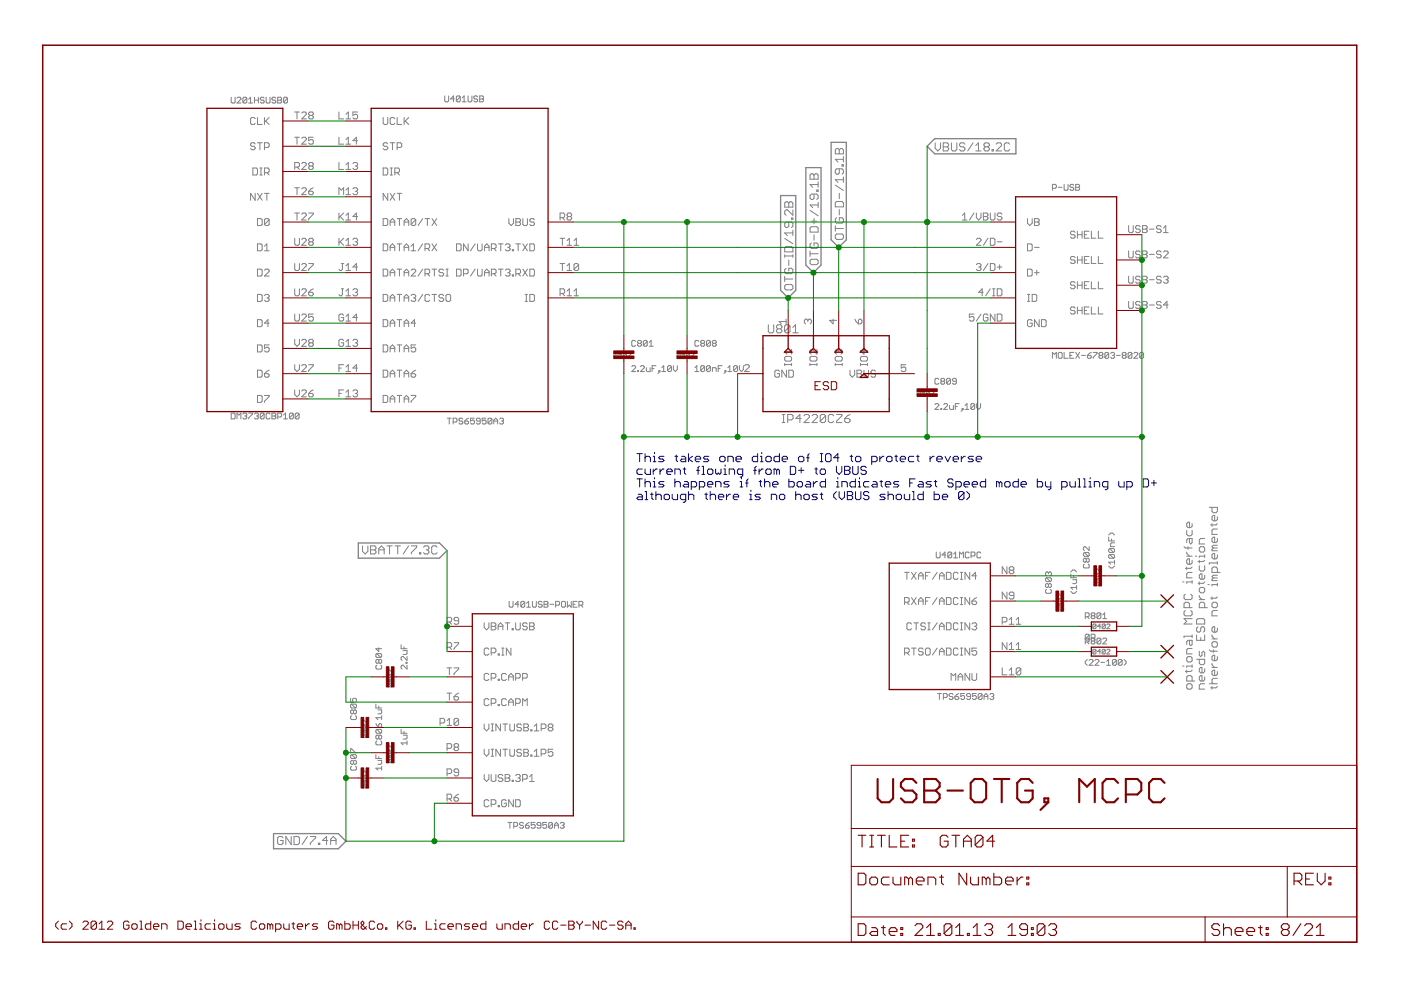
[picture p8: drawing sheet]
<svg xmlns="http://www.w3.org/2000/svg" width="297mm" height="210mm" viewBox="0 0 297 210" stroke-linecap="round" stroke-linejoin="round" font-family="sans-serif">
<g fill="#808080" stroke="#808080" stroke-width=".21">
<path d="M82.4 145.6h.7z"/>
<path d="M82.2 145.5l.2 .1z"/>
<path d="M82.2 145.1v.4z"/>
<path d="M82.2 145.1l.2-.2z"/>
<path d="M82.4 144.9h.7z"/>
<path d="M83.1 144.9l.1 .2z"/>
<path d="M83.2 145.1v.4z"/>
<path d="M83.2 145.5l-.1 .1z"/>
<path d="M82.4 144.9l.7 .7z"/>
<path d="M82.2 144.1h1z"/>
<path d="M82.2 144.1l.5 .5z"/>
<path d="M82.7 144v.6z"/>
<path d="M82.4 143.7h.7z"/>
<path d="M82.2 143.5l.2 .2z"/>
<path d="M82.2 143.2v.3z"/>
<path d="M82.4 143l-.2 .2z"/>
<path d="M82.4 143h.7z"/>
<path d="M83.1 143l.1 .2z"/>
<path d="M83.2 143.2v.3z"/>
<path d="M83.2 143.5l-.1 .2z"/>
<path d="M82.4 143l.7 .7z"/>
<path d="M83.2 142v.7z"/>
<path d="M82.5 142l.7 .7z"/>
<path d="M82.4 142h.1z"/>
<path d="M82.2 142.2l.2-.2z"/>
<path d="M82.2 142.2v.3z"/>
<path d="M82.2 142.5l.2 .2z"/>
<path d="M77 156.3h.7z"/>
<path d="M76.9 156.2l.1 .1z"/>
<path d="M76.9 155.9v.3z"/>
<path d="M77 155.7l-.1 .2z"/>
<path d="M77 155.7h.7z"/>
<path d="M77.7 155.7l.2 .2z"/>
<path d="M77.9 155.9v.3z"/>
<path d="M77.9 156.2l-.2 .1z"/>
<path d="M77 155.7l.7 .6z"/>
<path d="M76.9 154.9h1z"/>
<path d="M76.9 154.9l.5 .4z"/>
<path d="M77.4 154.7v.6z"/>
<path d="M77 154.4h.7z"/>
<path d="M76.9 154.2l.1 .2z"/>
<path d="M76.9 153.9v.3z"/>
<path d="M77 153.7l-.1 .2z"/>
<path d="M77 153.7h.7z"/>
<path d="M77.7 153.7l.2 .2z"/>
<path d="M77.9 153.9v.3z"/>
<path d="M77.9 154.2l-.2 .2z"/>
<path d="M77 153.7l.7 .7z"/>
<path d="M77.9 152.7v.7z"/>
<path d="M77.2 152.7l.7 .7z"/>
<path d="M77 152.7h.2z"/>
<path d="M77 152.7l-.1 .2z"/>
<path d="M76.9 152.9v.3z"/>
<path d="M76.9 153.2l.1 .2z"/>
<path d="M82.4 161.7h.7z"/>
<path d="M82.2 161.5l.2 .2z"/>
<path d="M82.2 161.2v.3z"/>
<path d="M82.2 161.2l.2-.2z"/>
<path d="M82.4 161h.7z"/>
<path d="M83.1 161l.1 .2z"/>
<path d="M83.2 161.2v.3z"/>
<path d="M83.2 161.5l-.1 .2z"/>
<path d="M82.4 161l.7 .7z"/>
<path d="M82.2 160.2h1z"/>
<path d="M82.2 160.2l.5 .5z"/>
<path d="M82.7 160v.7z"/>
<path d="M82.4 159.7h.7z"/>
<path d="M82.2 159.6l.2 .1z"/>
<path d="M82.2 159.2v.4z"/>
<path d="M82.2 159.2l.2-.1z"/>
<path d="M82.4 159.1h.7z"/>
<path d="M83.1 159.1l.1 .1z"/>
<path d="M83.2 159.2v.4z"/>
<path d="M83.2 159.6l-.1 .1z"/>
<path d="M82.4 159.1l.7 .6z"/>
<path d="M83.2 158.1v.6z"/>
<path d="M82.5 158.1l.7 .6z"/>
<path d="M82.4 158.1h.1z"/>
<path d="M82.4 158.1l-.2 .1z"/>
<path d="M82.2 158.2v.4z"/>
<path d="M82.2 158.6l.2 .1z"/>
<path d="M77 167h.7z"/>
<path d="M76.9 166.9l.1 .1z"/>
<path d="M76.9 166.6v.3z"/>
<path d="M77 166.4l-.1 .2z"/>
<path d="M77 166.4h.7z"/>
<path d="M77.7 166.4l.2 .2z"/>
<path d="M77.9 166.6v.3z"/>
<path d="M77.9 166.9l-.2 .1z"/>
<path d="M77 166.4l.7 .6z"/>
<path d="M76.9 165.6h1z"/>
<path d="M76.9 165.6l.5 .5z"/>
<path d="M77.4 165.4v.7z"/>
<path d="M77 165.1h.7z"/>
<path d="M76.9 164.9l.1 .2z"/>
<path d="M76.9 164.6v.3z"/>
<path d="M76.9 164.6l.1-.2z"/>
<path d="M77 164.4h.7z"/>
<path d="M77.7 164.4l.2 .2z"/>
<path d="M77.9 164.6v.3z"/>
<path d="M77.9 164.9l-.2 .2z"/>
<path d="M77 164.4l.7 .7z"/>
<path d="M77.9 163.4v.7z"/>
<path d="M77.2 163.4l.7 .7z"/>
<path d="M77 163.4h.2z"/>
<path d="M77 163.4l-.1 .2z"/>
<path d="M76.9 163.6v.3z"/>
<path d="M76.9 163.9l.1 .2z"/>
<path d="M130.2 74.9v.6z"/>
<path d="M130.2 74.9l.1-.2z"/>
<path d="M130.3 74.7h.4z"/>
<path d="M130.7 74.7l.1 .2z"/>
<path d="M130.8 74.9v.6z"/>
<path d="M130.8 75.5l-.1 .2z"/>
<path d="M130.3 75.7h.4z"/>
<path d="M130.2 75.5l.1 .2z"/>
<path d="M130.2 75.5l.6-.6z"/>
<path d="M131.7 74.7v1z"/>
<path d="M131.7 74.7l-.5 .5z"/>
<path d="M131.2 75.2h.6z"/>
<path d="M132.1 74.9v.6z"/>
<path d="M132.1 74.9l.2-.2z"/>
<path d="M132.3 74.7h.4z"/>
<path d="M132.7 74.7l.1 .2z"/>
<path d="M132.8 74.9v.6z"/>
<path d="M132.8 75.5l-.1 .2z"/>
<path d="M132.3 75.7h.4z"/>
<path d="M132.1 75.5l.2 .2z"/>
<path d="M132.1 75.5l.7-.6z"/>
<path d="M133.1 75.7h.7z"/>
<path d="M133.8 75l-.7 .7z"/>
<path d="M133.8 74.9v.1z"/>
<path d="M133.6 74.7l.2 .2z"/>
<path d="M133.3 74.7h.3z"/>
<path d="M133.3 74.7l-.2 .2z"/>
<path d="M232.4 124.2h.7z"/>
<path d="M232.2 124l.2 .2z"/>
<path d="M232.2 123.7v.3z"/>
<path d="M232.2 123.7l.2-.2z"/>
<path d="M232.4 123.5h.7z"/>
<path d="M233.1 123.5l.1 .2z"/>
<path d="M233.2 123.7v.3z"/>
<path d="M233.2 124l-.1 .2z"/>
<path d="M232.4 123.5l.7 .7z"/>
<path d="M232.2 122.7h1z"/>
<path d="M232.2 122.7l.5 .5z"/>
<path d="M232.7 122.5v.7z"/>
<path d="M232.4 122.2h.7z"/>
<path d="M232.2 122l.2 .2z"/>
<path d="M232.2 121.7v.3z"/>
<path d="M232.2 121.7l.2-.1z"/>
<path d="M232.4 121.6h.7z"/>
<path d="M233.1 121.6l.1 .1z"/>
<path d="M233.2 121.7v.3z"/>
<path d="M233.2 122l-.1 .2z"/>
<path d="M232.4 121.6l.7 .6z"/>
<path d="M233.2 120.6v.6z"/>
<path d="M232.6 120.6l.6 .6z"/>
<path d="M232.4 120.6h.2z"/>
<path d="M232.4 120.6l-.2 .1z"/>
<path d="M232.2 120.7v.4z"/>
<path d="M232.2 121.1l.2 .1z"/>
<path d="M224.4 129.5h.6z"/>
<path d="M224.2 129.4l.2 .1z"/>
<path d="M224.2 129.1v.3z"/>
<path d="M224.2 129.1l.2-.2z"/>
<path d="M224.4 128.9h.6z"/>
<path d="M225 128.9l.2 .2z"/>
<path d="M225.2 129.1v.3z"/>
<path d="M225 129.5l.2-.1z"/>
<path d="M224.4 128.9l.6 .6z"/>
<path d="M224.2 128.1h1z"/>
<path d="M224.2 128.1l.5 .5z"/>
<path d="M224.7 127.9v.7z"/>
<path d="M224.4 127.6h.6z"/>
<path d="M224.2 127.4l.2 .2z"/>
<path d="M224.2 127.1v.3z"/>
<path d="M224.2 127.1l.2-.2z"/>
<path d="M224.4 126.9h.6z"/>
<path d="M225 126.9l.2 .2z"/>
<path d="M225.2 127.1v.3z"/>
<path d="M225.2 127.4l-.2 .2z"/>
<path d="M224.4 126.9l.6 .7z"/>
<path d="M225.2 125.9v.7z"/>
<path d="M224.5 125.9l.7 .7z"/>
<path d="M224.4 125.9h.1z"/>
<path d="M224.4 125.9l-.2 .2z"/>
<path d="M224.2 126.1v.3z"/>
<path d="M224.2 126.4l.2 .2z"/>
<path d="M231.7 137.8v.7z"/>
<path d="M231.9 137.7l-.2 .1z"/>
<path d="M231.9 137.7h.3z"/>
<path d="M232.2 137.7l.2 .1z"/>
<path d="M232.4 137.8v.7z"/>
<path d="M232.4 138.5l-.2 .2z"/>
<path d="M231.9 138.7h.3z"/>
<path d="M231.7 138.5l.2 .2z"/>
<path d="M231.7 138.5l.7-.7z"/>
<path d="M233.2 137.7v1z"/>
<path d="M232.7 138.2l.5-.5z"/>
<path d="M232.7 138.2h.6z"/>
<path d="M233.7 137.8v.7z"/>
<path d="M233.7 137.8l.1-.1z"/>
<path d="M233.8 137.7h.4z"/>
<path d="M234.2 137.7l.1 .1z"/>
<path d="M234.3 137.8v.7z"/>
<path d="M234.3 138.5l-.1 .2z"/>
<path d="M233.8 138.7h.4z"/>
<path d="M233.7 138.5l.1 .2z"/>
<path d="M233.7 138.5l.6-.7z"/>
<path d="M234.7 138.7h.6z"/>
<path d="M234.7 138.7l.6-.7z"/>
<path d="M235.3 137.8v.2z"/>
<path d="M235.2 137.7l.1 .1z"/>
<path d="M234.8 137.7h.4z"/>
<path d="M234.8 137.7l-.1 .1z"/>
<path d="M231.7 132.5v.6z"/>
<path d="M231.9 132.3l-.2 .2z"/>
<path d="M231.9 132.3h.3z"/>
<path d="M232.2 132.3l.2 .2z"/>
<path d="M232.4 132.5v.6z"/>
<path d="M232.4 133.1l-.2 .2z"/>
<path d="M231.9 133.3h.3z"/>
<path d="M231.7 133.1l.2 .2z"/>
<path d="M231.7 133.1l.7-.6z"/>
<path d="M233.2 132.3v1z"/>
<path d="M232.7 132.8l.5-.5z"/>
<path d="M232.7 132.8h.6z"/>
<path d="M233.7 132.5v.6z"/>
<path d="M233.7 132.5l.1-.2z"/>
<path d="M233.8 132.3h.4z"/>
<path d="M234.2 132.3l.1 .2z"/>
<path d="M234.3 132.5v.6z"/>
<path d="M234.3 133.1l-.1 .2z"/>
<path d="M233.8 133.3h.4z"/>
<path d="M233.7 133.1l.1 .2z"/>
<path d="M233.7 133.1l.6-.6z"/>
<path d="M234.7 133.3h.6z"/>
<path d="M235.3 132.6l-.6 .7z"/>
<path d="M235.3 132.5v.1z"/>
<path d="M235.2 132.3l.1 .2z"/>
<path d="M234.8 132.3h.4z"/>
<path d="M234.8 132.3l-.1 .2z"/>
<path d="M143.6 74.9v.6z"/>
<path d="M143.6 74.9l.1-.2z"/>
<path d="M143.7 74.7h.4z"/>
<path d="M144.1 74.7l.1 .2z"/>
<path d="M144.2 74.9v.6z"/>
<path d="M144.2 75.5l-.1 .2z"/>
<path d="M143.7 75.7h.4z"/>
<path d="M143.6 75.5l.1 .2z"/>
<path d="M143.6 75.5l.6-.6z"/>
<path d="M145.1 74.7v1z"/>
<path d="M145.1 74.7l-.5 .5z"/>
<path d="M144.6 75.2h.6z"/>
<path d="M145.5 74.9v.6z"/>
<path d="M145.5 74.9l.2-.2z"/>
<path d="M145.7 74.7h.3z"/>
<path d="M146 74.7l.2 .2z"/>
<path d="M146.2 74.9v.6z"/>
<path d="M146.2 75.5l-.2 .2z"/>
<path d="M145.7 75.7h.3z"/>
<path d="M145.5 75.5l.2 .2z"/>
<path d="M146.2 74.9l-.7 .6z"/>
<path d="M146.5 75.7h.7z"/>
<path d="M147.2 75l-.7 .7z"/>
<path d="M147.2 74.9v.1z"/>
<path d="M147 74.7l.2 .2z"/>
<path d="M146.7 74.7h.3z"/>
<path d="M146.7 74.7l-.2 .2z"/>
<path d="M194.5 82.9v.7z"/>
<path d="M194.5 82.9l.1-.2z"/>
<path d="M194.6 82.7h.4z"/>
<path d="M195 82.7l.1 .2z"/>
<path d="M195.1 82.9v.7z"/>
<path d="M195 83.7l.1-.1z"/>
<path d="M194.6 83.7h.4z"/>
<path d="M194.5 83.6l.1 .1z"/>
<path d="M194.5 83.6l.6-.7z"/>
<path d="M195.9 82.7v1z"/>
<path d="M195.9 82.7l-.4 .5z"/>
<path d="M195.5 83.2h.6z"/>
<path d="M196.4 82.9v.7z"/>
<path d="M196.6 82.7l-.2 .2z"/>
<path d="M196.6 82.7h.3z"/>
<path d="M196.9 82.7l.2 .2z"/>
<path d="M197.1 82.9v.7z"/>
<path d="M196.9 83.7l.2-.1z"/>
<path d="M196.6 83.7h.3z"/>
<path d="M196.4 83.6l.2 .1z"/>
<path d="M197.1 82.9l-.7 .7z"/>
<path d="M197.4 83.7h.7z"/>
<path d="M197.4 83.7l.7-.6z"/>
<path d="M198.1 82.9v.2z"/>
<path d="M197.9 82.7l.2 .2z"/>
<path d="M197.6 82.7h.3z"/>
<path d="M197.6 82.7l-.2 .2z"/>
<path d="M252.8 145.3v.5z"/>
<path d="M252.5 145l.3 .3z"/>
<path d="M251.9 145h.6z"/>
<path d="M251.9 145l-.3 .3z"/>
<path d="M251.6 145.3v.5z"/>
<path d="M251.6 145.8l.3 .3z"/>
<path d="M251.9 146.1h.6z"/>
<path d="M252.5 146.1l.3-.3z"/>
<path d="M251.6 144.4h1.7z"/>
<path d="M251.6 143.5v.9z"/>
<path d="M251.6 143.5l.3-.2z"/>
<path d="M251.9 143.3h.6z"/>
<path d="M252.5 143.3l.3 .2z"/>
<path d="M252.8 143.5v.9z"/>
<path d="M251.3 142.4h1.2z"/>
<path d="M252.5 142.4l.3-.3z"/>
<path d="M251.6 142.1v.6z"/>
<path d="M251.6 141.2v.3z"/>
<path d="M251.6 141.2h1.2z"/>
<path d="M252.8 140.9v.6z"/>
<path d="M250.7 141.2h.3z"/>
<path d="M252.8 139.5v.6z"/>
<path d="M252.5 139.2l.3 .3z"/>
<path d="M251.9 139.2h.6z"/>
<path d="M251.9 139.2l-.3 .3z"/>
<path d="M251.6 139.5v.6z"/>
<path d="M251.6 140.1l.3 .3z"/>
<path d="M251.9 140.4h.6z"/>
<path d="M252.5 140.4l.3-.3z"/>
<path d="M251.6 138.6h1.2z"/>
<path d="M251.6 137.8v.8z"/>
<path d="M251.6 137.8l.3-.3z"/>
<path d="M251.9 137.5h.9z"/>
<path d="M251.6 136.1v.5z"/>
<path d="M251.9 135.8l-.3 .3z"/>
<path d="M251.9 135.8h.9z"/>
<path d="M252.8 135.8v.8z"/>
<path d="M252.5 136.9l.3-.3z"/>
<path d="M252.2 136.6l.3 .3z"/>
<path d="M252.2 135.8v.8z"/>
<path d="M251 134.9v.3z"/>
<path d="M251 134.9h1.8z"/>
<path d="M252.8 134.6v.6z"/>
<path d="M251 132.3h1.8z"/>
<path d="M251 132.3l.6-.6z"/>
<path d="M251 131.2l.6 .5z"/>
<path d="M251 131.2h1.8z"/>
<path d="M251.3 129.4l-.3 .3z"/>
<path d="M251 129.7v.6z"/>
<path d="M251 130.3l.3 .3z"/>
<path d="M251.3 130.6h1.2z"/>
<path d="M252.5 130.6l.3-.3z"/>
<path d="M252.8 129.7v.6z"/>
<path d="M252.5 129.4l.3 .3z"/>
<path d="M251 128.8h1.8z"/>
<path d="M251 128v.8z"/>
<path d="M251.3 127.7l-.3 .3z"/>
<path d="M251.3 127.7h.6z"/>
<path d="M251.9 127.7l.3 .3z"/>
<path d="M252.2 128v.8z"/>
<path d="M251.3 126l-.3 .3z"/>
<path d="M251 126.3v.5z"/>
<path d="M251 126.8l.3 .3z"/>
<path d="M251.3 127.1h1.2z"/>
<path d="M252.5 127.1l.3-.3z"/>
<path d="M252.8 126.3v.5z"/>
<path d="M252.5 126l.3 .3z"/>
<path d="M251.6 123.4v.3z"/>
<path d="M251.6 123.4h1.2z"/>
<path d="M252.8 123.1v.6z"/>
<path d="M250.7 123.4h.3z"/>
<path d="M251.6 122.5h1.2z"/>
<path d="M251.6 121.7v.8z"/>
<path d="M251.9 121.4l-.3 .3z"/>
<path d="M251.9 121.4h.9z"/>
<path d="M251.3 120.5h1.2z"/>
<path d="M252.5 120.5l.3-.3z"/>
<path d="M251.6 120.2v.6z"/>
<path d="M252.8 118.8v.6z"/>
<path d="M252.5 119.6l.3-.2z"/>
<path d="M251.9 119.6h.6z"/>
<path d="M251.6 119.4l.3 .2z"/>
<path d="M251.6 118.8v.6z"/>
<path d="M251.9 118.5l-.3 .3z"/>
<path d="M251.9 118.5h.3z"/>
<path d="M252.2 118.5v1.1z"/>
<path d="M251.6 117.9h1.2z"/>
<path d="M251.6 117.3l.6 .6z"/>
<path d="M251.6 117.1v.2z"/>
<path d="M251.3 116.2h1.5z"/>
<path d="M251 115.9l.3 .3z"/>
<path d="M251.9 115.9v.6z"/>
<path d="M251.6 114.5v.5z"/>
<path d="M251.9 114.2l-.3 .3z"/>
<path d="M251.9 114.2h.9z"/>
<path d="M252.8 114.2v.8z"/>
<path d="M252.8 115l-.3 .3z"/>
<path d="M252.2 115l.3 .3z"/>
<path d="M252.2 114.2v.8z"/>
<path d="M251.6 112.5v.8z"/>
<path d="M251.6 113.3l.3 .3z"/>
<path d="M251.9 113.6h.6z"/>
<path d="M252.5 113.6l.3-.3z"/>
<path d="M252.8 112.5v.8z"/>
<path d="M252.8 111v.6z"/>
<path d="M252.5 111.9l.3-.3z"/>
<path d="M251.9 111.9h.6z"/>
<path d="M251.6 111.6l.3 .3z"/>
<path d="M251.6 111v.6z"/>
<path d="M251.9 110.7l-.3 .3z"/>
<path d="M251.9 110.7h.3z"/>
<path d="M252.2 110.7v1.2z"/>
<path d="M254.3 146.1h1.1z"/>
<path d="M254.3 145.3v.8z"/>
<path d="M254.3 145.3l.3-.3z"/>
<path d="M254.6 145h.8z"/>
<path d="M255.4 143.5v.6z"/>
<path d="M255.4 144.1l-.3 .3z"/>
<path d="M254.6 144.4h.5z"/>
<path d="M254.3 144.1l.3 .3z"/>
<path d="M254.3 143.5v.6z"/>
<path d="M254.3 143.5l.3-.2z"/>
<path d="M254.6 143.3h.2z"/>
<path d="M254.8 143.3v1.1z"/>
<path d="M255.4 141.8v.6z"/>
<path d="M255.4 142.4l-.3 .3z"/>
<path d="M254.6 142.7h.5z"/>
<path d="M254.3 142.4l.3 .3z"/>
<path d="M254.3 141.8v.6z"/>
<path d="M254.3 141.8l.3-.3z"/>
<path d="M254.6 141.5h.2z"/>
<path d="M254.8 141.5v1.2z"/>
<path d="M253.7 139.8h1.7z"/>
<path d="M255.4 139.8v.9z"/>
<path d="M255.4 140.7l-.3 .2z"/>
<path d="M254.6 140.9h.5z"/>
<path d="M254.3 140.7l.3 .2z"/>
<path d="M254.3 139.8v.9z"/>
<path d="M255.4 138.3v.9z"/>
<path d="M255.1 138.1l.3 .2z"/>
<path d="M254.8 138.3l.3-.2z"/>
<path d="M254.8 138.3v.6z"/>
<path d="M254.8 138.9l-.2 .3z"/>
<path d="M254.3 138.9l.3 .3z"/>
<path d="M254.3 138.1v.8z"/>
<path d="M253.7 134.6v1.2z"/>
<path d="M253.7 135.8h1.7z"/>
<path d="M255.4 134.6v1.2z"/>
<path d="M254.6 135.2v.6z"/>
<path d="M254 132.9l-.3 .3z"/>
<path d="M253.7 133.2v.6z"/>
<path d="M253.7 133.8l.3 .2z"/>
<path d="M254 134h.3z"/>
<path d="M254.3 134l.3-.2z"/>
<path d="M254.6 133.2v.6z"/>
<path d="M254.8 132.9l-.2 .3z"/>
<path d="M254.8 132.9h.3z"/>
<path d="M255.1 132.9l.3 .3z"/>
<path d="M255.4 133.2v.6z"/>
<path d="M255.4 133.8l-.3 .2z"/>
<path d="M253.7 132.3h1.7z"/>
<path d="M255.4 131.4v.9z"/>
<path d="M255.1 131.2l.3 .2z"/>
<path d="M254 131.2h1.1z"/>
<path d="M253.7 131.4l.3-.2z"/>
<path d="M253.7 131.4v.9z"/>
<path d="M254.3 128.8h1.7z"/>
<path d="M254.3 128v.8z"/>
<path d="M254.3 128l.3-.3z"/>
<path d="M254.6 127.7h.5z"/>
<path d="M255.1 127.7l.3 .3z"/>
<path d="M255.4 128v.8z"/>
<path d="M254.3 127.1h1.1z"/>
<path d="M254.3 126.6l.5 .5z"/>
<path d="M254.3 126.3v.3z"/>
<path d="M255.4 124.8v.6z"/>
<path d="M255.1 124.5l.3 .3z"/>
<path d="M254.6 124.5h.5z"/>
<path d="M254.3 124.8l.3-.3z"/>
<path d="M254.3 124.8v.6z"/>
<path d="M254.3 125.4l.3 .3z"/>
<path d="M254.6 125.7h.5z"/>
<path d="M255.4 125.4l-.3 .3z"/>
<path d="M254 123.7h1.1z"/>
<path d="M255.4 123.4l-.3 .3z"/>
<path d="M254.3 123.4v.6z"/>
<path d="M255.4 121.9v.6z"/>
<path d="M255.4 122.5l-.3 .3z"/>
<path d="M254.6 122.8h.5z"/>
<path d="M254.3 122.5l.3 .3z"/>
<path d="M254.3 121.9v.6z"/>
<path d="M254.3 121.9l.3-.2z"/>
<path d="M254.6 121.7h.2z"/>
<path d="M254.8 121.7v1.1z"/>
<path d="M254.3 119.9v.9z"/>
<path d="M254.3 120.8l.3 .3z"/>
<path d="M254.6 121.1h.5z"/>
<path d="M255.1 121.1l.3-.3z"/>
<path d="M255.4 119.9v.9z"/>
<path d="M254 119.1h1.1z"/>
<path d="M255.1 119.1l.3-.3z"/>
<path d="M254.3 118.8v.6z"/>
<path d="M254.3 117.9v.3z"/>
<path d="M254.3 117.9h1.1z"/>
<path d="M255.4 117.6v.6z"/>
<path d="M253.4 117.9h.3z"/>
<path d="M255.4 116.2v.6z"/>
<path d="M255.1 115.9l.3 .3z"/>
<path d="M254.6 115.9h.5z"/>
<path d="M254.6 115.9l-.3 .3z"/>
<path d="M254.3 116.2v.6z"/>
<path d="M254.3 116.8l.3 .3z"/>
<path d="M254.6 117.1h.5z"/>
<path d="M255.1 117.1l.3-.3z"/>
<path d="M254.3 115.3h1.1z"/>
<path d="M254.3 114.5v.8z"/>
<path d="M254.3 114.5l.3-.3z"/>
<path d="M254.6 114.2h.8z"/>
<path d="M256.7 145.8h1.1z"/>
<path d="M257.8 145.8l.3-.3z"/>
<path d="M257 145.5v.6z"/>
<path d="M256.4 145h1.7z"/>
<path d="M257 144.7l.2 .3z"/>
<path d="M257 144.1v.6z"/>
<path d="M257 144.1l.2-.3z"/>
<path d="M257.2 143.8h.9z"/>
<path d="M258.1 142.4v.6z"/>
<path d="M257.8 143.2l.3-.2z"/>
<path d="M257.2 143.2h.6z"/>
<path d="M257 143l.2 .2z"/>
<path d="M257 142.4v.6z"/>
<path d="M257.2 142.1l-.2 .3z"/>
<path d="M257.2 142.1h.3z"/>
<path d="M257.5 142.1v1.1z"/>
<path d="M257 141.5h1.1z"/>
<path d="M257 140.9l.5 .6z"/>
<path d="M257 140.7v.2z"/>
<path d="M258.1 139.2v.6z"/>
<path d="M258.1 139.8l-.3 .3z"/>
<path d="M257.2 140.1h.6z"/>
<path d="M257 139.8l.2 .3z"/>
<path d="M257 139.2v.6z"/>
<path d="M257 139.2l.2-.3z"/>
<path d="M257.2 138.9h.3z"/>
<path d="M257.5 138.9v1.2z"/>
<path d="M256.7 138.1h1.4z"/>
<path d="M256.4 137.8l.3 .3z"/>
<path d="M257.2 137.8v.5z"/>
<path d="M258.1 136.3v.6z"/>
<path d="M257.8 136.1l.3 .2z"/>
<path d="M257.2 136.1h.6z"/>
<path d="M257.2 136.1l-.2 .2z"/>
<path d="M257 136.3v.6z"/>
<path d="M257 136.9l.2 .3z"/>
<path d="M257.2 137.2h.6z"/>
<path d="M257.8 137.2l.3-.3z"/>
<path d="M257 135.5h1.1z"/>
<path d="M257 134.9l.5 .6z"/>
<path d="M257 134.6v.3z"/>
<path d="M258.1 133.2v.6z"/>
<path d="M257.8 134l.3-.2z"/>
<path d="M257.2 134h.6z"/>
<path d="M257 133.8l.2 .2z"/>
<path d="M257 133.2v.6z"/>
<path d="M257.2 132.9l-.2 .3z"/>
<path d="M257.2 132.9h.3z"/>
<path d="M257.5 132.9v1.1z"/>
<path d="M257 130.6h1.1z"/>
<path d="M257 129.7v.9z"/>
<path d="M257.2 129.4l-.2 .3z"/>
<path d="M257.2 129.4h.9z"/>
<path d="M258.1 128v.6z"/>
<path d="M257.8 127.7l.3 .3z"/>
<path d="M257.2 127.7h.6z"/>
<path d="M257.2 127.7l-.2 .3z"/>
<path d="M257 128v.6z"/>
<path d="M257 128.6l.2 .2z"/>
<path d="M257.2 128.8h.6z"/>
<path d="M257.8 128.8l.3-.2z"/>
<path d="M256.7 126.8h1.1z"/>
<path d="M257.8 126.8l.3-.2z"/>
<path d="M257 126.6v.5z"/>
<path d="M257 124v.2z"/>
<path d="M257 124h1.1z"/>
<path d="M258.1 123.7v.5z"/>
<path d="M256.1 124h.3z"/>
<path d="M257 123.1h1.1z"/>
<path d="M257 122.8v.3z"/>
<path d="M257 122.8l.2-.3z"/>
<path d="M257.2 122.5h.9z"/>
<path d="M257 122.2l.2 .3z"/>
<path d="M257 122.2l.2-.2z"/>
<path d="M257.2 122h.9z"/>
<path d="M257 121.4h1.7z"/>
<path d="M257 120.5v.9z"/>
<path d="M257 120.5l.2-.3z"/>
<path d="M257.2 120.2h.6z"/>
<path d="M257.8 120.2l.3 .3z"/>
<path d="M258.1 120.5v.9z"/>
<path d="M256.4 119.4v.2z"/>
<path d="M256.4 119.4h1.7z"/>
<path d="M258.1 119.1v.5z"/>
<path d="M258.1 117.6v.6z"/>
<path d="M257.8 118.5l.3-.3z"/>
<path d="M257.2 118.5h.6z"/>
<path d="M257 118.2l.2 .3z"/>
<path d="M257 117.6v.6z"/>
<path d="M257.2 117.3l-.2 .3z"/>
<path d="M257.2 117.3h.3z"/>
<path d="M257.5 117.3v1.2z"/>
<path d="M257 116.8h1.1z"/>
<path d="M257 116.5v.3z"/>
<path d="M257.2 116.2l-.2 .3z"/>
<path d="M257.2 116.2h.9z"/>
<path d="M257 115.9l.2 .3z"/>
<path d="M257.2 115.6l-.2 .3z"/>
<path d="M257.2 115.6h.9z"/>
<path d="M258.1 114.2v.5z"/>
<path d="M258.1 114.7l-.3 .3z"/>
<path d="M257.2 115h.6z"/>
<path d="M257 114.7l.2 .3z"/>
<path d="M257 114.2v.5z"/>
<path d="M257 114.2l.2-.3z"/>
<path d="M257.2 113.9h.3z"/>
<path d="M257.5 113.9v1.1z"/>
<path d="M257 113.3h1.1z"/>
<path d="M257 112.5v.8z"/>
<path d="M257.2 112.2l-.2 .3z"/>
<path d="M257.2 112.2h.9z"/>
<path d="M256.7 111.3h1.1z"/>
<path d="M257.8 111.3l.3-.3z"/>
<path d="M257 111v.6z"/>
<path d="M258.1 109.6v.6z"/>
<path d="M257.8 110.4l.3-.2z"/>
<path d="M257.2 110.4h.6z"/>
<path d="M257 110.2l.2 .2z"/>
<path d="M257 109.6v.6z"/>
<path d="M257.2 109.3l-.2 .3z"/>
<path d="M257.2 109.3h.3z"/>
<path d="M257.5 109.3v1.1z"/>
<path d="M256.4 107.6h1.7z"/>
<path d="M258.1 107.6v.8z"/>
<path d="M258.1 108.4l-.3 .3z"/>
<path d="M257.2 108.7h.6z"/>
<path d="M257 108.4l.2 .3z"/>
<path d="M257 107.6v.8z"/>
<path d="M223.1 74.7v1.3z"/>
<path d="M223.1 74.7l.5 .4z"/>
<path d="M224 74.7l-.4 .4z"/>
<path d="M224 74.7v1.3z"/>
<path d="M224.6 74.7h.4z"/>
<path d="M224.6 74.7l-.2 .2z"/>
<path d="M224.4 74.9v.9z"/>
<path d="M224.4 75.8l.2 .2z"/>
<path d="M224.6 76h.4z"/>
<path d="M225.2 75.8l-.2 .2z"/>
<path d="M225.2 74.9v.9z"/>
<path d="M225 74.7l.2 .2z"/>
<path d="M225.6 74.7v1.3z"/>
<path d="M225.6 76h.8z"/>
<path d="M226.8 74.7h.9z"/>
<path d="M226.8 74.7v1.3z"/>
<path d="M226.8 76h.9z"/>
<path d="M226.8 75.4h.4z"/>
<path d="M228.1 74.7l.8 1.3z"/>
<path d="M228.9 74.7l-.8 1.3z"/>
<path d="M229.3 75.4h.8z"/>
<path d="M230.9 74.9l.5-.2z"/>
<path d="M230.9 74.9l-.4 .5z"/>
<path d="M230.5 75.4v.4z"/>
<path d="M230.5 75.8l.2 .2z"/>
<path d="M230.7 76h.5z"/>
<path d="M231.2 76l.2-.2z"/>
<path d="M231.4 75.5v.3z"/>
<path d="M231.2 75.4l.2 .1z"/>
<path d="M230.5 75.4h.7z"/>
<path d="M231.8 74.7h.8z"/>
<path d="M232.6 74.7v.2z"/>
<path d="M232.6 74.9l-.8 .9z"/>
<path d="M231.8 75.8v.2z"/>
<path d="M233 74.9l.2-.2z"/>
<path d="M233.2 74.7h.4z"/>
<path d="M233.6 74.7l.2 .2z"/>
<path d="M233.8 74.9v.2z"/>
<path d="M233.8 75.1l-.2 .3z"/>
<path d="M233.6 75.4l.2 .1z"/>
<path d="M233.8 75.5v.3z"/>
<path d="M233.8 75.8l-.2 .2z"/>
<path d="M233.2 76h.4z"/>
<path d="M233 75.8l.2 .2z"/>
<path d="M233 75.5v.3z"/>
<path d="M233 75.5l.2-.1z"/>
<path d="M233 75.1l.2 .3z"/>
<path d="M233 74.9v.2z"/>
<path d="M233.2 75.4h.4z"/>
<path d="M234.3 74.9v.9z"/>
<path d="M234.4 74.7l-.1 .2z"/>
<path d="M234.4 74.7h.5z"/>
<path d="M234.9 74.7l.2 .2z"/>
<path d="M235.1 74.9v.9z"/>
<path d="M235.1 75.8l-.2 .2z"/>
<path d="M234.4 76h.5z"/>
<path d="M234.3 75.8l.1 .2z"/>
<path d="M235.1 74.9l-.8 .9z"/>
<path d="M235.5 74.9l.2-.2z"/>
<path d="M235.7 74.7h.4z"/>
<path d="M236.1 74.7l.2 .2z"/>
<path d="M236.3 74.9v.2z"/>
<path d="M236.3 75.1l-.2 .3z"/>
<path d="M235.9 75.4h.2z"/>
<path d="M236.1 75.4l.2 .1z"/>
<path d="M236.3 75.5v.3z"/>
<path d="M236.3 75.8l-.2 .2z"/>
<path d="M235.7 76h.4z"/>
<path d="M235.5 75.8l.2 .2z"/>
<path d="M236.7 75.4h.8z"/>
<path d="M237.9 74.9l.2-.2z"/>
<path d="M238.1 74.7h.4z"/>
<path d="M238.5 74.7l.3 .2z"/>
<path d="M238.8 74.9v.2z"/>
<path d="M238.8 75.1l-.3 .3z"/>
<path d="M238.5 75.4l.3 .1z"/>
<path d="M238.8 75.5v.3z"/>
<path d="M238.5 76l.3-.2z"/>
<path d="M238.1 76h.4z"/>
<path d="M237.9 75.8l.2 .2z"/>
<path d="M237.9 75.5v.3z"/>
<path d="M237.9 75.5l.2-.1z"/>
<path d="M237.9 75.1l.2 .3z"/>
<path d="M237.9 74.9v.2z"/>
<path d="M238.1 75.4h.4z"/>
<path d="M239.2 74.9v.9z"/>
<path d="M239.4 74.7l-.2 .2z"/>
<path d="M239.4 74.7h.4z"/>
<path d="M239.8 74.7l.2 .2z"/>
<path d="M240 74.9v.9z"/>
<path d="M240 75.8l-.2 .2z"/>
<path d="M239.4 76h.4z"/>
<path d="M239.2 75.8l.2 .2z"/>
<path d="M240 74.9l-.8 .9z"/>
<path d="M240.4 76h.8z"/>
<path d="M240.4 76l.8-.9z"/>
<path d="M241.2 74.9v.2z"/>
<path d="M241 74.7l.2 .2z"/>
<path d="M240.6 74.7h.4z"/>
<path d="M240.6 74.7l-.2 .2z"/>
<path d="M241.6 74.9v.9z"/>
<path d="M241.6 74.9l.3-.2z"/>
<path d="M241.9 74.7h.4z"/>
<path d="M242.3 74.7l.2 .2z"/>
<path d="M242.5 74.9v.9z"/>
<path d="M242.5 75.8l-.2 .2z"/>
<path d="M241.9 76h.4z"/>
<path d="M241.6 75.8l.3 .2z"/>
<path d="M241.6 75.8l.9-.9z"/>
<path d="M108.1 174.4v1.2z"/>
<path d="M107.7 174.4h.8z"/>
<path d="M108.9 174.4v1.2z"/>
<path d="M108.9 174.4h.6z"/>
<path d="M109.5 174.4l.2 .2z"/>
<path d="M109.7 174.6v.4z"/>
<path d="M109.7 175l-.2 .2z"/>
<path d="M108.9 175.2h.6z"/>
<path d="M110.8 174.4l.2 .2z"/>
<path d="M110.4 174.4h.4z"/>
<path d="M110.4 174.4l-.2 .2z"/>
<path d="M110.2 174.6v.2z"/>
<path d="M110.2 174.8l.2 .2z"/>
<path d="M110.4 175h.4z"/>
<path d="M110.8 175l.2 .2z"/>
<path d="M111 175.2v.2z"/>
<path d="M110.8 175.6l.2-.2z"/>
<path d="M110.4 175.6h.4z"/>
<path d="M110.2 175.4l.2 .2z"/>
<path d="M111.8 174.6l.4-.2z"/>
<path d="M111.8 174.6l-.4 .4z"/>
<path d="M111.4 175v.4z"/>
<path d="M111.4 175.4l.2 .2z"/>
<path d="M111.6 175.6h.4z"/>
<path d="M112 175.6l.2-.2z"/>
<path d="M112.2 175.2v.2z"/>
<path d="M112 175l.2 .2z"/>
<path d="M111.4 175h.6z"/>
<path d="M112.6 174.4h.9z"/>
<path d="M112.6 174.4v.6z"/>
<path d="M112.6 175l.4-.2z"/>
<path d="M113 174.8h.2z"/>
<path d="M113.2 174.8l.3 .2z"/>
<path d="M113.5 175v.4z"/>
<path d="M113.2 175.6l.3-.2z"/>
<path d="M112.8 175.6h.4z"/>
<path d="M112.6 175.4l.2 .2z"/>
<path d="M113.9 175.4l.2 .2z"/>
<path d="M114.1 175.6h.4z"/>
<path d="M114.5 175.6l.2-.2z"/>
<path d="M114.7 174.6v.8z"/>
<path d="M114.5 174.4l.2 .2z"/>
<path d="M114.1 174.4h.4z"/>
<path d="M114.1 174.4l-.2 .2z"/>
<path d="M113.9 174.6v.2z"/>
<path d="M113.9 174.8l.2 .2z"/>
<path d="M114.1 175h.6z"/>
<path d="M115.1 174.4h.8z"/>
<path d="M115.1 174.4v.6z"/>
<path d="M115.1 175l.4-.2z"/>
<path d="M115.5 174.8h.2z"/>
<path d="M115.7 174.8l.2 .2z"/>
<path d="M115.9 175v.4z"/>
<path d="M115.7 175.6l.2-.2z"/>
<path d="M115.3 175.6h.4z"/>
<path d="M115.1 175.4l.2 .2z"/>
<path d="M116.3 174.6v.8z"/>
<path d="M116.5 174.4l-.2 .2z"/>
<path d="M116.5 174.4h.4z"/>
<path d="M116.9 174.4l.2 .2z"/>
<path d="M117.1 174.6v.8z"/>
<path d="M117.1 175.4l-.2 .2z"/>
<path d="M116.5 175.6h.4z"/>
<path d="M116.3 175.4l.2 .2z"/>
<path d="M117.1 174.6l-.8 .8z"/>
<path d="M117.6 174.8v.8z"/>
<path d="M118 174.4l-.4 .4z"/>
<path d="M118 174.4l.4 .4z"/>
<path d="M118.4 174.8v.8z"/>
<path d="M117.6 175h.8z"/>
<path d="M118.8 174.6l.2-.2z"/>
<path d="M119 174.4h.4z"/>
<path d="M119.4 174.4l.2 .2z"/>
<path d="M119.6 174.6v.2z"/>
<path d="M119.4 175l.2-.2z"/>
<path d="M119.2 175h.2z"/>
<path d="M119.4 175l.2 .2z"/>
<path d="M119.6 175.2v.2z"/>
<path d="M119.4 175.6l.2-.2z"/>
<path d="M119 175.6h.4z"/>
<path d="M118.8 175.4l.2 .2z"/>
<path d="M95.2 88.7v1.2z"/>
<path d="M94.8 88.7h.9z"/>
<path d="M96.1 88.7v1.2z"/>
<path d="M96.1 88.7h.6z"/>
<path d="M96.7 88.7l.2 .2z"/>
<path d="M96.9 88.9v.4z"/>
<path d="M96.9 89.3l-.2 .2z"/>
<path d="M96.1 89.5h.6z"/>
<path d="M97.9 88.7l.2 .2z"/>
<path d="M97.5 88.7h.4z"/>
<path d="M97.5 88.7l-.2 .2z"/>
<path d="M97.3 88.9v.2z"/>
<path d="M97.3 89.1l.2 .2z"/>
<path d="M97.5 89.3h.4z"/>
<path d="M97.9 89.3l.2 .2z"/>
<path d="M98.1 89.5v.2z"/>
<path d="M97.9 89.9l.2-.2z"/>
<path d="M97.5 89.9h.4z"/>
<path d="M97.3 89.7l.2 .2z"/>
<path d="M98.9 88.9l.5-.2z"/>
<path d="M98.9 88.9l-.4 .4z"/>
<path d="M98.5 89.3v.4z"/>
<path d="M98.5 89.7l.2 .2z"/>
<path d="M98.7 89.9h.4z"/>
<path d="M99.1 89.9l.3-.2z"/>
<path d="M99.4 89.5v.2z"/>
<path d="M99.1 89.3l.3 .2z"/>
<path d="M98.5 89.3h.6z"/>
<path d="M99.8 88.7h.8z"/>
<path d="M99.8 88.7v.6z"/>
<path d="M99.8 89.3l.4-.2z"/>
<path d="M100.2 89.1h.2z"/>
<path d="M100.4 89.1l.2 .2z"/>
<path d="M100.6 89.3v.4z"/>
<path d="M100.6 89.7l-.2 .2z"/>
<path d="M100 89.9h.4z"/>
<path d="M99.8 89.7l.2 .2z"/>
<path d="M101 89.7l.2 .2z"/>
<path d="M101.2 89.9h.4z"/>
<path d="M101.8 89.7l-.2 .2z"/>
<path d="M101.8 88.9v.8z"/>
<path d="M101.6 88.7l.2 .2z"/>
<path d="M101.2 88.7h.4z"/>
<path d="M101.2 88.7l-.2 .2z"/>
<path d="M101 88.9v.2z"/>
<path d="M101 89.1l.2 .2z"/>
<path d="M101.2 89.3h.6z"/>
<path d="M102.2 88.7h.9z"/>
<path d="M102.2 88.7v.6z"/>
<path d="M102.2 89.3l.4-.2z"/>
<path d="M102.6 89.1h.2z"/>
<path d="M102.8 89.1l.3 .2z"/>
<path d="M103.1 89.3v.4z"/>
<path d="M103.1 89.7l-.3 .2z"/>
<path d="M102.4 89.9h.4z"/>
<path d="M102.2 89.7l.2 .2z"/>
<path d="M103.5 88.9v.8z"/>
<path d="M103.5 88.9l.2-.2z"/>
<path d="M103.7 88.7h.4z"/>
<path d="M104.1 88.7l.2 .2z"/>
<path d="M104.3 88.9v.8z"/>
<path d="M104.3 89.7l-.2 .2z"/>
<path d="M103.7 89.9h.4z"/>
<path d="M103.5 89.7l.2 .2z"/>
<path d="M103.5 89.7l.8-.8z"/>
<path d="M104.7 89.1v.8z"/>
<path d="M104.7 89.1l.4-.4z"/>
<path d="M105.1 88.7l.4 .4z"/>
<path d="M105.5 89.1v.8z"/>
<path d="M104.7 89.3h.8z"/>
<path d="M105.9 88.9l.2-.2z"/>
<path d="M106.1 88.7h.5z"/>
<path d="M106.6 88.7l.1 .2z"/>
<path d="M106.7 88.9v.2z"/>
<path d="M106.7 89.1l-.1 .2z"/>
<path d="M106.3 89.3h.3z"/>
<path d="M106.6 89.3l.1 .2z"/>
<path d="M106.7 89.5v.2z"/>
<path d="M106.7 89.7l-.1 .2z"/>
<path d="M106.1 89.9h.5z"/>
<path d="M105.9 89.7l.2 .2z"/>
<path d="M199.2 147v1.3z"/>
<path d="M198.8 147h.8z"/>
<path d="M200 147v1.3z"/>
<path d="M200 147h.6z"/>
<path d="M200.6 147l.2 .3z"/>
<path d="M200.8 147.3v.4z"/>
<path d="M200.6 147.9l.2-.2z"/>
<path d="M200 147.9h.6z"/>
<path d="M201.8 147l.3 .3z"/>
<path d="M201.4 147h.4z"/>
<path d="M201.2 147.3l.2-.3z"/>
<path d="M201.2 147.3v.2z"/>
<path d="M201.2 147.5l.2 .2z"/>
<path d="M201.4 147.7h.4z"/>
<path d="M201.8 147.7l.3 .2z"/>
<path d="M202.1 147.9v.2z"/>
<path d="M202.1 148.1l-.3 .2z"/>
<path d="M201.4 148.3h.4z"/>
<path d="M201.2 148.1l.2 .2z"/>
<path d="M202.9 147.3l.4-.3z"/>
<path d="M202.9 147.3l-.4 .4z"/>
<path d="M202.5 147.7v.4z"/>
<path d="M202.5 148.1l.2 .2z"/>
<path d="M202.7 148.3h.4z"/>
<path d="M203.1 148.3l.2-.2z"/>
<path d="M203.3 147.9v.2z"/>
<path d="M203.1 147.7l.2 .2z"/>
<path d="M202.5 147.7h.6z"/>
<path d="M203.7 147h.8z"/>
<path d="M203.7 147v.7z"/>
<path d="M203.7 147.7l.4-.2z"/>
<path d="M204.1 147.5h.2z"/>
<path d="M204.3 147.5l.2 .2z"/>
<path d="M204.5 147.7v.4z"/>
<path d="M204.5 148.1l-.2 .2z"/>
<path d="M203.9 148.3h.4z"/>
<path d="M203.7 148.1l.2 .2z"/>
<path d="M204.9 148.1l.2 .2z"/>
<path d="M205.1 148.3h.4z"/>
<path d="M205.5 148.3l.3-.2z"/>
<path d="M205.8 147.3v.8z"/>
<path d="M205.5 147l.3 .3z"/>
<path d="M205.1 147h.4z"/>
<path d="M205.1 147l-.2 .3z"/>
<path d="M204.9 147.3v.2z"/>
<path d="M204.9 147.5l.2 .2z"/>
<path d="M205.1 147.7h.7z"/>
<path d="M206.2 147h.8z"/>
<path d="M206.2 147v.7z"/>
<path d="M206.2 147.7l.4-.2z"/>
<path d="M206.6 147.5h.2z"/>
<path d="M206.8 147.5l.2 .2z"/>
<path d="M207 147.7v.4z"/>
<path d="M206.8 148.3l.2-.2z"/>
<path d="M206.4 148.3h.4z"/>
<path d="M206.2 148.1l.2 .2z"/>
<path d="M207.4 147.3v.8z"/>
<path d="M207.4 147.3l.2-.3z"/>
<path d="M207.6 147h.4z"/>
<path d="M208 147l.2 .3z"/>
<path d="M208.2 147.3v.8z"/>
<path d="M208.2 148.1l-.2 .2z"/>
<path d="M207.6 148.3h.4z"/>
<path d="M207.4 148.1l.2 .2z"/>
<path d="M208.2 147.3l-.8 .8z"/>
<path d="M208.6 147.5v.8z"/>
<path d="M209 147l-.4 .5z"/>
<path d="M209 147l.4 .5z"/>
<path d="M209.4 147.5v.8z"/>
<path d="M208.6 147.7h.8z"/>
<path d="M209.9 147.3l.2-.3z"/>
<path d="M210.1 147h.4z"/>
<path d="M210.5 147l.2 .3z"/>
<path d="M210.7 147.3v.2z"/>
<path d="M210.7 147.5l-.2 .2z"/>
<path d="M210.3 147.7h.2z"/>
<path d="M210.5 147.7l.2 .2z"/>
<path d="M210.7 147.9v.2z"/>
<path d="M210.7 148.1l-.2 .2z"/>
<path d="M210.1 148.3h.4z"/>
<path d="M209.9 148.1l.2 .2z"/>
<path d="M86.3 141v.9z"/>
<path d="M85.5 141l.8 .9z"/>
<path d="M85.3 141h.2z"/>
<path d="M85.3 141l-.3 .2z"/>
<path d="M85 141.2v.4z"/>
<path d="M85 141.6l.3 .3z"/>
<path d="M86.1 140.6h.2z"/>
<path d="M86.1 140.4v.2z"/>
<path d="M86.1 140.4h.2z"/>
<path d="M86.3 140.4v.2z"/>
<path d="M86.3 139.2v.8z"/>
<path d="M85.5 139.2l.8 .8z"/>
<path d="M85.3 139.2h.2z"/>
<path d="M85 139.4l.3-.2z"/>
<path d="M85 139.4v.4z"/>
<path d="M85 139.8l.3 .2z"/>
<path d="M85.5 138.8h.6z"/>
<path d="M86.1 138.8l.2-.2z"/>
<path d="M86.3 137.9v.7z"/>
<path d="M85.5 137.9h.8z"/>
<path d="M85 137.5h1.3z"/>
<path d="M85 136.7v.8z"/>
<path d="M85.7 137.1v.4z"/>
<path d="M79.7 152.2l.4 .4z"/>
<path d="M79.7 152.2h1.2z"/>
<path d="M80.9 151.7v.9z"/>
<path d="M80.1 151.3h.6z"/>
<path d="M80.9 151.1l-.2 .2z"/>
<path d="M80.9 150.5v.6z"/>
<path d="M80.1 150.5h.8z"/>
<path d="M79.7 150.1h1.2z"/>
<path d="M79.7 149.3v.8z"/>
<path d="M80.3 149.7v.4z"/>
<path d="M85 157.5l.5 .4z"/>
<path d="M85 157.5h1.3z"/>
<path d="M86.3 157.1v.8z"/>
<path d="M85.5 156.7h.6z"/>
<path d="M86.3 156.5l-.2 .2z"/>
<path d="M86.3 155.9v.6z"/>
<path d="M85.5 155.9h.8z"/>
<path d="M85 155.5h1.3z"/>
<path d="M85 154.6v.9z"/>
<path d="M85.7 155v.5z"/>
<path d="M79.7 162.9l.4 .4z"/>
<path d="M79.7 162.9h1.2z"/>
<path d="M80.9 162.5v.8z"/>
<path d="M80.1 162.1h.6z"/>
<path d="M80.9 161.8l-.2 .3z"/>
<path d="M80.9 161.2v.6z"/>
<path d="M80.1 161.2h.8z"/>
<path d="M79.7 160.8h1.2z"/>
<path d="M79.7 160v.8z"/>
<path d="M80.3 160.4v.4z"/>
<path d="M133.9 78.8h.9z"/>
<path d="M133.9 78.8l.9-.8z"/>
<path d="M134.8 77.7v.3z"/>
<path d="M134.6 77.5l.2 .2z"/>
<path d="M134.2 77.5h.4z"/>
<path d="M134.2 77.5l-.3 .2z"/>
<path d="M135.2 78.6v.2z"/>
<path d="M135.2 78.6h.2z"/>
<path d="M135.4 78.6v.2z"/>
<path d="M135.2 78.8h.2z"/>
<path d="M135.8 78.8h.8z"/>
<path d="M135.8 78.8l.8-.8z"/>
<path d="M136.6 77.7v.3z"/>
<path d="M136.4 77.5l.2 .2z"/>
<path d="M136 77.5h.4z"/>
<path d="M136 77.5l-.2 .2z"/>
<path d="M137 78v.6z"/>
<path d="M137 78.6l.2 .2z"/>
<path d="M137.2 78.8h.6z"/>
<path d="M137.8 78v.8z"/>
<path d="M138.3 77.5v1.3z"/>
<path d="M138.3 77.5h.8z"/>
<path d="M138.3 78.1h.4z"/>
<path d="M139.5 79.2l.4-.4z"/>
<path d="M139.9 78.6v.2z"/>
<path d="M139.7 78.6h.2z"/>
<path d="M139.7 78.6v.2z"/>
<path d="M139.7 78.8h.2z"/>
<path d="M140.7 77.5l-.4 .5z"/>
<path d="M140.7 77.5v1.3z"/>
<path d="M140.3 78.8h.8z"/>
<path d="M141.5 77.7v.9z"/>
<path d="M141.5 77.7l.3-.2z"/>
<path d="M141.8 77.5h.4z"/>
<path d="M142.2 77.5l.2 .2z"/>
<path d="M142.4 77.7v.9z"/>
<path d="M142.2 78.8l.2-.2z"/>
<path d="M141.8 78.8h.4z"/>
<path d="M141.5 78.6l.3 .2z"/>
<path d="M141.5 78.6l.9-.9z"/>
<path d="M142.8 77.5v.9z"/>
<path d="M142.8 78.4l.4 .4z"/>
<path d="M143.6 78.4l-.4 .4z"/>
<path d="M143.6 77.5v.9z"/>
<path d="M235.9 120.4l.4-.4z"/>
<path d="M235.5 120.4h.4z"/>
<path d="M235.1 120l.4 .4z"/>
<path d="M235.1 119.2l.4 .4z"/>
<path d="M235.1 119.2h1.2z"/>
<path d="M236.3 118.8v.8z"/>
<path d="M235.3 118.4h.8z"/>
<path d="M235.1 118.2l.2 .2z"/>
<path d="M235.1 117.8v.4z"/>
<path d="M235.1 117.8l.2-.2z"/>
<path d="M235.3 117.6h.8z"/>
<path d="M236.1 117.6l.2 .2z"/>
<path d="M236.3 117.8v.4z"/>
<path d="M236.1 118.4l.2-.2z"/>
<path d="M235.3 117.6l.8 .8z"/>
<path d="M235.3 117.1h.8z"/>
<path d="M235.1 116.9l.2 .2z"/>
<path d="M235.1 116.5v.4z"/>
<path d="M235.1 116.5l.2-.2z"/>
<path d="M235.3 116.3h.8z"/>
<path d="M236.1 116.3l.2 .2z"/>
<path d="M236.3 116.5v.4z"/>
<path d="M236.3 116.9l-.2 .2z"/>
<path d="M235.3 116.3l.8 .8z"/>
<path d="M235.5 115.9h.8z"/>
<path d="M235.5 115.3v.6z"/>
<path d="M235.7 115.1l-.2 .2z"/>
<path d="M235.7 115.1h.6z"/>
<path d="M235.1 114.7h1.2z"/>
<path d="M235.1 113.9v.8z"/>
<path d="M235.7 114.3v.4z"/>
<path d="M235.9 113l.4 .4z"/>
<path d="M235.5 113h.4z"/>
<path d="M235.1 113.4l.4-.4z"/>
<path d="M228.3 125.4l-.4 .4z"/>
<path d="M227.4 125.8h.5z"/>
<path d="M227 125.4l.4 .4z"/>
<path d="M227 124.5l.4 .5z"/>
<path d="M227 124.5h1.3z"/>
<path d="M228.3 124.1v.9z"/>
<path d="M227.4 123.7h.6z"/>
<path d="M228 123.7l.3-.2z"/>
<path d="M228.3 122.9v.6z"/>
<path d="M227.4 122.9h.9z"/>
<path d="M227 122.5h1.3z"/>
<path d="M227 121.7v.8z"/>
<path d="M227.6 122.1v.4z"/>
<path d="M227.9 120.9l.4 .4z"/>
<path d="M227.4 120.9h.5z"/>
<path d="M227.4 120.9l-.4 .4z"/>
<path d="M230.1 140.7l.4 .4z"/>
<path d="M230.1 140.2v.5z"/>
<path d="M230.1 140.2l.4-.4z"/>
<path d="M230.9 141.1h.9z"/>
<path d="M230.9 141.1l.9-.9z"/>
<path d="M231.8 140v.2z"/>
<path d="M231.5 139.8l.3 .2z"/>
<path d="M231.1 139.8h.4z"/>
<path d="M230.9 140l.2-.2z"/>
<path d="M232.2 141.1h.8z"/>
<path d="M232.2 141.1l.8-.9z"/>
<path d="M233 140v.2z"/>
<path d="M232.8 139.8l.2 .2z"/>
<path d="M232.4 139.8h.4z"/>
<path d="M232.2 140l.2-.2z"/>
<path d="M233.4 140.4h.8z"/>
<path d="M234.6 140.2l.4-.4z"/>
<path d="M235 139.8v1.3z"/>
<path d="M234.6 141.1h.9z"/>
<path d="M235.9 140v.8z"/>
<path d="M235.9 140l.2-.2z"/>
<path d="M236.1 139.8h.4z"/>
<path d="M236.5 139.8l.2 .2z"/>
<path d="M236.7 140v.8z"/>
<path d="M236.5 141.1l.2-.3z"/>
<path d="M236.1 141.1h.4z"/>
<path d="M235.9 140.8l.2 .3z"/>
<path d="M235.9 140.8l.8-.8z"/>
<path d="M237.1 140v.8z"/>
<path d="M237.1 140l.2-.2z"/>
<path d="M237.3 139.8h.4z"/>
<path d="M237.7 139.8l.2 .2z"/>
<path d="M237.9 140v.8z"/>
<path d="M237.9 140.8l-.2 .3z"/>
<path d="M237.3 141.1h.4z"/>
<path d="M237.1 140.8l.2 .3z"/>
<path d="M237.1 140.8l.8-.8z"/>
<path d="M238.3 141.1l.4-.4z"/>
<path d="M238.7 140.2v.5z"/>
<path d="M238.3 139.8l.4 .4z"/>
<path d="M49 87.6v1.2z"/>
<path d="M49 88.8h.6z"/>
<path d="M49.6 88.8l.2-.2z"/>
<path d="M49.8 87.8v.8z"/>
<path d="M49.6 87.6l.2 .2z"/>
<path d="M49 87.6h.6z"/>
<path d="M50.2 87.6v1.2z"/>
<path d="M50.2 87.6l.5 .4z"/>
<path d="M50.7 88l.4-.4z"/>
<path d="M51.1 87.6v1.2z"/>
<path d="M51.7 87.6l-.2 .2z"/>
<path d="M51.7 87.6h.4z"/>
<path d="M52.1 87.6l.2 .2z"/>
<path d="M52.3 87.8v.2z"/>
<path d="M52.3 88l-.2 .2z"/>
<path d="M51.9 88.2h.2z"/>
<path d="M52.1 88.2l.2 .2z"/>
<path d="M52.3 88.4v.2z"/>
<path d="M52.3 88.6l-.2 .2z"/>
<path d="M51.7 88.8h.4z"/>
<path d="M51.5 88.6l.2 .2z"/>
<path d="M52.7 87.6h.9z"/>
<path d="M53.6 87.6v.2z"/>
<path d="M52.7 88.6l.9-.8z"/>
<path d="M52.7 88.6v.2z"/>
<path d="M54.2 87.6l-.2 .2z"/>
<path d="M54.2 87.6h.4z"/>
<path d="M54.6 87.6l.2 .2z"/>
<path d="M54.8 87.8v.2z"/>
<path d="M54.8 88l-.2 .2z"/>
<path d="M54.4 88.2h.2z"/>
<path d="M54.6 88.2l.2 .2z"/>
<path d="M54.8 88.4v.2z"/>
<path d="M54.8 88.6l-.2 .2z"/>
<path d="M54.2 88.8h.4z"/>
<path d="M54 88.6l.2 .2z"/>
<path d="M55.2 87.8v.8z"/>
<path d="M55.2 87.8l.2-.2z"/>
<path d="M55.4 87.6h.4z"/>
<path d="M55.8 87.6l.2 .2z"/>
<path d="M56 87.8v.8z"/>
<path d="M56 88.6l-.2 .2z"/>
<path d="M55.4 88.8h.4z"/>
<path d="M55.2 88.6l.2 .2z"/>
<path d="M55.2 88.6l.8-.8z"/>
<path d="M57 87.6l.3 .2z"/>
<path d="M56.6 87.6h.4z"/>
<path d="M56.6 87.6l-.2 .2z"/>
<path d="M56.4 87.8v.8z"/>
<path d="M56.4 88.6l.2 .2z"/>
<path d="M56.6 88.8h.4z"/>
<path d="M57.3 88.6l-.3 .2z"/>
<path d="M57.7 87.6v1.2z"/>
<path d="M57.7 87.6h.6z"/>
<path d="M58.3 87.6l.2 .2z"/>
<path d="M58.5 87.8v.2z"/>
<path d="M58.5 88l-.2 .2z"/>
<path d="M58.3 88.2l.2 .2z"/>
<path d="M58.5 88.4v.2z"/>
<path d="M58.5 88.6l-.2 .2z"/>
<path d="M57.7 88.8h.6z"/>
<path d="M57.7 88.2h.6z"/>
<path d="M58.9 87.6v1.2z"/>
<path d="M58.9 87.6h.6z"/>
<path d="M59.5 87.6l.2 .2z"/>
<path d="M59.7 87.8v.4z"/>
<path d="M59.7 88.2l-.2 .2z"/>
<path d="M58.9 88.4h.6z"/>
<path d="M60.1 88l.4-.4z"/>
<path d="M60.5 87.6v1.2z"/>
<path d="M60.1 88.8h.8z"/>
<path d="M61.4 87.8v.8z"/>
<path d="M61.6 87.6l-.2 .2z"/>
<path d="M61.6 87.6h.4z"/>
<path d="M62 87.6l.2 .2z"/>
<path d="M62.2 87.8v.8z"/>
<path d="M62.2 88.6l-.2 .2z"/>
<path d="M61.6 88.8h.4z"/>
<path d="M61.4 88.6l.2 .2z"/>
<path d="M61.4 88.6l.8-.8z"/>
<path d="M62.6 87.8v.8z"/>
<path d="M62.6 87.8l.2-.2z"/>
<path d="M62.8 87.6h.4z"/>
<path d="M63.2 87.6l.2 .2z"/>
<path d="M63.4 87.8v.8z"/>
<path d="M63.4 88.6l-.2 .2z"/>
<path d="M62.8 88.8h.4z"/>
<path d="M62.6 88.6l.2 .2z"/>
<path d="M62.6 88.6l.8-.8z"/>
<path d="M230.1 134.7v.8z"/>
<path d="M230.1 134.7l.2-.2z"/>
<path d="M230.3 134.5h.4z"/>
<path d="M230.7 134.5l.2 .2z"/>
<path d="M230.9 134.7v.8z"/>
<path d="M230.9 135.5l-.2 .2z"/>
<path d="M230.3 135.7h.4z"/>
<path d="M230.1 135.5l.2 .2z"/>
<path d="M230.1 135.5l.8-.8z"/>
<path d="M231.4 134.5v1.2z"/>
<path d="M231.4 134.5h.6z"/>
<path d="M232 134.5l.2 .2z"/>
<path d="M232.2 134.7v.4z"/>
<path d="M232.2 135.1l-.2 .2z"/>
<path d="M231.4 135.3h.6z"/>
<path d="M231.8 135.3l.4 .4z"/>
<path d="M147.7 77.5l-.4 .5z"/>
<path d="M147.7 77.5v1.3z"/>
<path d="M147.3 78.8h.9z"/>
<path d="M148.6 77.7v.9z"/>
<path d="M148.6 77.7l.2-.2z"/>
<path d="M148.8 77.5h.4z"/>
<path d="M149.2 77.5l.2 .2z"/>
<path d="M149.4 77.7v.9z"/>
<path d="M149.4 78.6l-.2 .2z"/>
<path d="M148.8 78.8h.4z"/>
<path d="M148.6 78.6l.2 .2z"/>
<path d="M149.4 77.7l-.8 .9z"/>
<path d="M149.8 77.7v.9z"/>
<path d="M149.8 77.7l.2-.2z"/>
<path d="M150 77.5h.4z"/>
<path d="M150.4 77.5l.2 .2z"/>
<path d="M150.6 77.7v.9z"/>
<path d="M150.4 78.8l.2-.2z"/>
<path d="M150 78.8h.4z"/>
<path d="M149.8 78.6l.2 .2z"/>
<path d="M149.8 78.6l.8-.9z"/>
<path d="M151 78v.8z"/>
<path d="M151 78h.7z"/>
<path d="M151.7 78l.1 .1z"/>
<path d="M151.8 78.1v.7z"/>
<path d="M152.3 77.5v1.3z"/>
<path d="M152.3 77.5h.8z"/>
<path d="M152.3 78.1h.4z"/>
<path d="M153.9 78.8l-.4 .4z"/>
<path d="M153.9 78.6v.2z"/>
<path d="M153.7 78.6h.2z"/>
<path d="M153.7 78.6v.2z"/>
<path d="M153.7 78.8h.2z"/>
<path d="M154.7 77.5l-.4 .5z"/>
<path d="M154.7 77.5v1.3z"/>
<path d="M154.3 78.8h.9z"/>
<path d="M155.6 77.7v.9z"/>
<path d="M155.6 77.7l.2-.2z"/>
<path d="M155.8 77.5h.4z"/>
<path d="M156.2 77.5l.2 .2z"/>
<path d="M156.4 77.7v.9z"/>
<path d="M156.2 78.8l.2-.2z"/>
<path d="M155.8 78.8h.4z"/>
<path d="M155.6 78.6l.2 .2z"/>
<path d="M156.4 77.7l-.8 .9z"/>
<path d="M156.8 77.5v.9z"/>
<path d="M156.8 78.4l.4 .4z"/>
<path d="M157.6 78.4l-.4 .4z"/>
<path d="M157.6 77.5v.9z"/>
<path d="M165.8 89.6h.6z"/>
<path d="M166.1 87.9v1.7z"/>
<path d="M165.8 87.9h.6z"/>
<path d="M167 87.9v1.7z"/>
<path d="M167 87.9h.9z"/>
<path d="M167.9 87.9l.2 .3z"/>
<path d="M168.1 88.2v.5z"/>
<path d="M168.1 88.7l-.2 .3z"/>
<path d="M167 89h.9z"/>
<path d="M169.6 87.9v1.7z"/>
<path d="M168.7 88.7l.9-.8z"/>
<path d="M168.7 88.7h1.2z"/>
<path d="M170.5 89.6h1.1z"/>
<path d="M170.5 89.6l1.1-1.1z"/>
<path d="M171.6 88.2v.3z"/>
<path d="M171.3 87.9l.3 .3z"/>
<path d="M170.7 87.9h.6z"/>
<path d="M170.7 87.9l-.2 .3z"/>
<path d="M172.2 89.6h1.1z"/>
<path d="M172.2 89.6l1.1-1.1z"/>
<path d="M173.3 88.2v.3z"/>
<path d="M173 87.9l.3 .3z"/>
<path d="M172.5 87.9h.5z"/>
<path d="M172.2 88.2l.3-.3z"/>
<path d="M173.9 88.2v1.1z"/>
<path d="M173.9 88.2l.3-.3z"/>
<path d="M174.2 87.9h.6z"/>
<path d="M174.8 87.9l.2 .3z"/>
<path d="M175 88.2v1.1z"/>
<path d="M175 89.3l-.2 .3z"/>
<path d="M174.2 89.6h.6z"/>
<path d="M173.9 89.3l.3 .3z"/>
<path d="M173.9 89.3l1.1-1.1z"/>
<path d="M176.5 87.9l.3 .3z"/>
<path d="M175.9 87.9h.6z"/>
<path d="M175.6 88.2l.3-.3z"/>
<path d="M175.6 88.2v1.1z"/>
<path d="M175.6 89.3l.3 .3z"/>
<path d="M175.9 89.6h.6z"/>
<path d="M176.8 89.3l-.3 .3z"/>
<path d="M177.4 87.9h1.1z"/>
<path d="M178.5 87.9v.3z"/>
<path d="M178.5 88.2l-1.1 1.1z"/>
<path d="M177.4 89.3v.3z"/>
<path d="M177.4 89.6h1.1z"/>
<path d="M179.7 88.2l.5-.3z"/>
<path d="M179.7 88.2l-.6 .5z"/>
<path d="M179.1 88.7v.6z"/>
<path d="M179.1 89.3l.3 .3z"/>
<path d="M179.4 89.6h.5z"/>
<path d="M179.9 89.6l.3-.3z"/>
<path d="M180.2 89v.3z"/>
<path d="M179.9 88.7l.3 .3z"/>
<path d="M179.1 88.7h.8z"/>
<path d="M198.2 86.8h.9z"/>
<path d="M198.2 86.8l.9-.8z"/>
<path d="M199.1 85.8v.2z"/>
<path d="M198.8 85.6l.3 .2z"/>
<path d="M198.4 85.6h.4z"/>
<path d="M198.4 85.6l-.2 .2z"/>
<path d="M199.5 86.6v.2z"/>
<path d="M199.5 86.6h.2z"/>
<path d="M199.7 86.6v.2z"/>
<path d="M199.5 86.8h.2z"/>
<path d="M200.1 86.8h.8z"/>
<path d="M200.9 86l-.8 .8z"/>
<path d="M200.9 85.8v.2z"/>
<path d="M200.7 85.6l.2 .2z"/>
<path d="M200.3 85.6h.4z"/>
<path d="M200.3 85.6l-.2 .2z"/>
<path d="M201.3 86v.6z"/>
<path d="M201.3 86.6l.2 .2z"/>
<path d="M201.5 86.8h.6z"/>
<path d="M202.1 86v.8z"/>
<path d="M202.5 85.6v1.2z"/>
<path d="M202.5 85.6h.9z"/>
<path d="M202.5 86.2h.5z"/>
<path d="M203.8 87.2l.4-.4z"/>
<path d="M204.2 86.6v.2z"/>
<path d="M204 86.6h.2z"/>
<path d="M204 86.6v.2z"/>
<path d="M204 86.8h.2z"/>
<path d="M204.6 86l.4-.4z"/>
<path d="M205 85.6v1.2z"/>
<path d="M204.6 86.8h.8z"/>
<path d="M205.8 85.8v.8z"/>
<path d="M206 85.6l-.2 .2z"/>
<path d="M206 85.6h.5z"/>
<path d="M206.5 85.6l.2 .2z"/>
<path d="M206.7 85.8v.8z"/>
<path d="M206.7 86.6l-.2 .2z"/>
<path d="M206 86.8h.5z"/>
<path d="M205.8 86.6l.2 .2z"/>
<path d="M206.7 85.8l-.9 .8z"/>
<path d="M207.1 85.6v.8z"/>
<path d="M207.1 86.4l.4 .4z"/>
<path d="M207.5 86.8l.4-.4z"/>
<path d="M207.9 85.6v.8z"/>
<path d="M217.8 46.4v.9z"/>
<path d="M217.8 47.3l.5 .5z"/>
<path d="M218.3 47.8l.5-.5z"/>
<path d="M218.8 46.4v.9z"/>
<path d="M219.3 46.4v1.4z"/>
<path d="M219.3 46.4h.8z"/>
<path d="M220.1 46.4l.2 .2z"/>
<path d="M220.3 46.6v.2z"/>
<path d="M220.1 47.1l.2-.3z"/>
<path d="M220.1 47.1l.2 .2z"/>
<path d="M220.3 47.3v.3z"/>
<path d="M220.1 47.8l.2-.2z"/>
<path d="M219.3 47.8h.8z"/>
<path d="M219.3 47.1h.8z"/>
<path d="M204 45.7l.5-.5z"/>
<path d="M204.5 45.2v1.5z"/>
<path d="M204 46.7h1z"/>
<path d="M206.5 45.2l-1 1.5z"/>
<path d="M207 45.2v.9z"/>
<path d="M207 46.1l.5 .6z"/>
<path d="M208 46.1l-.5 .6z"/>
<path d="M208 45.2v.9z"/>
<path d="M208.5 45.2v1.5z"/>
<path d="M208.5 45.2h.7z"/>
<path d="M209.2 45.2l.3 .2z"/>
<path d="M209.5 45.4v.3z"/>
<path d="M209.5 45.7l-.3 .2z"/>
<path d="M209.2 45.9l.3 .2z"/>
<path d="M209.5 46.1v.3z"/>
<path d="M209.5 46.4l-.3 .3z"/>
<path d="M208.5 46.7h.7z"/>
<path d="M208.5 45.9h.7z"/>
<path d="M210 45.2v1.2z"/>
<path d="M210 46.4l.2 .3z"/>
<path d="M210.2 46.7h.5z"/>
<path d="M210.7 46.7l.2-.3z"/>
<path d="M210.9 45.2v1.2z"/>
<path d="M212.2 45.2l.2 .2z"/>
<path d="M211.7 45.2h.5z"/>
<path d="M211.7 45.2l-.3 .2z"/>
<path d="M211.4 45.4v.3z"/>
<path d="M211.4 45.7l.3 .2z"/>
<path d="M211.7 45.9h.5z"/>
<path d="M212.2 45.9l.2 .2z"/>
<path d="M212.4 46.1v.3z"/>
<path d="M212.4 46.4l-.2 .3z"/>
<path d="M211.7 46.7h.5z"/>
<path d="M211.4 46.4l.3 .3z"/>
<path d="M217.8 51.7v1.5z"/>
<path d="M217.8 53.2h.8z"/>
<path d="M218.6 53.2l.2-.3z"/>
<path d="M218.8 51.9v1z"/>
<path d="M218.6 51.7l.2 .2z"/>
<path d="M217.8 51.7h.8z"/>
<path d="M219.3 52.5h1z"/>
<path d="M207 52h1z"/>
<path d="M208 51l-1 1z"/>
<path d="M208 50.8v.2z"/>
<path d="M207.8 50.5l.2 .3z"/>
<path d="M207.2 50.5h.6z"/>
<path d="M207.2 50.5l-.2 .3z"/>
<path d="M209.5 50.5l-1 1.5z"/>
<path d="M210 50.5v1.5z"/>
<path d="M210 52h.7z"/>
<path d="M210.7 52l.2-.2z"/>
<path d="M210.9 50.8v1z"/>
<path d="M210.7 50.5l.2 .3z"/>
<path d="M210 50.5h.7z"/>
<path d="M211.4 51.3h1z"/>
<path d="M217.8 57.1v1.4z"/>
<path d="M217.8 58.5h.8z"/>
<path d="M218.6 58.5l.2-.2z"/>
<path d="M218.8 57.3v1z"/>
<path d="M218.6 57.1l.2 .2z"/>
<path d="M217.8 57.1h.8z"/>
<path d="M219.3 57.8h1z"/>
<path d="M219.8 57.3v1z"/>
<path d="M207.2 55.9l-.2 .2z"/>
<path d="M207.2 55.9h.6z"/>
<path d="M207.8 55.9l.2 .2z"/>
<path d="M208 56.1v.3z"/>
<path d="M208 56.4l-.2 .2z"/>
<path d="M207.5 56.6h.3z"/>
<path d="M207.8 56.6l.2 .3z"/>
<path d="M208 56.9v.2z"/>
<path d="M208 57.1l-.2 .3z"/>
<path d="M207.2 57.4h.6z"/>
<path d="M207 57.1l.2 .3z"/>
<path d="M209.5 55.9l-1 1.5z"/>
<path d="M210 55.9v1.5z"/>
<path d="M210 57.4h.7z"/>
<path d="M210.7 57.4l.2-.3z"/>
<path d="M210.9 56.1v1z"/>
<path d="M210.7 55.9l.2 .2z"/>
<path d="M210 55.9h.7z"/>
<path d="M211.4 56.6h1z"/>
<path d="M211.9 56.1v1z"/>
<path d="M217.8 63.9h.5z"/>
<path d="M218.1 62.4v1.5z"/>
<path d="M217.8 62.4h.5z"/>
<path d="M218.8 62.4v1.5z"/>
<path d="M218.8 63.9h.8z"/>
<path d="M219.8 63.6l-.2 .3z"/>
<path d="M219.8 62.7v.9z"/>
<path d="M219.6 62.4l.2 .3z"/>
<path d="M218.8 62.4h.8z"/>
<path d="M208.2 61.2v1.5z"/>
<path d="M208.2 61.2l-.7 .8z"/>
<path d="M207.5 62h1z"/>
<path d="M210 61.2l-1 1.5z"/>
<path d="M210.5 62.7h.4z"/>
<path d="M210.7 61.2v1.5z"/>
<path d="M210.5 61.2h.4z"/>
<path d="M211.4 61.2v1.5z"/>
<path d="M211.4 62.7h.8z"/>
<path d="M212.2 62.7l.2-.2z"/>
<path d="M212.4 61.5v1z"/>
<path d="M212.2 61.2l.2 .3z"/>
<path d="M211.4 61.2h.8z"/>
<path d="M218.6 67.8l.2 .2z"/>
<path d="M218.1 67.8h.5z"/>
<path d="M218.1 67.8l-.3 .2z"/>
<path d="M217.8 68v1z"/>
<path d="M217.8 69l.3 .3z"/>
<path d="M218.1 69.3h.5z"/>
<path d="M218.8 69l-.2 .3z"/>
<path d="M218.8 68.5v.5z"/>
<path d="M218.3 68.5h.5z"/>
<path d="M219.3 67.8v1.5z"/>
<path d="M219.3 67.8l1 1.5z"/>
<path d="M220.3 67.8v1.5z"/>
<path d="M220.8 67.8v1.5z"/>
<path d="M220.8 69.3h.8z"/>
<path d="M221.6 69.3l.2-.3z"/>
<path d="M221.8 68v1z"/>
<path d="M221.6 67.8l.2 .2z"/>
<path d="M220.8 67.8h.8z"/>
<path d="M205.5 66.6h1z"/>
<path d="M205.5 66.6v.7z"/>
<path d="M205.5 67.3l.5-.2z"/>
<path d="M206 67.1h.3z"/>
<path d="M206.3 67.1l.2 .2z"/>
<path d="M206.5 67.3v.5z"/>
<path d="M206.5 67.8l-.2 .3z"/>
<path d="M205.8 68.1h.5z"/>
<path d="M205.5 67.8l.3 .3z"/>
<path d="M208 66.6l-1 1.5z"/>
<path d="M209.2 66.6l.3 .2z"/>
<path d="M208.7 66.6h.5z"/>
<path d="M208.7 66.6l-.2 .2z"/>
<path d="M208.5 66.8v1z"/>
<path d="M208.5 67.8l.2 .3z"/>
<path d="M208.7 68.1h.5z"/>
<path d="M209.2 68.1l.3-.3z"/>
<path d="M209.5 67.3v.5z"/>
<path d="M209 67.3h.5z"/>
<path d="M210 66.6v1.5z"/>
<path d="M210 66.6l.9 1.5z"/>
<path d="M210.9 66.6v1.5z"/>
<path d="M211.4 66.6v1.5z"/>
<path d="M211.4 68.1h.8z"/>
<path d="M212.2 68.1l.2-.3z"/>
<path d="M212.4 66.8v1z"/>
<path d="M212.2 66.6l.2 .2z"/>
<path d="M211.4 66.6h.8z"/>
<path d="M227.7 49l.2 .3z"/>
<path d="M227.2 49h.5z"/>
<path d="M227.2 49l-.3 .3z"/>
<path d="M226.9 49.3v.2z"/>
<path d="M226.9 49.5l.3 .3z"/>
<path d="M227.2 49.8h.5z"/>
<path d="M227.7 49.8l.2 .2z"/>
<path d="M227.9 50v.2z"/>
<path d="M227.9 50.2l-.2 .3z"/>
<path d="M227.2 50.5h.5z"/>
<path d="M226.9 50.2l.3 .3z"/>
<path d="M228.4 49v1.5z"/>
<path d="M228.4 49.8h1z"/>
<path d="M229.4 49v1.5z"/>
<path d="M229.9 49h1z"/>
<path d="M229.9 49v1.5z"/>
<path d="M229.9 50.5h1z"/>
<path d="M229.9 49.8h.5z"/>
<path d="M231.4 49v1.5z"/>
<path d="M231.4 50.5h1z"/>
<path d="M232.9 49v1.5z"/>
<path d="M232.9 50.5h.9z"/>
<path d="M239.3 47.8v1.3z"/>
<path d="M239.3 49.1l.2 .2z"/>
<path d="M239.5 49.3h.5z"/>
<path d="M240 49.3l.3-.2z"/>
<path d="M240.3 47.8v1.3z"/>
<path d="M241.5 47.8l.2 .3z"/>
<path d="M241 47.8h.5z"/>
<path d="M241 47.8l-.2 .3z"/>
<path d="M240.8 48.1v.2z"/>
<path d="M240.8 48.3l.2 .3z"/>
<path d="M241 48.6h.5z"/>
<path d="M241.5 48.6l.2 .2z"/>
<path d="M241.7 48.8v.3z"/>
<path d="M241.5 49.3l.2-.2z"/>
<path d="M241 49.3h.5z"/>
<path d="M240.8 49.1l.2 .2z"/>
<path d="M242.3 47.8v1.5z"/>
<path d="M242.3 47.8h.7z"/>
<path d="M243 47.8l.2 .3z"/>
<path d="M243.2 48.1v.2z"/>
<path d="M243 48.6l.2-.3z"/>
<path d="M243 48.6l.2 .2z"/>
<path d="M243.2 48.8v.3z"/>
<path d="M243 49.3l.2-.2z"/>
<path d="M242.3 49.3h.7z"/>
<path d="M242.3 48.6h.7z"/>
<path d="M243.7 48.6h1z"/>
<path d="M245.9 47.8l.3 .3z"/>
<path d="M245.4 47.8h.5z"/>
<path d="M245.2 48.1l.2-.3z"/>
<path d="M245.2 48.1v.2z"/>
<path d="M245.2 48.3l.2 .3z"/>
<path d="M245.4 48.6h.5z"/>
<path d="M245.9 48.6l.3 .2z"/>
<path d="M246.2 48.8v.3z"/>
<path d="M245.9 49.3l.3-.2z"/>
<path d="M245.4 49.3h.5z"/>
<path d="M245.2 49.1l.2 .2z"/>
<path d="M247.2 47.8l-.5 .5z"/>
<path d="M247.2 47.8v1.5z"/>
<path d="M246.7 49.3h1z"/>
<path d="M227.7 54.4l.2 .2z"/>
<path d="M227.2 54.4h.5z"/>
<path d="M227.2 54.4l-.3 .2z"/>
<path d="M226.9 54.6v.3z"/>
<path d="M226.9 54.9l.3 .2z"/>
<path d="M227.2 55.1h.5z"/>
<path d="M227.7 55.1l.2 .3z"/>
<path d="M227.9 55.4v.2z"/>
<path d="M227.9 55.6l-.2 .3z"/>
<path d="M227.2 55.9h.5z"/>
<path d="M226.9 55.6l.3 .3z"/>
<path d="M228.4 54.4v1.5z"/>
<path d="M228.4 55.1h1z"/>
<path d="M229.4 54.4v1.5z"/>
<path d="M229.9 54.4h1z"/>
<path d="M229.9 54.4v1.5z"/>
<path d="M229.9 55.9h1z"/>
<path d="M229.9 55.1h.5z"/>
<path d="M231.4 54.4v1.5z"/>
<path d="M231.4 55.9h1z"/>
<path d="M232.9 54.4v1.5z"/>
<path d="M232.9 55.9h.9z"/>
<path d="M239.3 53.2v1.2z"/>
<path d="M239.3 54.4l.2 .3z"/>
<path d="M239.5 54.7h.5z"/>
<path d="M240 54.7l.3-.3z"/>
<path d="M240.3 53.2v1.2z"/>
<path d="M241.5 53.2l.2 .2z"/>
<path d="M241 53.2h.5z"/>
<path d="M241 53.2l-.2 .2z"/>
<path d="M240.8 53.4v.3z"/>
<path d="M240.8 53.7l.2 .2z"/>
<path d="M241 53.9h.5z"/>
<path d="M241.5 53.9l.2 .3z"/>
<path d="M241.7 54.2v.2z"/>
<path d="M241.5 54.7l.2-.3z"/>
<path d="M241 54.7h.5z"/>
<path d="M240.8 54.4l.2 .3z"/>
<path d="M242.3 53.2v1.5z"/>
<path d="M242.3 53.2h.7z"/>
<path d="M243 53.2l.2 .2z"/>
<path d="M243.2 53.4v.3z"/>
<path d="M243 53.9l.2-.2z"/>
<path d="M243 53.9l.2 .3z"/>
<path d="M243.2 54.2v.2z"/>
<path d="M243 54.7l.2-.3z"/>
<path d="M242.3 54.7h.7z"/>
<path d="M242.3 53.9h.7z"/>
<path d="M243.7 53.9h1z"/>
<path d="M245.9 53.2l.3 .2z"/>
<path d="M245.4 53.2h.5z"/>
<path d="M245.2 53.4l.2-.2z"/>
<path d="M245.2 53.4v.3z"/>
<path d="M245.2 53.7l.2 .2z"/>
<path d="M245.4 53.9h.5z"/>
<path d="M245.9 53.9l.3 .3z"/>
<path d="M246.2 54.2v.2z"/>
<path d="M245.9 54.7l.3-.3z"/>
<path d="M245.4 54.7h.5z"/>
<path d="M245.2 54.4l.2 .3z"/>
<path d="M246.7 54.7h1z"/>
<path d="M246.7 54.7l1-1z"/>
<path d="M247.7 53.4v.3z"/>
<path d="M247.4 53.2l.3 .2z"/>
<path d="M246.9 53.2h.5z"/>
<path d="M246.7 53.4l.2-.2z"/>
<path d="M227.7 59.7l.2 .3z"/>
<path d="M227.2 59.7h.5z"/>
<path d="M226.9 60l.3-.3z"/>
<path d="M226.9 60v.2z"/>
<path d="M226.9 60.2l.3 .3z"/>
<path d="M227.2 60.5h.5z"/>
<path d="M227.7 60.5l.2 .2z"/>
<path d="M227.9 60.7v.3z"/>
<path d="M227.9 61l-.2 .2z"/>
<path d="M227.2 61.2h.5z"/>
<path d="M226.9 61l.3 .2z"/>
<path d="M228.4 59.7v1.5z"/>
<path d="M228.4 60.5h1z"/>
<path d="M229.4 59.7v1.5z"/>
<path d="M229.9 59.7h1z"/>
<path d="M229.9 59.7v1.5z"/>
<path d="M229.9 61.2h1z"/>
<path d="M229.9 60.5h.5z"/>
<path d="M231.4 59.7v1.5z"/>
<path d="M231.4 61.2h1z"/>
<path d="M232.9 59.7v1.5z"/>
<path d="M232.9 61.2h.9z"/>
<path d="M239.3 58.6v1.2z"/>
<path d="M239.3 59.8l.2 .2z"/>
<path d="M239.5 60h.5z"/>
<path d="M240 60l.3-.2z"/>
<path d="M240.3 58.6v1.2z"/>
<path d="M241.5 58.6l.2 .2z"/>
<path d="M241 58.6h.5z"/>
<path d="M241 58.6l-.2 .2z"/>
<path d="M240.8 58.8v.3z"/>
<path d="M240.8 59.1l.2 .2z"/>
<path d="M241 59.3h.5z"/>
<path d="M241.5 59.3l.2 .2z"/>
<path d="M241.7 59.5v.3z"/>
<path d="M241.5 60l.2-.2z"/>
<path d="M241 60h.5z"/>
<path d="M240.8 59.8l.2 .2z"/>
<path d="M242.3 58.6v1.4z"/>
<path d="M242.3 58.6h.7z"/>
<path d="M243 58.6l.2 .2z"/>
<path d="M243.2 58.8v.3z"/>
<path d="M243.2 59.1l-.2 .2z"/>
<path d="M243 59.3l.2 .2z"/>
<path d="M243.2 59.5v.3z"/>
<path d="M243 60l.2-.2z"/>
<path d="M242.3 60h.7z"/>
<path d="M242.3 59.3h.7z"/>
<path d="M243.7 59.3h1z"/>
<path d="M245.9 58.6l.3 .2z"/>
<path d="M245.4 58.6h.5z"/>
<path d="M245.2 58.8l.2-.2z"/>
<path d="M245.2 58.8v.3z"/>
<path d="M245.2 59.1l.2 .2z"/>
<path d="M245.4 59.3h.5z"/>
<path d="M245.9 59.3l.3 .2z"/>
<path d="M246.2 59.5v.3z"/>
<path d="M245.9 60l.3-.2z"/>
<path d="M245.4 60h.5z"/>
<path d="M245.2 59.8l.2 .2z"/>
<path d="M246.7 58.8l.2-.2z"/>
<path d="M246.9 58.6h.5z"/>
<path d="M247.4 58.6l.3 .2z"/>
<path d="M247.7 58.8v.3z"/>
<path d="M247.7 59.1l-.3 .2z"/>
<path d="M247.2 59.3h.2z"/>
<path d="M247.4 59.3l.3 .2z"/>
<path d="M247.7 59.5v.3z"/>
<path d="M247.4 60l.3-.2z"/>
<path d="M246.9 60h.5z"/>
<path d="M246.7 59.8l.2 .2z"/>
<path d="M227.7 65.1l.2 .2z"/>
<path d="M227.2 65.1h.5z"/>
<path d="M226.9 65.3l.3-.2z"/>
<path d="M226.9 65.3v.3z"/>
<path d="M226.9 65.6l.3 .2z"/>
<path d="M227.2 65.8h.5z"/>
<path d="M227.7 65.8l.2 .3z"/>
<path d="M227.9 66.1v.2z"/>
<path d="M227.7 66.6l.2-.3z"/>
<path d="M227.2 66.6h.5z"/>
<path d="M226.9 66.3l.3 .3z"/>
<path d="M228.4 65.1v1.5z"/>
<path d="M228.4 65.8h1z"/>
<path d="M229.4 65.1v1.5z"/>
<path d="M229.9 65.1h1z"/>
<path d="M229.9 65.1v1.5z"/>
<path d="M229.9 66.6h1z"/>
<path d="M229.9 65.8h.5z"/>
<path d="M231.4 65.1v1.5z"/>
<path d="M231.4 66.6h1z"/>
<path d="M232.9 65.1v1.5z"/>
<path d="M232.9 66.6h.9z"/>
<path d="M239.3 63.9v1.3z"/>
<path d="M239.3 65.2l.2 .2z"/>
<path d="M239.5 65.4h.5z"/>
<path d="M240 65.4l.3-.2z"/>
<path d="M240.3 63.9v1.3z"/>
<path d="M241.5 63.9l.2 .3z"/>
<path d="M241 63.9h.5z"/>
<path d="M241 63.9l-.2 .3z"/>
<path d="M240.8 64.2v.2z"/>
<path d="M240.8 64.4l.2 .3z"/>
<path d="M241 64.7h.5z"/>
<path d="M241.5 64.7l.2 .2z"/>
<path d="M241.7 64.9v.3z"/>
<path d="M241.5 65.4l.2-.2z"/>
<path d="M241 65.4h.5z"/>
<path d="M240.8 65.2l.2 .2z"/>
<path d="M242.3 63.9v1.5z"/>
<path d="M242.3 63.9h.7z"/>
<path d="M243 63.9l.2 .3z"/>
<path d="M243.2 64.2v.2z"/>
<path d="M243 64.7l.2-.3z"/>
<path d="M243 64.7l.2 .2z"/>
<path d="M243.2 64.9v.3z"/>
<path d="M243 65.4l.2-.2z"/>
<path d="M242.3 65.4h.7z"/>
<path d="M242.3 64.7h.7z"/>
<path d="M243.7 64.7h1z"/>
<path d="M245.9 63.9l.3 .3z"/>
<path d="M245.4 63.9h.5z"/>
<path d="M245.2 64.2l.2-.3z"/>
<path d="M245.2 64.2v.2z"/>
<path d="M245.2 64.4l.2 .3z"/>
<path d="M245.4 64.7h.5z"/>
<path d="M245.9 64.7l.3 .2z"/>
<path d="M246.2 64.9v.3z"/>
<path d="M245.9 65.4l.3-.2z"/>
<path d="M245.4 65.4h.5z"/>
<path d="M245.2 65.2l.2 .2z"/>
<path d="M247.4 63.9v1.5z"/>
<path d="M247.4 63.9l-.7 .8z"/>
<path d="M246.7 64.7h1z"/>
<path d="M223.1 39.1v1.2z"/>
<path d="M223.1 39.1h.7z"/>
<path d="M223.8 39.1l.2 .2z"/>
<path d="M224 39.3v.4z"/>
<path d="M224 39.7l-.2 .2z"/>
<path d="M223.1 39.9h.7z"/>
<path d="M224.4 39.7h.8z"/>
<path d="M225.6 39.1v1z"/>
<path d="M225.6 40.1l.2 .2z"/>
<path d="M225.8 40.3h.4z"/>
<path d="M226.4 40.1l-.2 .2z"/>
<path d="M226.4 39.1v1z"/>
<path d="M227.5 39.1l.2 .2z"/>
<path d="M227.1 39.1h.4z"/>
<path d="M227.1 39.1l-.3 .2z"/>
<path d="M226.8 39.3v.2z"/>
<path d="M226.8 39.5l.3 .2z"/>
<path d="M227.1 39.7h.4z"/>
<path d="M227.5 39.7l.2 .2z"/>
<path d="M227.7 39.9v.2z"/>
<path d="M227.7 40.1l-.2 .2z"/>
<path d="M227.1 40.3h.4z"/>
<path d="M226.8 40.1l.3 .2z"/>
<path d="M228.1 39.1v1.2z"/>
<path d="M228.1 39.1h.6z"/>
<path d="M228.7 39.1l.2 .2z"/>
<path d="M228.9 39.3v.2z"/>
<path d="M228.7 39.7l.2-.2z"/>
<path d="M228.7 39.7l.2 .2z"/>
<path d="M228.9 39.9v.2z"/>
<path d="M228.9 40.1l-.2 .2z"/>
<path d="M228.1 40.3h.6z"/>
<path d="M228.1 39.7h.6z"/>
<path d="M103.4 137.4l.3 .3z"/>
<path d="M102.9 137.4h.5z"/>
<path d="M102.9 137.4l-.2 .3z"/>
<path d="M102.7 137.7v.9z"/>
<path d="M102.7 138.6l.2 .3z"/>
<path d="M102.9 138.9h.5z"/>
<path d="M103.4 138.9l.3-.3z"/>
<path d="M104.1 137.4v1.5z"/>
<path d="M104.1 137.4h.8z"/>
<path d="M104.9 137.4l.2 .3z"/>
<path d="M105.1 137.7v.5z"/>
<path d="M105.1 138.2l-.2 .2z"/>
<path d="M104.1 138.4h.8z"/>
<path d="M105.6 138.6v.3z"/>
<path d="M105.6 138.6h.3z"/>
<path d="M105.9 138.6v.3z"/>
<path d="M105.6 138.9h.3z"/>
<path d="M106.4 138.9h.4z"/>
<path d="M106.6 137.4v1.5z"/>
<path d="M106.4 137.4h.4z"/>
<path d="M107.4 137.4v1.5z"/>
<path d="M107.4 137.4l.9 1.5z"/>
<path d="M108.3 137.4v1.5z"/>
<path d="M94.8 136.2v1.5z"/>
<path d="M94.8 136.2h.7z"/>
<path d="M95.5 136.2l.3 .3z"/>
<path d="M95.8 136.5v.5z"/>
<path d="M95.8 137l-.3 .2z"/>
<path d="M94.8 137.2h.7z"/>
<path d="M95.3 137.2l.5 .5z"/>
<path d="M96.3 136.2h.9z"/>
<path d="M97.2 136.2v.3z"/>
<path d="M97.2 136.5l-.9 1z"/>
<path d="M96.3 137.5v.2z"/>
<path d="M103.4 142.8l.3 .2z"/>
<path d="M102.9 142.8h.5z"/>
<path d="M102.7 143l.2-.2z"/>
<path d="M102.7 143v1z"/>
<path d="M102.7 144l.2 .3z"/>
<path d="M102.9 144.3h.5z"/>
<path d="M103.4 144.3l.3-.3z"/>
<path d="M104.1 142.8v1.5z"/>
<path d="M104.1 142.8h.8z"/>
<path d="M104.9 142.8l.2 .2z"/>
<path d="M105.1 143v.5z"/>
<path d="M105.1 143.5l-.2 .3z"/>
<path d="M104.1 143.8h.8z"/>
<path d="M105.6 144v.3z"/>
<path d="M105.6 144h.3z"/>
<path d="M105.9 144v.3z"/>
<path d="M105.6 144.3h.3z"/>
<path d="M107.1 142.8l.3 .2z"/>
<path d="M106.6 142.8h.5z"/>
<path d="M106.4 143l.2-.2z"/>
<path d="M106.4 143v1z"/>
<path d="M106.4 144l.2 .3z"/>
<path d="M106.6 144.3h.5z"/>
<path d="M107.1 144.3l.3-.3z"/>
<path d="M107.8 143.3v1z"/>
<path d="M107.8 143.3l.5-.5z"/>
<path d="M108.3 142.8l.5 .5z"/>
<path d="M108.8 143.3v1z"/>
<path d="M107.8 143.5h1z"/>
<path d="M109.3 142.8v1.5z"/>
<path d="M109.3 142.8h.8z"/>
<path d="M110.1 142.8l.2 .2z"/>
<path d="M110.3 143v.5z"/>
<path d="M110.3 143.5l-.2 .3z"/>
<path d="M109.3 143.8h.8z"/>
<path d="M110.8 142.8v1.5z"/>
<path d="M110.8 142.8h.7z"/>
<path d="M111.5 142.8l.3 .2z"/>
<path d="M111.8 143v.5z"/>
<path d="M111.8 143.5l-.3 .3z"/>
<path d="M110.8 143.8h.7z"/>
<path d="M95.3 141.6v1.5z"/>
<path d="M94.8 141.6h1z"/>
<path d="M96.3 141.6h.9z"/>
<path d="M97.2 141.6v.2z"/>
<path d="M97.2 141.8l-.9 1z"/>
<path d="M96.3 142.8v.3z"/>
<path d="M103.4 148.1l.3 .3z"/>
<path d="M102.9 148.1h.5z"/>
<path d="M102.7 148.4l.2-.3z"/>
<path d="M102.7 148.4v1z"/>
<path d="M102.7 149.4l.2 .2z"/>
<path d="M102.9 149.6h.5z"/>
<path d="M103.4 149.6l.3-.2z"/>
<path d="M104.1 148.1v1.5z"/>
<path d="M104.1 148.1h.8z"/>
<path d="M104.9 148.1l.2 .3z"/>
<path d="M105.1 148.4v.5z"/>
<path d="M105.1 148.9l-.2 .2z"/>
<path d="M104.1 149.1h.8z"/>
<path d="M105.6 149.4v.2z"/>
<path d="M105.6 149.4h.3z"/>
<path d="M105.9 149.4v.2z"/>
<path d="M105.6 149.6h.3z"/>
<path d="M107.1 148.1l.3 .3z"/>
<path d="M106.6 148.1h.5z"/>
<path d="M106.4 148.4l.2-.3z"/>
<path d="M106.4 148.4v1z"/>
<path d="M106.4 149.4l.2 .2z"/>
<path d="M106.6 149.6h.5z"/>
<path d="M107.1 149.6l.3-.2z"/>
<path d="M107.8 148.6v1z"/>
<path d="M107.8 148.6l.5-.5z"/>
<path d="M108.3 148.1l.5 .5z"/>
<path d="M108.8 148.6v1z"/>
<path d="M107.8 148.9h1z"/>
<path d="M109.3 148.1v1.5z"/>
<path d="M109.3 148.1h.8z"/>
<path d="M110.1 148.1l.2 .3z"/>
<path d="M110.3 148.4v.5z"/>
<path d="M110.3 148.9l-.2 .2z"/>
<path d="M109.3 149.1h.8z"/>
<path d="M110.8 148.1v1.5z"/>
<path d="M110.8 148.1l.5 .5z"/>
<path d="M111.3 148.6l.5-.5z"/>
<path d="M111.8 148.1v1.5z"/>
<path d="M95.3 147v1.4z"/>
<path d="M94.8 147h1z"/>
<path d="M96.8 147.2l.4-.2z"/>
<path d="M96.8 147.2l-.5 .5z"/>
<path d="M96.3 147.7v.5z"/>
<path d="M96.3 148.2l.2 .2z"/>
<path d="M96.5 148.4h.5z"/>
<path d="M97 148.4l.2-.2z"/>
<path d="M97.2 147.9v.3z"/>
<path d="M97 147.7l.2 .2z"/>
<path d="M96.3 147.7h.7z"/>
<path d="M102.7 153.5v1z"/>
<path d="M102.7 154.5l.5 .5z"/>
<path d="M103.2 155l.5-.5z"/>
<path d="M103.7 153.5v1z"/>
<path d="M104.1 155h.5z"/>
<path d="M104.4 153.5v1.5z"/>
<path d="M104.1 153.5h.5z"/>
<path d="M105.1 153.5v1.5z"/>
<path d="M105.1 153.5l1 1.5z"/>
<path d="M106.1 153.5v1.5z"/>
<path d="M107.1 153.5v1.5z"/>
<path d="M106.6 153.5h1z"/>
<path d="M108.1 153.5v1.2z"/>
<path d="M108.1 154.7l.2 .3z"/>
<path d="M108.3 155h.5z"/>
<path d="M108.8 155l.3-.3z"/>
<path d="M109.1 153.5v1.2z"/>
<path d="M110.3 153.5l.3 .2z"/>
<path d="M109.8 153.5h.5z"/>
<path d="M109.8 153.5l-.2 .2z"/>
<path d="M109.6 153.7v.3z"/>
<path d="M109.6 154l.2 .2z"/>
<path d="M109.8 154.2h.5z"/>
<path d="M110.3 154.2l.3 .3z"/>
<path d="M110.6 154.5v.2z"/>
<path d="M110.6 154.7l-.3 .3z"/>
<path d="M109.8 155h.5z"/>
<path d="M109.6 154.7l.2 .3z"/>
<path d="M111.1 153.5v1.5z"/>
<path d="M111.1 153.5h.7z"/>
<path d="M111.8 153.5l.2 .2z"/>
<path d="M112 153.7v.3z"/>
<path d="M112 154l-.2 .2z"/>
<path d="M111.8 154.2l.2 .3z"/>
<path d="M112 154.5v.2z"/>
<path d="M111.8 155l.2-.3z"/>
<path d="M111.1 155h.7z"/>
<path d="M111.1 154.2h.7z"/>
<path d="M112.5 154.7v.3z"/>
<path d="M112.5 154.7h.3z"/>
<path d="M112.8 154.7v.3z"/>
<path d="M112.5 155h.3z"/>
<path d="M113.3 154l.5-.5z"/>
<path d="M113.8 153.5v1.5z"/>
<path d="M113.3 155h1z"/>
<path d="M114.7 153.5v1.5z"/>
<path d="M114.7 153.5h.8z"/>
<path d="M115.5 153.5l.2 .2z"/>
<path d="M115.7 153.7v.5z"/>
<path d="M115.5 154.5l.2-.3z"/>
<path d="M114.7 154.5h.8z"/>
<path d="M116.2 153.7l.3-.2z"/>
<path d="M116.5 153.5h.5z"/>
<path d="M117 153.5l.2 .2z"/>
<path d="M117.2 153.7v.3z"/>
<path d="M117.2 154l-.2 .2z"/>
<path d="M117 154.2l.2 .3z"/>
<path d="M117.2 154.5v.2z"/>
<path d="M117 155l.2-.3z"/>
<path d="M116.5 155h.5z"/>
<path d="M116.2 154.7l.3 .3z"/>
<path d="M116.2 154.5v.2z"/>
<path d="M116.2 154.5l.3-.3z"/>
<path d="M116.2 154l.3 .2z"/>
<path d="M116.2 153.7v.3z"/>
<path d="M116.5 154.2h.5z"/>
<path d="M93.3 152.3v1.5z"/>
<path d="M93.3 152.3h.7z"/>
<path d="M94 152.3l.3 .3z"/>
<path d="M94.3 152.6v.5z"/>
<path d="M94.3 153.1l-.3 .2z"/>
<path d="M93.3 153.3h.7z"/>
<path d="M94.8 152.8l.5-.5z"/>
<path d="M95.3 152.3v1.5z"/>
<path d="M94.8 153.8h1z"/>
<path d="M96.3 152.6v.9z"/>
<path d="M96.5 152.3l-.2 .3z"/>
<path d="M96.5 152.3h.5z"/>
<path d="M97 152.3l.2 .3z"/>
<path d="M97.2 152.6v.9z"/>
<path d="M97.2 153.5l-.2 .3z"/>
<path d="M96.5 153.8h.5z"/>
<path d="M96.3 153.5l.2 .3z"/>
<path d="M96.3 153.5l.9-.9z"/>
<path d="M102.7 158.9v.9z"/>
<path d="M102.7 159.8l.5 .5z"/>
<path d="M103.7 159.8l-.5 .5z"/>
<path d="M103.7 158.9v.9z"/>
<path d="M104.1 160.3h.5z"/>
<path d="M104.4 158.9v1.4z"/>
<path d="M104.1 158.9h.5z"/>
<path d="M105.1 158.9v1.4z"/>
<path d="M105.1 158.9l1 1.4z"/>
<path d="M106.1 158.9v1.4z"/>
<path d="M107.1 158.9v1.4z"/>
<path d="M106.6 158.9h1z"/>
<path d="M108.1 158.9v1.2z"/>
<path d="M108.1 160.1l.2 .2z"/>
<path d="M108.3 160.3h.5z"/>
<path d="M109.1 160.1l-.3 .2z"/>
<path d="M109.1 158.9v1.2z"/>
<path d="M110.3 158.9l.3 .2z"/>
<path d="M109.8 158.9h.5z"/>
<path d="M109.8 158.9l-.2 .2z"/>
<path d="M109.6 159.1v.2z"/>
<path d="M109.6 159.3l.2 .3z"/>
<path d="M109.8 159.6h.5z"/>
<path d="M110.3 159.6l.3 .2z"/>
<path d="M110.6 159.8v.3z"/>
<path d="M110.6 160.1l-.3 .2z"/>
<path d="M109.8 160.3h.5z"/>
<path d="M109.6 160.1l.2 .2z"/>
<path d="M111.1 158.9v1.4z"/>
<path d="M111.1 158.9h.7z"/>
<path d="M111.8 158.9l.2 .2z"/>
<path d="M112 159.1v.2z"/>
<path d="M112 159.3l-.2 .3z"/>
<path d="M111.8 159.6l.2 .2z"/>
<path d="M112 159.8v.3z"/>
<path d="M112 160.1l-.2 .2z"/>
<path d="M111.1 160.3h.7z"/>
<path d="M111.1 159.6h.7z"/>
<path d="M112.5 160.1v.2z"/>
<path d="M112.5 160.1h.3z"/>
<path d="M112.8 160.1v.2z"/>
<path d="M112.5 160.3h.3z"/>
<path d="M113.3 159.3l.5-.4z"/>
<path d="M113.8 158.9v1.4z"/>
<path d="M113.3 160.3h1z"/>
<path d="M114.7 158.9v1.4z"/>
<path d="M114.7 158.9h.8z"/>
<path d="M115.5 158.9l.2 .2z"/>
<path d="M115.7 159.1v.5z"/>
<path d="M115.5 159.8l.2-.2z"/>
<path d="M114.7 159.8h.8z"/>
<path d="M116.2 158.9h1z"/>
<path d="M116.2 158.9v.7z"/>
<path d="M116.2 159.6l.5-.3z"/>
<path d="M116.7 159.3h.3z"/>
<path d="M117 159.3l.2 .3z"/>
<path d="M117.2 159.6v.5z"/>
<path d="M117.2 160.1l-.2 .2z"/>
<path d="M116.5 160.3h.5z"/>
<path d="M116.2 160.1l.3 .2z"/>
<path d="M94.8 157.7v1.5z"/>
<path d="M94.8 157.7h.7z"/>
<path d="M95.5 157.7l.3 .2z"/>
<path d="M95.8 157.9v.5z"/>
<path d="M95.8 158.4l-.3 .3z"/>
<path d="M94.8 158.7h.7z"/>
<path d="M96.5 157.7l-.2 .2z"/>
<path d="M96.5 157.7h.5z"/>
<path d="M97 157.7l.2 .2z"/>
<path d="M97.2 157.9v.3z"/>
<path d="M97.2 158.2l-.2 .2z"/>
<path d="M97 158.4l.2 .3z"/>
<path d="M97.2 158.7v.2z"/>
<path d="M97.2 158.9l-.2 .3z"/>
<path d="M96.5 159.2h.5z"/>
<path d="M96.3 158.9l.2 .3z"/>
<path d="M96.3 158.7v.2z"/>
<path d="M96.5 158.4l-.2 .3z"/>
<path d="M96.3 158.2l.2 .2z"/>
<path d="M96.3 157.9v.3z"/>
<path d="M96.5 158.4h.5z"/>
<path d="M102.7 164.2v1z"/>
<path d="M102.7 165.2l.5 .5z"/>
<path d="M103.7 165.2l-.5 .5z"/>
<path d="M103.7 164.2v1z"/>
<path d="M104.1 164.2v1.2z"/>
<path d="M104.1 165.4l.3 .3z"/>
<path d="M104.4 165.7h.5z"/>
<path d="M104.9 165.7l.2-.3z"/>
<path d="M105.1 164.2v1.2z"/>
<path d="M106.4 164.2l.2 .3z"/>
<path d="M105.9 164.2h.5z"/>
<path d="M105.9 164.2l-.3 .3z"/>
<path d="M105.6 164.5v.2z"/>
<path d="M105.6 164.7l.3 .3z"/>
<path d="M105.9 165h.5z"/>
<path d="M106.4 165l.2 .2z"/>
<path d="M106.6 165.2v.2z"/>
<path d="M106.6 165.4l-.2 .3z"/>
<path d="M105.9 165.7h.5z"/>
<path d="M105.6 165.4l.3 .3z"/>
<path d="M107.1 164.2v1.5z"/>
<path d="M107.1 164.2h.7z"/>
<path d="M107.8 164.2l.3 .3z"/>
<path d="M108.1 164.5v.2z"/>
<path d="M108.1 164.7l-.3 .3z"/>
<path d="M107.8 165l.3 .2z"/>
<path d="M108.1 165.2v.2z"/>
<path d="M108.1 165.4l-.3 .3z"/>
<path d="M107.1 165.7h.7z"/>
<path d="M107.1 165h.7z"/>
<path d="M108.6 165.4v.3z"/>
<path d="M108.6 165.4h.2z"/>
<path d="M108.8 165.4v.3z"/>
<path d="M108.6 165.7h.2z"/>
<path d="M109.3 164.5l.3-.3z"/>
<path d="M109.6 164.2h.5z"/>
<path d="M110.1 164.2l.2 .3z"/>
<path d="M110.3 164.5v.2z"/>
<path d="M110.3 164.7l-.2 .3z"/>
<path d="M109.8 165h.3z"/>
<path d="M110.1 165l.2 .2z"/>
<path d="M110.3 165.2v.2z"/>
<path d="M110.3 165.4l-.2 .3z"/>
<path d="M109.6 165.7h.5z"/>
<path d="M109.3 165.4l.3 .3z"/>
<path d="M110.8 164.2v1.5z"/>
<path d="M110.8 164.2h.7z"/>
<path d="M111.5 164.2l.3 .3z"/>
<path d="M111.8 164.5v.5z"/>
<path d="M111.5 165.2l.3-.2z"/>
<path d="M110.8 165.2h.7z"/>
<path d="M112.3 164.7l.5-.5z"/>
<path d="M112.8 164.2v1.5z"/>
<path d="M112.3 165.7h1z"/>
<path d="M94.8 163v1.5z"/>
<path d="M94.8 163h.7z"/>
<path d="M95.5 163l.3 .3z"/>
<path d="M95.8 163.3v.5z"/>
<path d="M95.8 163.8l-.3 .2z"/>
<path d="M94.8 164h.7z"/>
<path d="M96.3 164.3l.2 .2z"/>
<path d="M96.5 164.5h.5z"/>
<path d="M97.2 164.3l-.2 .2z"/>
<path d="M97.2 163.3v1z"/>
<path d="M97 163l.2 .3z"/>
<path d="M96.5 163h.5z"/>
<path d="M96.5 163l-.2 .3z"/>
<path d="M96.3 163.3v.2z"/>
<path d="M96.3 163.5l.2 .3z"/>
<path d="M96.5 163.8h.7z"/>
<path d="M103.4 169.6l.3 .2z"/>
<path d="M102.9 169.6h.5z"/>
<path d="M102.9 169.6l-.2 .2z"/>
<path d="M102.7 169.8v1z"/>
<path d="M102.7 170.8l.2 .2z"/>
<path d="M102.9 171h.5z"/>
<path d="M103.4 171l.3-.2z"/>
<path d="M104.1 169.6v1.4z"/>
<path d="M104.1 169.6h.8z"/>
<path d="M104.9 169.6l.2 .2z"/>
<path d="M105.1 169.8v.5z"/>
<path d="M104.9 170.5l.2-.2z"/>
<path d="M104.1 170.5h.8z"/>
<path d="M105.6 170.8v.2z"/>
<path d="M105.6 170.8h.3z"/>
<path d="M105.9 170.8v.2z"/>
<path d="M105.6 171h.3z"/>
<path d="M107.1 169.6l.3 .2z"/>
<path d="M106.6 169.6h.5z"/>
<path d="M106.6 169.6l-.2 .2z"/>
<path d="M106.4 169.8v1z"/>
<path d="M106.4 170.8l.2 .2z"/>
<path d="M106.6 171h.5z"/>
<path d="M107.1 171l.3-.2z"/>
<path d="M107.4 170.3v.5z"/>
<path d="M106.8 170.3h.6z"/>
<path d="M107.8 169.6v1.4z"/>
<path d="M107.8 169.6l1 1.4z"/>
<path d="M108.8 169.6v1.4z"/>
<path d="M109.3 169.6v1.4z"/>
<path d="M109.3 171h.8z"/>
<path d="M110.3 170.8l-.2 .2z"/>
<path d="M110.3 169.8v1z"/>
<path d="M110.1 169.6l.2 .2z"/>
<path d="M109.3 169.6h.8z"/>
<path d="M94.8 168.4v1.5z"/>
<path d="M94.8 168.4h.7z"/>
<path d="M95.5 168.4l.3 .2z"/>
<path d="M95.8 168.6v.5z"/>
<path d="M95.8 169.1l-.3 .3z"/>
<path d="M94.8 169.4h.7z"/>
<path d="M95.3 169.4l.5 .5z"/>
<path d="M96.8 168.6l.4-.2z"/>
<path d="M96.8 168.6l-.5 .5z"/>
<path d="M96.3 169.1v.5z"/>
<path d="M96.3 169.6l.2 .3z"/>
<path d="M96.5 169.9h.5z"/>
<path d="M97.2 169.6l-.2 .3z"/>
<path d="M97.2 169.4v.2z"/>
<path d="M97 169.1l.2 .3z"/>
<path d="M96.3 169.1h.7z"/>
<path d="M102.7 132.1v1z"/>
<path d="M102.7 133.1l.5 .4z"/>
<path d="M103.2 133.5l.5-.4z"/>
<path d="M103.7 132.1v1z"/>
<path d="M104.1 132.1v1.4z"/>
<path d="M104.1 132.1h.8z"/>
<path d="M104.9 132.1l.2 .2z"/>
<path d="M105.1 132.3v.3z"/>
<path d="M104.9 132.8l.2-.2z"/>
<path d="M104.9 132.8l.2 .3z"/>
<path d="M105.1 133.1v.2z"/>
<path d="M105.1 133.3l-.2 .2z"/>
<path d="M104.1 133.5h.8z"/>
<path d="M104.1 132.8h.8z"/>
<path d="M105.6 132.6v.9z"/>
<path d="M106.1 132.1l-.5 .5z"/>
<path d="M106.1 132.1l.5 .5z"/>
<path d="M106.6 132.6v.9z"/>
<path d="M105.6 132.8h1z"/>
<path d="M107.6 132.1v1.4z"/>
<path d="M107.1 132.1h1z"/>
<path d="M108.6 133.3v.2z"/>
<path d="M108.6 133.3h.2z"/>
<path d="M108.8 133.3v.2z"/>
<path d="M108.6 133.5h.2z"/>
<path d="M109.3 132.1v1.2z"/>
<path d="M109.3 133.3l.3 .2z"/>
<path d="M109.6 133.5h.5z"/>
<path d="M110.3 133.3l-.2 .2z"/>
<path d="M110.3 132.1v1.2z"/>
<path d="M111.5 132.1l.3 .2z"/>
<path d="M111.1 132.1h.4z"/>
<path d="M110.8 132.3l.3-.2z"/>
<path d="M110.8 132.3v.3z"/>
<path d="M110.8 132.6l.3 .2z"/>
<path d="M111.1 132.8h.4z"/>
<path d="M111.5 132.8l.3 .3z"/>
<path d="M111.8 133.1v.2z"/>
<path d="M111.8 133.3l-.3 .2z"/>
<path d="M111.1 133.5h.4z"/>
<path d="M110.8 133.3l.3 .2z"/>
<path d="M112.3 132.1v1.4z"/>
<path d="M112.3 132.1h.7z"/>
<path d="M113 132.1l.3 .2z"/>
<path d="M113.3 132.3v.3z"/>
<path d="M113.3 132.6l-.3 .2z"/>
<path d="M113 132.8l.3 .3z"/>
<path d="M113.3 133.1v.2z"/>
<path d="M113.3 133.3l-.3 .2z"/>
<path d="M112.3 133.5h.7z"/>
<path d="M112.3 132.8h.7z"/>
<path d="M94.8 130.9v1.5z"/>
<path d="M94.8 130.9h.7z"/>
<path d="M95.5 130.9l.3 .2z"/>
<path d="M95.8 131.1v.5z"/>
<path d="M95.8 131.6l-.3 .3z"/>
<path d="M94.8 131.9h.7z"/>
<path d="M95.3 131.9l.5 .5z"/>
<path d="M96.3 132.1l.2 .3z"/>
<path d="M96.5 132.4h.5z"/>
<path d="M97 132.4l.2-.3z"/>
<path d="M97.2 131.1v1z"/>
<path d="M97 130.9l.2 .2z"/>
<path d="M96.5 130.9h.5z"/>
<path d="M96.5 130.9l-.2 .2z"/>
<path d="M96.3 131.1v.3z"/>
<path d="M96.3 131.4l.2 .2z"/>
<path d="M96.5 131.6h.7z"/>
<path d="M107.9 127.5v1z"/>
<path d="M107.9 128.5l.3 .2z"/>
<path d="M108.2 128.7h.4z"/>
<path d="M108.8 128.5l-.2 .2z"/>
<path d="M108.8 127.5v1z"/>
<path d="M109.8 127.5v1.2z"/>
<path d="M109.8 127.5l-.6 .6z"/>
<path d="M109.2 128.1h.8z"/>
<path d="M110.4 127.7v.8z"/>
<path d="M110.4 127.7l.2-.2z"/>
<path d="M110.6 127.5h.4z"/>
<path d="M111 127.5l.3 .2z"/>
<path d="M111.3 127.7v.8z"/>
<path d="M111.3 128.5l-.3 .2z"/>
<path d="M110.6 128.7h.4z"/>
<path d="M110.4 128.5l.2 .2z"/>
<path d="M110.4 128.5l.9-.8z"/>
<path d="M111.7 127.9l.4-.4z"/>
<path d="M112.1 127.5v1.2z"/>
<path d="M111.7 128.7h.8z"/>
<path d="M112.9 127.5v1z"/>
<path d="M112.9 128.5l.2 .2z"/>
<path d="M113.1 128.7h.4z"/>
<path d="M113.7 128.5l-.2 .2z"/>
<path d="M113.7 127.5v1z"/>
<path d="M114.7 127.5l.3 .2z"/>
<path d="M114.3 127.5h.4z"/>
<path d="M114.3 127.5l-.2 .2z"/>
<path d="M114.1 127.7v.2z"/>
<path d="M114.1 127.9l.2 .2z"/>
<path d="M114.3 128.1h.4z"/>
<path d="M114.7 128.1l.3 .2z"/>
<path d="M115 128.3v.2z"/>
<path d="M115 128.5l-.3 .2z"/>
<path d="M114.3 128.7h.4z"/>
<path d="M114.1 128.5l.2 .2z"/>
<path d="M115.4 127.5v1.2z"/>
<path d="M115.4 127.5h.6z"/>
<path d="M116 127.5l.2 .2z"/>
<path d="M116.2 127.7v.2z"/>
<path d="M116.2 127.9l-.2 .2z"/>
<path d="M116 128.1l.2 .2z"/>
<path d="M116.2 128.3v.2z"/>
<path d="M116.2 128.5l-.2 .2z"/>
<path d="M115.4 128.7h.6z"/>
<path d="M115.4 128.1h.6z"/>
<path d="M116.6 128.1h.8z"/>
<path d="M117.8 127.5v1.2z"/>
<path d="M117.8 127.5h.6z"/>
<path d="M118.4 127.5l.2 .2z"/>
<path d="M118.6 127.7v.4z"/>
<path d="M118.6 128.1l-.2 .2z"/>
<path d="M117.8 128.3h.6z"/>
<path d="M119.3 127.5h.4z"/>
<path d="M119.3 127.5l-.2 .2z"/>
<path d="M119.1 127.7v.8z"/>
<path d="M119.1 128.5l.2 .2z"/>
<path d="M119.3 128.7h.4z"/>
<path d="M119.7 128.7l.2-.2z"/>
<path d="M119.9 127.7v.8z"/>
<path d="M119.7 127.5l.2 .2z"/>
<path d="M120.3 127.5v1.2z"/>
<path d="M120.7 128.3l-.4 .4z"/>
<path d="M120.7 128.3l.4 .4z"/>
<path d="M121.1 127.5v1.2z"/>
<path d="M121.5 127.5h.8z"/>
<path d="M121.5 127.5v1.2z"/>
<path d="M121.5 128.7h.8z"/>
<path d="M121.5 128.1h.4z"/>
<path d="M122.7 127.5v1.2z"/>
<path d="M122.7 127.5h.7z"/>
<path d="M123.4 127.5l.2 .2z"/>
<path d="M123.6 127.7v.4z"/>
<path d="M123.6 128.1l-.2 .2z"/>
<path d="M122.7 128.3h.7z"/>
<path d="M123.2 128.3l.4 .4z"/>
<path d="M81.2 51.7v1.5z"/>
<path d="M81.2 53.2h.8z"/>
<path d="M82 53.2l.2-.3z"/>
<path d="M82.2 51.9v1z"/>
<path d="M82 51.7l.2 .2z"/>
<path d="M81.2 51.7h.8z"/>
<path d="M82.7 52.2v1z"/>
<path d="M82.7 52.2l.5-.5z"/>
<path d="M83.2 51.7l.5 .5z"/>
<path d="M83.7 52.2v1z"/>
<path d="M82.7 52.5h1z"/>
<path d="M84.7 51.7v1.5z"/>
<path d="M84.2 51.7h1z"/>
<path d="M85.7 52.2v1z"/>
<path d="M85.7 52.2l.5-.5z"/>
<path d="M86.2 51.7l.5 .5z"/>
<path d="M86.7 52.2v1z"/>
<path d="M85.7 52.5h1z"/>
<path d="M87.2 52.2l.5-.5z"/>
<path d="M87.7 51.7v1.5z"/>
<path d="M87.2 53.2h.9z"/>
<path d="M89.6 51.7l-1 1.5z"/>
<path d="M90.1 51.7v1.5z"/>
<path d="M90.1 51.7h.7z"/>
<path d="M90.8 51.7l.3 .2z"/>
<path d="M91.1 51.9v.6z"/>
<path d="M90.8 52.7l.3-.2z"/>
<path d="M90.1 52.7h.7z"/>
<path d="M90.6 52.7l.5 .5z"/>
<path d="M91.6 51.7l1 1.5z"/>
<path d="M92.6 51.7l-1 1.5z"/>
<path d="M71.9 50.5v1.5z"/>
<path d="M71.9 51.5l1-1z"/>
<path d="M72.1 51.3l.8 .7z"/>
<path d="M73.3 51l.6-.5z"/>
<path d="M73.9 50.5v1.5z"/>
<path d="M73.3 52h1z"/>
<path d="M74.8 50.8l.3-.3z"/>
<path d="M75.1 50.5h.5z"/>
<path d="M75.6 50.5l.2 .3z"/>
<path d="M75.8 50.8v.2z"/>
<path d="M75.8 51l-.2 .3z"/>
<path d="M75.3 51.3h.3z"/>
<path d="M75.6 51.3l.2 .2z"/>
<path d="M75.8 51.5v.3z"/>
<path d="M75.8 51.8l-.2 .2z"/>
<path d="M75.1 52h.5z"/>
<path d="M74.8 51.8l.3 .2z"/>
<path d="M81.2 46.4v1.4z"/>
<path d="M81.2 47.8h.8z"/>
<path d="M82.2 47.6l-.2 .2z"/>
<path d="M82.2 46.6v1z"/>
<path d="M82 46.4l.2 .2z"/>
<path d="M81.2 46.4h.8z"/>
<path d="M82.7 46.8v1z"/>
<path d="M82.7 46.8l.5-.4z"/>
<path d="M83.2 46.4l.5 .4z"/>
<path d="M83.7 46.8v1z"/>
<path d="M82.7 47.1h1z"/>
<path d="M84.7 46.4v1.4z"/>
<path d="M84.2 46.4h1z"/>
<path d="M85.7 46.8v1z"/>
<path d="M85.7 46.8l.5-.4z"/>
<path d="M86.2 46.4l.5 .4z"/>
<path d="M86.7 46.8v1z"/>
<path d="M85.7 47.1h1z"/>
<path d="M87.2 46.6v1z"/>
<path d="M87.2 46.6l.2-.2z"/>
<path d="M87.4 46.4h.5z"/>
<path d="M87.9 46.4l.2 .2z"/>
<path d="M88.1 46.6v1z"/>
<path d="M87.9 47.8l.2-.2z"/>
<path d="M87.4 47.8h.5z"/>
<path d="M87.2 47.6l.2 .2z"/>
<path d="M88.1 46.6l-.9 1z"/>
<path d="M89.6 46.4l-1 1.4z"/>
<path d="M90.6 46.4v1.4z"/>
<path d="M90.1 46.4h1z"/>
<path d="M91.6 46.4l1 1.4z"/>
<path d="M92.6 46.4l-1 1.4z"/>
<path d="M71.9 45.2v1.5z"/>
<path d="M71.9 46.1l1-.9z"/>
<path d="M72.1 45.9l.8 .8z"/>
<path d="M73.3 45.7l.6-.5z"/>
<path d="M73.9 45.2v1.5z"/>
<path d="M73.3 46.7h1z"/>
<path d="M75.6 45.2v1.5z"/>
<path d="M74.8 45.9l.8-.7z"/>
<path d="M74.8 45.9h1z"/>
<path d="M81.2 41v1.5z"/>
<path d="M81.2 41l1 1.5z"/>
<path d="M82.2 41v1.5z"/>
<path d="M82.7 41l1 1.5z"/>
<path d="M83.7 41l-1 1.5z"/>
<path d="M84.7 41v1.5z"/>
<path d="M84.2 41h1z"/>
<path d="M71.9 39.8v1.5z"/>
<path d="M71.9 39.8l.5 .5z"/>
<path d="M72.4 40.3l.5-.5z"/>
<path d="M72.9 39.8v1.5z"/>
<path d="M73.3 40.3l.6-.5z"/>
<path d="M73.9 39.8v1.5z"/>
<path d="M73.3 41.3h1z"/>
<path d="M74.8 40l.3-.2z"/>
<path d="M75.1 39.8h.5z"/>
<path d="M75.6 39.8l.2 .2z"/>
<path d="M75.8 40v.3z"/>
<path d="M75.8 40.3l-.2 .3z"/>
<path d="M75.3 40.6h.3z"/>
<path d="M75.6 40.6l.2 .2z"/>
<path d="M75.8 40.8v.2z"/>
<path d="M75.6 41.3l.2-.3z"/>
<path d="M75.1 41.3h.5z"/>
<path d="M74.8 41l.3 .3z"/>
<path d="M81.2 35.6v1.5z"/>
<path d="M81.2 37.1h.8z"/>
<path d="M82.2 36.9l-.2 .2z"/>
<path d="M82.2 35.9v1z"/>
<path d="M82 35.6l.2 .3z"/>
<path d="M81.2 35.6h.8z"/>
<path d="M82.7 37.1h.5z"/>
<path d="M83 35.6v1.5z"/>
<path d="M82.7 35.6h.5z"/>
<path d="M83.7 35.6v1.5z"/>
<path d="M83.7 35.6h.7z"/>
<path d="M84.4 35.6l.3 .3z"/>
<path d="M84.7 35.9v.5z"/>
<path d="M84.4 36.6l.3-.2z"/>
<path d="M83.7 36.6h.7z"/>
<path d="M84.2 36.6l.5 .5z"/>
<path d="M71.9 34.5v1.4z"/>
<path d="M71.9 35.9h1z"/>
<path d="M73.3 34.9l.6-.4z"/>
<path d="M73.9 34.5v1.4z"/>
<path d="M73.3 35.9h1z"/>
<path d="M74.8 34.7l.3-.2z"/>
<path d="M75.1 34.5h.5z"/>
<path d="M75.6 34.5l.2 .2z"/>
<path d="M75.8 34.7v.2z"/>
<path d="M75.8 34.9l-.2 .3z"/>
<path d="M75.3 35.2h.3z"/>
<path d="M75.6 35.2l.2 .2z"/>
<path d="M75.8 35.4v.3z"/>
<path d="M75.6 35.9l.2-.2z"/>
<path d="M75.1 35.9h.5z"/>
<path d="M74.8 35.7l.3 .2z"/>
<path d="M82 30.3l.2 .2z"/>
<path d="M81.5 30.3h.5z"/>
<path d="M81.5 30.3l-.3 .2z"/>
<path d="M81.2 30.5v.3z"/>
<path d="M81.2 30.8l.3 .2z"/>
<path d="M81.5 31h.5z"/>
<path d="M82 31l.2 .3z"/>
<path d="M82.2 31.3v.2z"/>
<path d="M82.2 31.5l-.2 .2z"/>
<path d="M81.5 31.7h.5z"/>
<path d="M81.2 31.5l.3 .2z"/>
<path d="M83.2 30.3v1.4z"/>
<path d="M82.7 30.3h1z"/>
<path d="M84.2 30.3v1.4z"/>
<path d="M84.2 30.3h.7z"/>
<path d="M84.9 30.3l.3 .2z"/>
<path d="M85.2 30.5v.5z"/>
<path d="M85.2 31l-.3 .3z"/>
<path d="M84.2 31.3h.7z"/>
<path d="M71.9 29.1v1.5z"/>
<path d="M71.9 30.6h1z"/>
<path d="M73.3 29.6l.6-.5z"/>
<path d="M73.9 29.1v1.5z"/>
<path d="M73.3 30.6h1z"/>
<path d="M75.6 29.1v1.5z"/>
<path d="M74.8 29.8l.8-.7z"/>
<path d="M74.8 29.8h1z"/>
<path d="M81.2 24.9v1.2z"/>
<path d="M81.2 26.1l.3 .3z"/>
<path d="M81.5 26.4h.5z"/>
<path d="M82.2 26.1l-.2 .3z"/>
<path d="M82.2 24.9v1.2z"/>
<path d="M83.5 24.9l.2 .3z"/>
<path d="M83 24.9h.5z"/>
<path d="M83 24.9l-.3 .3z"/>
<path d="M82.7 25.2v.9z"/>
<path d="M82.7 26.1l.3 .3z"/>
<path d="M83 26.4h.5z"/>
<path d="M83.7 26.1l-.2 .3z"/>
<path d="M84.2 24.9v1.5z"/>
<path d="M84.2 26.4h1z"/>
<path d="M85.7 24.9v1.5z"/>
<path d="M86.7 24.9l-1 1z"/>
<path d="M85.9 25.7l.8 .7z"/>
<path d="M71.9 23.7v1.5z"/>
<path d="M71.9 25.2h1z"/>
<path d="M73.3 24.2l.6-.5z"/>
<path d="M73.9 23.7v1.5z"/>
<path d="M73.3 25.2h1z"/>
<path d="M74.8 23.7h1z"/>
<path d="M74.8 23.7v.8z"/>
<path d="M74.8 24.5l.5-.3z"/>
<path d="M75.3 24.2h.3z"/>
<path d="M75.6 24.2l.2 .3z"/>
<path d="M75.8 24.5v.5z"/>
<path d="M75.6 25.2l.2-.2z"/>
<path d="M75.1 25.2h.5z"/>
<path d="M74.8 25l.3 .2z"/>
<path d="M81.2 57.1v1.4z"/>
<path d="M81.2 58.5h.8z"/>
<path d="M82.2 58.3l-.2 .2z"/>
<path d="M82.2 57.3v1z"/>
<path d="M82 57.1l.2 .2z"/>
<path d="M81.2 57.1h.8z"/>
<path d="M82.7 57.6v.9z"/>
<path d="M82.7 57.6l.5-.5z"/>
<path d="M83.2 57.1l.5 .5z"/>
<path d="M83.7 57.6v.9z"/>
<path d="M82.7 57.8h1z"/>
<path d="M84.7 57.1v1.4z"/>
<path d="M84.2 57.1h1z"/>
<path d="M85.7 57.6v.9z"/>
<path d="M85.7 57.6l.5-.5z"/>
<path d="M86.2 57.1l.5 .5z"/>
<path d="M86.7 57.6v.9z"/>
<path d="M85.7 57.8h1z"/>
<path d="M87.2 58.5h.9z"/>
<path d="M87.2 58.5l.9-.9z"/>
<path d="M88.1 57.3v.3z"/>
<path d="M87.9 57.1l.2 .2z"/>
<path d="M87.4 57.1h.5z"/>
<path d="M87.4 57.1l-.2 .2z"/>
<path d="M89.6 57.1l-1 1.4z"/>
<path d="M90.1 57.1v1.4z"/>
<path d="M90.1 57.1h.7z"/>
<path d="M90.8 57.1l.3 .2z"/>
<path d="M91.1 57.3v.5z"/>
<path d="M90.8 58l.3-.2z"/>
<path d="M90.1 58h.7z"/>
<path d="M90.6 58l.5 .5z"/>
<path d="M92.1 57.1v1.4z"/>
<path d="M91.6 57.1h1z"/>
<path d="M93.8 57.1l.3 .2z"/>
<path d="M93.3 57.1h.5z"/>
<path d="M93.1 57.3l.2-.2z"/>
<path d="M93.1 57.3v.3z"/>
<path d="M93.1 57.6l.2 .2z"/>
<path d="M93.3 57.8h.5z"/>
<path d="M93.8 57.8l.3 .2z"/>
<path d="M94.1 58v.3z"/>
<path d="M93.8 58.5l.3-.2z"/>
<path d="M93.3 58.5h.5z"/>
<path d="M93.1 58.3l.2 .2z"/>
<path d="M94.6 58.5h.4z"/>
<path d="M94.8 57.1v1.4z"/>
<path d="M94.6 57.1h.4z"/>
<path d="M71.9 57.1l.2 .3z"/>
<path d="M72.1 57.4h.3z"/>
<path d="M72.6 57.1l-.2 .3z"/>
<path d="M72.6 55.9v1.2z"/>
<path d="M72.4 55.9h.5z"/>
<path d="M73.3 56.4l.6-.5z"/>
<path d="M73.9 55.9v1.5z"/>
<path d="M73.3 57.4h1z"/>
<path d="M75.6 55.9v1.5z"/>
<path d="M75.6 55.9l-.8 .7z"/>
<path d="M74.8 56.6h1z"/>
<path d="M81.2 62.4v1.5z"/>
<path d="M81.2 63.9h.8z"/>
<path d="M82.2 63.6l-.2 .3z"/>
<path d="M82.2 62.7v.9z"/>
<path d="M82 62.4l.2 .3z"/>
<path d="M81.2 62.4h.8z"/>
<path d="M82.7 62.9v1z"/>
<path d="M82.7 62.9l.5-.5z"/>
<path d="M83.2 62.4l.5 .5z"/>
<path d="M83.7 62.9v1z"/>
<path d="M82.7 63.2h1z"/>
<path d="M84.7 62.4v1.5z"/>
<path d="M84.2 62.4h1z"/>
<path d="M85.7 62.9v1z"/>
<path d="M85.7 62.9l.5-.5z"/>
<path d="M86.2 62.4l.5 .5z"/>
<path d="M86.7 62.9v1z"/>
<path d="M85.7 63.2h1z"/>
<path d="M87.4 62.4l-.2 .3z"/>
<path d="M87.4 62.4h.5z"/>
<path d="M87.9 62.4l.2 .3z"/>
<path d="M88.1 62.7v.2z"/>
<path d="M88.1 62.9l-.2 .3z"/>
<path d="M87.7 63.2h.2z"/>
<path d="M87.9 63.2l.2 .2z"/>
<path d="M88.1 63.4v.2z"/>
<path d="M88.1 63.6l-.2 .3z"/>
<path d="M87.4 63.9h.5z"/>
<path d="M87.2 63.6l.2 .3z"/>
<path d="M89.6 62.4l-1 1.5z"/>
<path d="M90.8 62.4l.3 .3z"/>
<path d="M90.4 62.4h.4z"/>
<path d="M90.4 62.4l-.3 .3z"/>
<path d="M90.1 62.7v.9z"/>
<path d="M90.1 63.6l.3 .3z"/>
<path d="M90.4 63.9h.4z"/>
<path d="M90.8 63.9l.3-.3z"/>
<path d="M92.1 62.4v1.5z"/>
<path d="M91.6 62.4h1z"/>
<path d="M93.8 62.4l.3 .3z"/>
<path d="M93.3 62.4h.5z"/>
<path d="M93.3 62.4l-.2 .3z"/>
<path d="M93.1 62.7v.2z"/>
<path d="M93.1 62.9l.2 .3z"/>
<path d="M93.3 63.2h.5z"/>
<path d="M93.8 63.2l.3 .2z"/>
<path d="M94.1 63.4v.2z"/>
<path d="M94.1 63.6l-.3 .3z"/>
<path d="M93.3 63.9h.5z"/>
<path d="M93.1 63.6l.2 .3z"/>
<path d="M94.8 62.4h.5z"/>
<path d="M94.8 62.4l-.2 .3z"/>
<path d="M94.6 62.7v.9z"/>
<path d="M94.6 63.6l.2 .3z"/>
<path d="M94.8 63.9h.5z"/>
<path d="M95.3 63.9l.2-.3z"/>
<path d="M95.5 62.7v.9z"/>
<path d="M95.3 62.4l.2 .3z"/>
<path d="M71.9 62.5l.2 .2z"/>
<path d="M72.1 62.7h.3z"/>
<path d="M72.6 62.5l-.2 .2z"/>
<path d="M72.6 61.2v1.3z"/>
<path d="M72.4 61.2h.5z"/>
<path d="M73.3 61.7l.6-.5z"/>
<path d="M73.9 61.2v1.5z"/>
<path d="M73.3 62.7h1z"/>
<path d="M74.8 61.5l.3-.3z"/>
<path d="M75.1 61.2h.5z"/>
<path d="M75.6 61.2l.2 .3z"/>
<path d="M75.8 61.5v.2z"/>
<path d="M75.8 61.7l-.2 .3z"/>
<path d="M75.3 62h.3z"/>
<path d="M75.6 62l.2 .2z"/>
<path d="M75.8 62.2v.3z"/>
<path d="M75.8 62.5l-.2 .2z"/>
<path d="M75.1 62.7h.5z"/>
<path d="M74.8 62.5l.3 .2z"/>
<path d="M81.2 67.8v1.5z"/>
<path d="M81.2 69.3h.8z"/>
<path d="M82.2 69l-.2 .3z"/>
<path d="M82.2 68v1z"/>
<path d="M82 67.8l.2 .2z"/>
<path d="M81.2 67.8h.8z"/>
<path d="M82.7 68.3v1z"/>
<path d="M82.7 68.3l.5-.5z"/>
<path d="M83.2 67.8l.5 .5z"/>
<path d="M83.7 68.3v1z"/>
<path d="M82.7 68.5h1z"/>
<path d="M84.7 67.8v1.5z"/>
<path d="M84.2 67.8h1z"/>
<path d="M85.7 68.3v1z"/>
<path d="M85.7 68.3l.5-.5z"/>
<path d="M86.2 67.8l.5 .5z"/>
<path d="M86.7 68.3v1z"/>
<path d="M85.7 68.5h1z"/>
<path d="M87.9 67.8v1.5z"/>
<path d="M87.9 67.8l-.7 .7z"/>
<path d="M87.2 68.5h.9z"/>
<path d="M72.6 66.6l.3 .2z"/>
<path d="M72.1 66.6h.5z"/>
<path d="M72.1 66.6l-.2 .2z"/>
<path d="M71.9 66.8v1z"/>
<path d="M71.9 67.8l.2 .3z"/>
<path d="M72.1 68.1h.5z"/>
<path d="M72.6 68.1l.3-.3z"/>
<path d="M72.9 67.3v.5z"/>
<path d="M72.4 67.3h.5z"/>
<path d="M73.3 67.1l.6-.5z"/>
<path d="M73.9 66.6v1.5z"/>
<path d="M73.3 68.1h1z"/>
<path d="M75.6 66.6v1.5z"/>
<path d="M74.8 67.3l.8-.7z"/>
<path d="M74.8 67.3h1z"/>
<path d="M81.2 73.1v1.5z"/>
<path d="M81.2 74.6h.8z"/>
<path d="M82.2 74.4l-.2 .2z"/>
<path d="M82.2 73.4v1z"/>
<path d="M82 73.1l.2 .3z"/>
<path d="M81.2 73.1h.8z"/>
<path d="M82.7 73.6v1z"/>
<path d="M82.7 73.6l.5-.5z"/>
<path d="M83.2 73.1l.5 .5z"/>
<path d="M83.7 73.6v1z"/>
<path d="M82.7 73.9h1z"/>
<path d="M84.7 73.1v1.5z"/>
<path d="M84.2 73.1h1z"/>
<path d="M85.7 73.6v1z"/>
<path d="M85.7 73.6l.5-.5z"/>
<path d="M86.2 73.1l.5 .5z"/>
<path d="M86.7 73.6v1z"/>
<path d="M85.7 73.9h1z"/>
<path d="M87.2 73.1h.9z"/>
<path d="M87.2 73.1v.8z"/>
<path d="M87.2 73.9l.5-.3z"/>
<path d="M87.7 73.6h.2z"/>
<path d="M87.9 73.6l.2 .3z"/>
<path d="M88.1 73.9v.5z"/>
<path d="M88.1 74.4l-.2 .2z"/>
<path d="M87.4 74.6h.5z"/>
<path d="M87.2 74.4l.2 .2z"/>
<path d="M72.6 71.9l.3 .3z"/>
<path d="M72.1 71.9h.5z"/>
<path d="M72.1 71.9l-.2 .3z"/>
<path d="M71.9 72.2v1z"/>
<path d="M71.9 73.2l.2 .2z"/>
<path d="M72.1 73.4h.5z"/>
<path d="M72.6 73.4l.3-.2z"/>
<path d="M72.9 72.7v.5z"/>
<path d="M72.4 72.7h.5z"/>
<path d="M73.3 72.5l.6-.6z"/>
<path d="M73.9 71.9v1.5z"/>
<path d="M73.3 73.4h1z"/>
<path d="M74.8 72.2l.3-.3z"/>
<path d="M75.1 71.9h.5z"/>
<path d="M75.6 71.9l.2 .3z"/>
<path d="M75.8 72.2v.3z"/>
<path d="M75.6 72.7l.2-.2z"/>
<path d="M75.3 72.7h.3z"/>
<path d="M75.6 72.7l.2 .2z"/>
<path d="M75.8 72.9v.3z"/>
<path d="M75.6 73.4l.2-.2z"/>
<path d="M75.1 73.4h.5z"/>
<path d="M74.8 73.2l.3 .2z"/>
<path d="M81.2 78.5v1.5z"/>
<path d="M81.2 80h.8z"/>
<path d="M82.2 79.7l-.2 .3z"/>
<path d="M82.2 78.7v1z"/>
<path d="M82 78.5l.2 .2z"/>
<path d="M81.2 78.5h.8z"/>
<path d="M82.7 79v1z"/>
<path d="M82.7 79l.5-.5z"/>
<path d="M83.2 78.5l.5 .5z"/>
<path d="M83.7 79v1z"/>
<path d="M82.7 79.2h1z"/>
<path d="M84.7 78.5v1.5z"/>
<path d="M84.2 78.5h1z"/>
<path d="M85.7 79v1z"/>
<path d="M85.7 79l.5-.5z"/>
<path d="M86.2 78.5l.5 .5z"/>
<path d="M86.7 79v1z"/>
<path d="M85.7 79.2h1z"/>
<path d="M87.7 78.7l.4-.2z"/>
<path d="M87.7 78.7l-.5 .5z"/>
<path d="M87.2 79.2v.5z"/>
<path d="M87.2 79.7l.2 .3z"/>
<path d="M87.4 80h.5z"/>
<path d="M87.9 80l.2-.3z"/>
<path d="M88.1 79.5v.2z"/>
<path d="M87.9 79.2l.2 .3z"/>
<path d="M87.2 79.2h.7z"/>
<path d="M71.9 77.3v1.5z"/>
<path d="M71.9 77.3h1z"/>
<path d="M71.9 78h.5z"/>
<path d="M73.3 77.8l.6-.5z"/>
<path d="M73.9 77.3v1.5z"/>
<path d="M73.3 78.8h1z"/>
<path d="M75.6 77.3v1.5z"/>
<path d="M74.8 78l.8-.7z"/>
<path d="M74.8 78h1z"/>
<path d="M81.2 83.8v1.5z"/>
<path d="M81.2 85.3h.8z"/>
<path d="M82.2 85.1l-.2 .2z"/>
<path d="M82.2 84.1v1z"/>
<path d="M82 83.8l.2 .3z"/>
<path d="M81.2 83.8h.8z"/>
<path d="M82.7 84.3v1z"/>
<path d="M83.2 83.8l-.5 .5z"/>
<path d="M83.2 83.8l.5 .5z"/>
<path d="M83.7 84.3v1z"/>
<path d="M82.7 84.6h1z"/>
<path d="M84.7 83.8v1.5z"/>
<path d="M84.2 83.8h1z"/>
<path d="M85.7 84.3v1z"/>
<path d="M86.2 83.8l-.5 .5z"/>
<path d="M86.2 83.8l.5 .5z"/>
<path d="M86.7 84.3v1z"/>
<path d="M85.7 84.6h1z"/>
<path d="M87.2 83.8h.9z"/>
<path d="M88.1 83.8v.3z"/>
<path d="M88.1 84.1l-.9 1z"/>
<path d="M87.2 85.1v.2z"/>
<path d="M71.9 82.7v1.4z"/>
<path d="M71.9 82.7h1z"/>
<path d="M71.9 83.4h.5z"/>
<path d="M73.3 83.2l.6-.5z"/>
<path d="M73.9 82.7v1.4z"/>
<path d="M73.3 84.1h1z"/>
<path d="M74.8 82.9l.3-.2z"/>
<path d="M75.1 82.7h.5z"/>
<path d="M75.6 82.7l.2 .2z"/>
<path d="M75.8 82.9v.3z"/>
<path d="M75.8 83.2l-.2 .2z"/>
<path d="M75.3 83.4h.3z"/>
<path d="M75.6 83.4l.2 .3z"/>
<path d="M75.8 83.7v.2z"/>
<path d="M75.6 84.1l.2-.2z"/>
<path d="M75.1 84.1h.5z"/>
<path d="M74.8 83.9l.3 .2z"/>
<path d="M96.8 57.1v1.4z"/>
<path d="M96.8 58.5h.7z"/>
<path d="M97.5 58.5l.3-.2z"/>
<path d="M97.8 57.3v1z"/>
<path d="M97.5 57.1l.3 .2z"/>
<path d="M96.8 57.1h.7z"/>
<path d="M98.3 57.1v1.4z"/>
<path d="M98.3 57.1h.7z"/>
<path d="M99 57.1l.3 .2z"/>
<path d="M99.3 57.3v.5z"/>
<path d="M99.3 57.8l-.3 .2z"/>
<path d="M98.3 58h.7z"/>
<path d="M100.7 57.1l-.9 1.4z"/>
<path d="M101.2 57.1v1.2z"/>
<path d="M101.2 58.3l.3 .2z"/>
<path d="M101.5 58.5h.5z"/>
<path d="M102 58.5l.2-.2z"/>
<path d="M102.2 57.1v1.2z"/>
<path d="M102.7 57.6v.9z"/>
<path d="M102.7 57.6l.5-.5z"/>
<path d="M103.2 57.1l.5 .5z"/>
<path d="M103.7 57.6v.9z"/>
<path d="M102.7 57.8h1z"/>
<path d="M104.2 57.1v1.4z"/>
<path d="M104.2 57.1h.7z"/>
<path d="M104.9 57.1l.3 .2z"/>
<path d="M105.2 57.3v.5z"/>
<path d="M104.9 58l.3-.2z"/>
<path d="M104.2 58h.7z"/>
<path d="M104.7 58l.5 .5z"/>
<path d="M106.2 57.1v1.4z"/>
<path d="M105.7 57.1h1z"/>
<path d="M107.1 57.3l.3-.2z"/>
<path d="M107.4 57.1h.5z"/>
<path d="M107.9 57.1l.2 .2z"/>
<path d="M108.1 57.3v.3z"/>
<path d="M108.1 57.6l-.2 .2z"/>
<path d="M107.6 57.8h.3z"/>
<path d="M107.9 57.8l.2 .2z"/>
<path d="M108.1 58v.3z"/>
<path d="M107.9 58.5l.2-.2z"/>
<path d="M107.4 58.5h.5z"/>
<path d="M107.1 58.3l.3 .2z"/>
<path d="M108.6 58.3v.2z"/>
<path d="M108.6 58.3h.3z"/>
<path d="M108.9 58.3v.2z"/>
<path d="M108.6 58.5h.3z"/>
<path d="M109.4 57.1v1.4z"/>
<path d="M109.4 57.1h.7z"/>
<path d="M110.1 57.1l.3 .2z"/>
<path d="M110.4 57.3v.5z"/>
<path d="M110.1 58l.3-.2z"/>
<path d="M109.4 58h.7z"/>
<path d="M109.9 58l.5 .5z"/>
<path d="M110.8 57.1l1 1.4z"/>
<path d="M111.8 57.1l-1 1.4z"/>
<path d="M112.3 57.1v1.4z"/>
<path d="M112.3 58.5h.8z"/>
<path d="M113.1 58.5l.2-.2z"/>
<path d="M113.3 57.3v1z"/>
<path d="M113.1 57.1l.2 .2z"/>
<path d="M112.3 57.1h.8z"/>
<path d="M119.2 55.9v1.5z"/>
<path d="M118.7 55.9h1z"/>
<path d="M120.2 56.4l.5-.5z"/>
<path d="M120.7 55.9v1.5z"/>
<path d="M120.2 57.4h1z"/>
<path d="M121.7 56.1v1z"/>
<path d="M121.9 55.9l-.2 .2z"/>
<path d="M121.9 55.9h.5z"/>
<path d="M122.4 55.9l.3 .2z"/>
<path d="M122.7 56.1v1z"/>
<path d="M122.7 57.1l-.3 .3z"/>
<path d="M121.9 57.4h.5z"/>
<path d="M121.7 57.1l.2 .3z"/>
<path d="M121.7 57.1l1-1z"/>
<path d="M96.8 51.7v1.5z"/>
<path d="M96.8 53.2h.7z"/>
<path d="M97.5 53.2l.3-.3z"/>
<path d="M97.8 51.9v1z"/>
<path d="M97.5 51.7l.3 .2z"/>
<path d="M96.8 51.7h.7z"/>
<path d="M98.3 51.7v1.5z"/>
<path d="M98.3 51.7l1 1.5z"/>
<path d="M99.3 51.7v1.5z"/>
<path d="M100.7 51.7l-.9 1.5z"/>
<path d="M101.2 51.7v1.2z"/>
<path d="M101.2 52.9l.3 .3z"/>
<path d="M101.5 53.2h.5z"/>
<path d="M102 53.2l.2-.3z"/>
<path d="M102.2 51.7v1.2z"/>
<path d="M102.7 52.2v1z"/>
<path d="M102.7 52.2l.5-.5z"/>
<path d="M103.2 51.7l.5 .5z"/>
<path d="M103.7 52.2v1z"/>
<path d="M102.7 52.5h1z"/>
<path d="M104.2 51.7v1.5z"/>
<path d="M104.2 51.7h.7z"/>
<path d="M104.9 51.7l.3 .2z"/>
<path d="M105.2 51.9v.6z"/>
<path d="M104.9 52.7l.3-.2z"/>
<path d="M104.2 52.7h.7z"/>
<path d="M104.7 52.7l.5 .5z"/>
<path d="M106.2 51.7v1.5z"/>
<path d="M105.7 51.7h1z"/>
<path d="M107.1 51.9l.3-.2z"/>
<path d="M107.4 51.7h.5z"/>
<path d="M107.9 51.7l.2 .2z"/>
<path d="M108.1 51.9v.3z"/>
<path d="M108.1 52.2l-.2 .3z"/>
<path d="M107.6 52.5h.3z"/>
<path d="M107.9 52.5l.2 .2z"/>
<path d="M108.1 52.7v.2z"/>
<path d="M107.9 53.2l.2-.3z"/>
<path d="M107.4 53.2h.5z"/>
<path d="M107.1 52.9l.3 .3z"/>
<path d="M108.6 52.9v.3z"/>
<path d="M108.6 52.9h.3z"/>
<path d="M108.9 52.9v.3z"/>
<path d="M108.6 53.2h.3z"/>
<path d="M109.9 51.7v1.5z"/>
<path d="M109.4 51.7h1z"/>
<path d="M110.8 51.7l1 1.5z"/>
<path d="M111.8 51.7l-1 1.5z"/>
<path d="M112.3 51.7v1.5z"/>
<path d="M112.3 53.2h.8z"/>
<path d="M113.1 53.2l.2-.3z"/>
<path d="M113.3 51.9v1z"/>
<path d="M113.1 51.7l.2 .2z"/>
<path d="M112.3 51.7h.8z"/>
<path d="M119.2 50.5v1.5z"/>
<path d="M118.7 50.5h1z"/>
<path d="M120.2 51l.5-.5z"/>
<path d="M120.7 50.5v1.5z"/>
<path d="M120.2 52h1z"/>
<path d="M121.7 51l.5-.5z"/>
<path d="M122.2 50.5v1.5z"/>
<path d="M121.7 52h1z"/>
<path d="M107.9 46.4v.9z"/>
<path d="M107.9 47.3l.5 .5z"/>
<path d="M108.4 47.8l.5-.5z"/>
<path d="M108.9 46.4v.9z"/>
<path d="M109.4 46.4v1.4z"/>
<path d="M109.4 46.4h.7z"/>
<path d="M110.1 46.4l.3 .2z"/>
<path d="M110.4 46.6v.2z"/>
<path d="M110.1 47.1l.3-.3z"/>
<path d="M110.1 47.1l.3 .2z"/>
<path d="M110.4 47.3v.3z"/>
<path d="M110.1 47.8l.3-.2z"/>
<path d="M109.4 47.8h.7z"/>
<path d="M109.4 47.1h.7z"/>
<path d="M110.8 46.4v1.2z"/>
<path d="M110.8 47.6l.3 .2z"/>
<path d="M111.1 47.8h.5z"/>
<path d="M111.6 47.8l.2-.2z"/>
<path d="M111.8 46.4v1.2z"/>
<path d="M113.1 46.4l.2 .2z"/>
<path d="M112.6 46.4h.5z"/>
<path d="M112.3 46.6l.3-.2z"/>
<path d="M112.3 46.6v.2z"/>
<path d="M112.3 46.8l.3 .3z"/>
<path d="M112.6 47.1h.5z"/>
<path d="M113.1 47.1l.2 .2z"/>
<path d="M113.3 47.3v.3z"/>
<path d="M113.3 47.6l-.2 .2z"/>
<path d="M112.6 47.8h.5z"/>
<path d="M112.3 47.6l.3 .2z"/>
<path d="M118.7 45.2v1.5z"/>
<path d="M118.7 45.2h.8z"/>
<path d="M119.5 45.2l.2 .2z"/>
<path d="M119.7 45.4v.5z"/>
<path d="M119.7 45.9l-.2 .2z"/>
<path d="M118.7 46.1h.8z"/>
<path d="M119.2 46.1l.5 .6z"/>
<path d="M120.5 45.2l-.3 .2z"/>
<path d="M120.5 45.2h.4z"/>
<path d="M120.9 45.2l.3 .2z"/>
<path d="M121.2 45.4v.3z"/>
<path d="M121.2 45.7l-.3 .2z"/>
<path d="M120.9 45.9l.3 .2z"/>
<path d="M121.2 46.1v.3z"/>
<path d="M120.9 46.7l.3-.3z"/>
<path d="M120.5 46.7h.4z"/>
<path d="M120.2 46.4l.3 .3z"/>
<path d="M120.2 46.1v.3z"/>
<path d="M120.2 46.1l.3-.2z"/>
<path d="M120.2 45.7l.3 .2z"/>
<path d="M120.2 45.4v.3z"/>
<path d="M120.5 45.9h.4z"/>
<path d="M111.3 63.9h.5z"/>
<path d="M111.6 62.4v1.5z"/>
<path d="M111.3 62.4h.5z"/>
<path d="M112.3 62.4v1.5z"/>
<path d="M112.3 63.9h.8z"/>
<path d="M113.3 63.6l-.2 .3z"/>
<path d="M113.3 62.7v.9z"/>
<path d="M113.1 62.4l.2 .3z"/>
<path d="M112.3 62.4h.8z"/>
<path d="M118.7 61.2v1.5z"/>
<path d="M118.7 61.2h.8z"/>
<path d="M119.5 61.2l.2 .3z"/>
<path d="M119.7 61.5v.5z"/>
<path d="M119.7 62l-.2 .2z"/>
<path d="M118.7 62.2h.8z"/>
<path d="M119.2 62.2l.5 .5z"/>
<path d="M120.2 61.7l.5-.5z"/>
<path d="M120.7 61.2v1.5z"/>
<path d="M120.2 62.7h1z"/>
<path d="M121.7 61.7l.5-.5z"/>
<path d="M122.2 61.2v1.5z"/>
<path d="M121.7 62.7h1z"/>
<path d="M94.3 20.3v1.1z"/>
<path d="M94.3 21.4l.2 .2z"/>
<path d="M94.5 21.6h.4z"/>
<path d="M94.9 21.6l.2-.2z"/>
<path d="M95.1 20.3v1.1z"/>
<path d="M96.1 20.3v1.3z"/>
<path d="M96.1 20.3l-.6 .7z"/>
<path d="M95.5 21h.9z"/>
<path d="M96.8 20.6v.8z"/>
<path d="M97 20.3l-.2 .3z"/>
<path d="M97 20.3h.4z"/>
<path d="M97.4 20.3l.2 .3z"/>
<path d="M97.6 20.6v.8z"/>
<path d="M97.6 21.4l-.2 .2z"/>
<path d="M97 21.6h.4z"/>
<path d="M96.8 21.4l.2 .2z"/>
<path d="M96.8 21.4l.8-.8z"/>
<path d="M98.4 20.3l-.4 .5z"/>
<path d="M98.4 20.3v1.3z"/>
<path d="M98 21.6h.8z"/>
<path d="M99.2 20.3v1.1z"/>
<path d="M99.2 21.4l.2 .2z"/>
<path d="M99.4 21.6h.4z"/>
<path d="M100.1 21.4l-.3 .2z"/>
<path d="M100.1 20.3v1.1z"/>
<path d="M101.1 20.3l.2 .3z"/>
<path d="M100.7 20.3h.4z"/>
<path d="M100.7 20.3l-.2 .3z"/>
<path d="M100.5 20.6v.2z"/>
<path d="M100.5 20.8l.2 .2z"/>
<path d="M100.7 21h.4z"/>
<path d="M101.1 21l.2 .2z"/>
<path d="M101.3 21.2v.2z"/>
<path d="M101.3 21.4l-.2 .2z"/>
<path d="M100.7 21.6h.4z"/>
<path d="M100.5 21.4l.2 .2z"/>
<path d="M101.7 20.3v1.3z"/>
<path d="M101.7 20.3h.6z"/>
<path d="M102.3 20.3l.2 .3z"/>
<path d="M102.5 20.6v.2z"/>
<path d="M102.5 20.8l-.2 .2z"/>
<path d="M102.3 21l.2 .2z"/>
<path d="M102.5 21.2v.2z"/>
<path d="M102.5 21.4l-.2 .2z"/>
<path d="M101.7 21.6h.6z"/>
<path d="M101.7 21h.6z"/>
<path d="M193 132.1l.3 .2z"/>
<path d="M192.5 132.1h.5z"/>
<path d="M192.5 132.1l-.2 .2z"/>
<path d="M192.3 132.3v1z"/>
<path d="M192.3 133.3l.2 .2z"/>
<path d="M192.5 133.5h.5z"/>
<path d="M193.3 133.3l-.3 .2z"/>
<path d="M194.2 132.1v1.4z"/>
<path d="M193.8 132.1h.9z"/>
<path d="M196 132.1l.2 .2z"/>
<path d="M195.5 132.1h.5z"/>
<path d="M195.5 132.1l-.3 .2z"/>
<path d="M195.2 132.3v.3z"/>
<path d="M195.2 132.6l.3 .2z"/>
<path d="M195.5 132.8h.5z"/>
<path d="M196 132.8l.2 .3z"/>
<path d="M196.2 133.1v.2z"/>
<path d="M196.2 133.3l-.2 .2z"/>
<path d="M195.5 133.5h.5z"/>
<path d="M195.2 133.3l.3 .2z"/>
<path d="M196.7 133.5h.5z"/>
<path d="M197 132.1v1.4z"/>
<path d="M196.7 132.1h.5z"/>
<path d="M198.7 132.1l-1 1.4z"/>
<path d="M199.2 132.6v.9z"/>
<path d="M199.7 132.1l-.5 .5z"/>
<path d="M199.7 132.1l.5 .5z"/>
<path d="M200.2 132.6v.9z"/>
<path d="M199.2 132.8h1z"/>
<path d="M200.7 132.1v1.4z"/>
<path d="M200.7 133.5h.7z"/>
<path d="M201.6 133.3l-.2 .2z"/>
<path d="M201.6 132.3v1z"/>
<path d="M201.4 132.1l.2 .2z"/>
<path d="M200.7 132.1h.7z"/>
<path d="M202.9 132.1l.2 .2z"/>
<path d="M202.4 132.1h.5z"/>
<path d="M202.4 132.1l-.3 .2z"/>
<path d="M202.1 132.3v1z"/>
<path d="M202.1 133.3l.3 .2z"/>
<path d="M202.4 133.5h.5z"/>
<path d="M203.1 133.3l-.2 .2z"/>
<path d="M203.6 133.5h.5z"/>
<path d="M203.9 132.1v1.4z"/>
<path d="M203.6 132.1h.5z"/>
<path d="M204.6 132.1v1.4z"/>
<path d="M204.6 132.1l1 1.4z"/>
<path d="M205.6 132.1v1.4z"/>
<path d="M206.1 132.3l.2-.2z"/>
<path d="M206.3 132.1h.5z"/>
<path d="M206.8 132.1l.3 .2z"/>
<path d="M207.1 132.3v.3z"/>
<path d="M206.8 132.8l.3-.2z"/>
<path d="M206.6 132.8h.2z"/>
<path d="M206.8 132.8l.3 .3z"/>
<path d="M207.1 133.1v.2z"/>
<path d="M207.1 133.3l-.3 .2z"/>
<path d="M206.3 133.5h.5z"/>
<path d="M206.1 133.3l.2 .2z"/>
<path d="M212.5 130.9v1.5z"/>
<path d="M212.5 130.9h.7z"/>
<path d="M213.2 130.9l.3 .2z"/>
<path d="M213.5 131.1v.5z"/>
<path d="M213.5 131.6l-.3 .3z"/>
<path d="M212.5 131.9h.7z"/>
<path d="M214 131.4l.5-.5z"/>
<path d="M214.5 130.9v1.5z"/>
<path d="M214 132.4h1z"/>
<path d="M215.5 131.4l.4-.5z"/>
<path d="M215.9 130.9v1.5z"/>
<path d="M215.5 132.4h.9z"/>
<path d="M191.8 126.7v1.5z"/>
<path d="M191.8 126.7h.7z"/>
<path d="M192.5 126.7l.3 .3z"/>
<path d="M192.8 127v.4z"/>
<path d="M192.8 127.4l-.3 .3z"/>
<path d="M191.8 127.7h.7z"/>
<path d="M192.3 127.7l.5 .5z"/>
<path d="M193.3 126.7l.9 1.5z"/>
<path d="M194.2 126.7l-.9 1.5z"/>
<path d="M194.7 127.2v1z"/>
<path d="M194.7 127.2l.5-.5z"/>
<path d="M195.2 126.7l.5 .5z"/>
<path d="M195.7 127.2v1z"/>
<path d="M194.7 127.4h1z"/>
<path d="M196.2 126.7v1.5z"/>
<path d="M196.2 126.7h1z"/>
<path d="M196.2 127.4h.5z"/>
<path d="M198.7 126.7l-1 1.5z"/>
<path d="M199.2 127.2v1z"/>
<path d="M199.2 127.2l.5-.5z"/>
<path d="M199.7 126.7l.5 .5z"/>
<path d="M200.2 127.2v1z"/>
<path d="M199.2 127.4h1z"/>
<path d="M200.7 126.7v1.5z"/>
<path d="M200.7 128.2h.7z"/>
<path d="M201.6 127.9l-.2 .3z"/>
<path d="M201.6 127v.9z"/>
<path d="M201.4 126.7l.2 .3z"/>
<path d="M200.7 126.7h.7z"/>
<path d="M202.9 126.7l.2 .3z"/>
<path d="M202.4 126.7h.5z"/>
<path d="M202.4 126.7l-.3 .3z"/>
<path d="M202.1 127v.9z"/>
<path d="M202.1 127.9l.3 .3z"/>
<path d="M202.4 128.2h.5z"/>
<path d="M203.1 127.9l-.2 .3z"/>
<path d="M203.6 128.2h.5z"/>
<path d="M203.9 126.7v1.5z"/>
<path d="M203.6 126.7h.5z"/>
<path d="M204.6 126.7v1.5z"/>
<path d="M204.6 126.7l1 1.5z"/>
<path d="M205.6 126.7v1.5z"/>
<path d="M206.6 127l.5-.3z"/>
<path d="M206.1 127.4l.5-.4z"/>
<path d="M206.1 127.4v.5z"/>
<path d="M206.1 127.9l.2 .3z"/>
<path d="M206.3 128.2h.5z"/>
<path d="M206.8 128.2l.3-.3z"/>
<path d="M207.1 127.7v.2z"/>
<path d="M206.8 127.4l.3 .3z"/>
<path d="M206.1 127.4h.7z"/>
<path d="M212.5 125.5v1.5z"/>
<path d="M212.5 125.5l1 1.5z"/>
<path d="M213.5 125.5v1.5z"/>
<path d="M214 126.8l.2 .2z"/>
<path d="M214.2 127h.5z"/>
<path d="M214.7 127l.3-.2z"/>
<path d="M215 125.8v1z"/>
<path d="M214.7 125.5l.3 .3z"/>
<path d="M214.2 125.5h.5z"/>
<path d="M214 125.8l.2-.3z"/>
<path d="M214 125.8v.2z"/>
<path d="M214 126l.2 .3z"/>
<path d="M214.2 126.3h.8z"/>
<path d="M192.3 121.3v1.5z"/>
<path d="M191.8 121.3h1z"/>
<path d="M193.3 121.3l.9 1.5z"/>
<path d="M194.2 121.3l-.9 1.5z"/>
<path d="M194.7 121.8v1z"/>
<path d="M194.7 121.8l.5-.5z"/>
<path d="M195.2 121.3l.5 .5z"/>
<path d="M195.7 121.8v1z"/>
<path d="M194.7 122.1h1z"/>
<path d="M196.2 121.3v1.5z"/>
<path d="M196.2 121.3h1z"/>
<path d="M196.2 122.1h.5z"/>
<path d="M198.7 121.3l-1 1.5z"/>
<path d="M199.2 121.8v1z"/>
<path d="M199.7 121.3l-.5 .5z"/>
<path d="M199.7 121.3l.5 .5z"/>
<path d="M200.2 121.8v1z"/>
<path d="M199.2 122.1h1z"/>
<path d="M200.7 121.3v1.5z"/>
<path d="M200.7 122.8h.7z"/>
<path d="M201.6 122.6l-.2 .2z"/>
<path d="M201.6 121.6v1z"/>
<path d="M201.4 121.3l.2 .3z"/>
<path d="M200.7 121.3h.7z"/>
<path d="M202.9 121.3l.2 .3z"/>
<path d="M202.4 121.3h.5z"/>
<path d="M202.4 121.3l-.3 .3z"/>
<path d="M202.1 121.6v1z"/>
<path d="M202.1 122.6l.3 .2z"/>
<path d="M202.4 122.8h.5z"/>
<path d="M203.1 122.6l-.2 .2z"/>
<path d="M203.6 122.8h.5z"/>
<path d="M203.9 121.3v1.5z"/>
<path d="M203.6 121.3h.5z"/>
<path d="M204.6 121.3v1.5z"/>
<path d="M204.6 121.3l1 1.5z"/>
<path d="M205.6 121.3v1.5z"/>
<path d="M206.8 121.3v1.5z"/>
<path d="M206.8 121.3l-.7 .8z"/>
<path d="M206.1 122.1h1z"/>
<path d="M212.5 120.2v1.4z"/>
<path d="M212.5 120.2l1 1.4z"/>
<path d="M213.5 120.2v1.4z"/>
<path d="M214 120.4l.2-.2z"/>
<path d="M214.2 120.2h.5z"/>
<path d="M214.7 120.2l.3 .2z"/>
<path d="M215 120.4v.3z"/>
<path d="M214.7 120.9l.3-.2z"/>
<path d="M214.7 120.9l.3 .3z"/>
<path d="M215 121.2v.2z"/>
<path d="M215 121.4l-.3 .2z"/>
<path d="M214.2 121.6h.5z"/>
<path d="M214 121.4l.2 .2z"/>
<path d="M214 121.2v.2z"/>
<path d="M214 121.2l.2-.3z"/>
<path d="M214 120.7l.2 .2z"/>
<path d="M214 120.4v.3z"/>
<path d="M214.2 120.9h.5z"/>
<path d="M191.8 137.4v1.5z"/>
<path d="M191.8 137.4h.7z"/>
<path d="M192.5 137.4l.3 .3z"/>
<path d="M192.8 137.7v.5z"/>
<path d="M192.8 138.2l-.3 .2z"/>
<path d="M191.8 138.4h.7z"/>
<path d="M192.3 138.4l.5 .5z"/>
<path d="M193.8 137.4v1.5z"/>
<path d="M193.3 137.4h.9z"/>
<path d="M195.5 137.4l.2 .3z"/>
<path d="M195 137.4h.5z"/>
<path d="M195 137.4l-.3 .3z"/>
<path d="M194.7 137.7v.2z"/>
<path d="M194.7 137.9l.3 .3z"/>
<path d="M195 138.2h.5z"/>
<path d="M195.5 138.2l.2 .2z"/>
<path d="M195.7 138.4v.2z"/>
<path d="M195.7 138.6l-.2 .3z"/>
<path d="M195 138.9h.5z"/>
<path d="M194.7 138.6l.3 .3z"/>
<path d="M196.5 137.4h.5z"/>
<path d="M196.5 137.4l-.3 .3z"/>
<path d="M196.2 137.7v.9z"/>
<path d="M196.2 138.6l.3 .3z"/>
<path d="M196.5 138.9h.5z"/>
<path d="M197 138.9l.2-.3z"/>
<path d="M197.2 137.7v.9z"/>
<path d="M197 137.4l.2 .3z"/>
<path d="M198.7 137.4l-1 1.5z"/>
<path d="M199.2 137.9v1z"/>
<path d="M199.7 137.4l-.5 .5z"/>
<path d="M199.7 137.4l.5 .5z"/>
<path d="M200.2 137.9v1z"/>
<path d="M199.2 138.2h1z"/>
<path d="M200.7 137.4v1.5z"/>
<path d="M200.7 138.9h.7z"/>
<path d="M201.6 138.6l-.2 .3z"/>
<path d="M201.6 137.7v.9z"/>
<path d="M201.4 137.4l.2 .3z"/>
<path d="M200.7 137.4h.7z"/>
<path d="M202.9 137.4l.2 .3z"/>
<path d="M202.4 137.4h.5z"/>
<path d="M202.4 137.4l-.3 .3z"/>
<path d="M202.1 137.7v.9z"/>
<path d="M202.1 138.6l.3 .3z"/>
<path d="M202.4 138.9h.5z"/>
<path d="M203.1 138.6l-.2 .3z"/>
<path d="M203.6 138.9h.5z"/>
<path d="M203.9 137.4v1.5z"/>
<path d="M203.6 137.4h.5z"/>
<path d="M204.6 137.4v1.5z"/>
<path d="M204.6 137.4l1 1.5z"/>
<path d="M205.6 137.4v1.5z"/>
<path d="M206.1 137.4h1z"/>
<path d="M206.1 137.4v.8z"/>
<path d="M206.1 138.2l.5-.3z"/>
<path d="M206.6 137.9h.2z"/>
<path d="M206.8 137.9l.3 .3z"/>
<path d="M207.1 138.2v.4z"/>
<path d="M207.1 138.6l-.3 .3z"/>
<path d="M206.3 138.9h.5z"/>
<path d="M206.1 138.6l.2 .3z"/>
<path d="M212.5 136.2v1.5z"/>
<path d="M212.5 136.2l1 1.5z"/>
<path d="M213.5 136.2v1.5z"/>
<path d="M214 136.7l.5-.5z"/>
<path d="M214.5 136.2v1.5z"/>
<path d="M214 137.7h1z"/>
<path d="M215.5 136.7l.4-.5z"/>
<path d="M215.9 136.2v1.5z"/>
<path d="M215.5 137.7h.9z"/>
<path d="M201.7 142.8v1.5z"/>
<path d="M201.7 142.8l.4 .5z"/>
<path d="M202.1 143.3l.5-.5z"/>
<path d="M202.6 142.8v1.5z"/>
<path d="M203.1 143.3v1z"/>
<path d="M203.1 143.3l.5-.5z"/>
<path d="M203.6 142.8l.5 .5z"/>
<path d="M204.1 143.3v1z"/>
<path d="M203.1 143.5h1z"/>
<path d="M204.6 142.8v1.5z"/>
<path d="M204.6 142.8l1 1.5z"/>
<path d="M205.6 142.8v1.5z"/>
<path d="M206.1 142.8v1.2z"/>
<path d="M206.1 144l.2 .3z"/>
<path d="M206.3 144.3h.5z"/>
<path d="M206.8 144.3l.3-.3z"/>
<path d="M207.1 142.8v1.2z"/>
<path d="M212.5 141.6v1.5z"/>
<path d="M212.5 143.1h1z"/>
<path d="M214 142.1l.5-.5z"/>
<path d="M214.5 141.6v1.5z"/>
<path d="M214 143.1h1z"/>
<path d="M215.5 141.8v1z"/>
<path d="M215.5 141.8l.2-.2z"/>
<path d="M215.7 141.6h.5z"/>
<path d="M216.2 141.6l.2 .2z"/>
<path d="M216.4 141.8v1z"/>
<path d="M216.4 142.8l-.2 .3z"/>
<path d="M215.7 143.1h.5z"/>
<path d="M215.5 142.8l.2 .3z"/>
<path d="M216.4 141.8l-.9 1z"/>
<path d="M198.5 117.1v1z"/>
<path d="M198.5 118.1l.2 .2z"/>
<path d="M198.7 118.3h.4z"/>
<path d="M199.1 118.3l.2-.2z"/>
<path d="M199.3 117.1v1z"/>
<path d="M200.3 117.1v1.2z"/>
<path d="M200.3 117.1l-.6 .6z"/>
<path d="M199.7 117.7h.9z"/>
<path d="M201 117.3v.8z"/>
<path d="M201 117.3l.2-.2z"/>
<path d="M201.2 117.1h.4z"/>
<path d="M201.6 117.1l.2 .2z"/>
<path d="M201.8 117.3v.8z"/>
<path d="M201.8 118.1l-.2 .2z"/>
<path d="M201.2 118.3h.4z"/>
<path d="M201 118.1l.2 .2z"/>
<path d="M201 118.1l.8-.8z"/>
<path d="M202.2 117.5l.4-.4z"/>
<path d="M202.6 117.1v1.2z"/>
<path d="M202.2 118.3h.8z"/>
<path d="M203.4 117.1v1.2z"/>
<path d="M203.4 117.1l.4 .4z"/>
<path d="M203.8 117.5l.5-.4z"/>
<path d="M204.3 117.1v1.2z"/>
<path d="M205.3 117.1l.2 .2z"/>
<path d="M204.9 117.1h.4z"/>
<path d="M204.9 117.1l-.2 .2z"/>
<path d="M204.7 117.3v.8z"/>
<path d="M204.7 118.1l.2 .2z"/>
<path d="M204.9 118.3h.4z"/>
<path d="M205.3 118.3l.2-.2z"/>
<path d="M205.9 117.1v1.2z"/>
<path d="M205.9 117.1h.6z"/>
<path d="M206.5 117.1l.2 .2z"/>
<path d="M206.7 117.3v.4z"/>
<path d="M206.7 117.7l-.2 .2z"/>
<path d="M205.9 117.9h.6z"/>
<path d="M207.8 117.1l.2 .2z"/>
<path d="M207.3 117.1h.5z"/>
<path d="M207.3 117.1l-.2 .2z"/>
<path d="M207.1 117.3v.8z"/>
<path d="M207.1 118.1l.2 .2z"/>
<path d="M207.3 118.3h.5z"/>
<path d="M207.8 118.3l.2-.2z"/>
<path d="M79.9 141l-.2 .2z"/>
<path d="M79.7 141.2v.4z"/>
<path d="M79.7 141.6l.2 .3z"/>
<path d="M79.9 141.9h.8z"/>
<path d="M80.9 141.6l-.2 .3z"/>
<path d="M80.9 141.2v.4z"/>
<path d="M80.7 141l.2 .2z"/>
<path d="M79.7 140.4l.2 .2z"/>
<path d="M79.7 140v.4z"/>
<path d="M79.9 139.8l-.2 .2z"/>
<path d="M79.9 139.8h.2z"/>
<path d="M80.1 139.8l.2 .2z"/>
<path d="M80.5 139.8l-.2 .2z"/>
<path d="M80.5 139.8h.2z"/>
<path d="M80.7 139.8l.2 .2z"/>
<path d="M80.9 140v.4z"/>
<path d="M80.9 140.4l-.2 .2z"/>
<path d="M80.5 140.6h.2z"/>
<path d="M80.3 140.4l.2 .2z"/>
<path d="M80.3 140.4l-.2 .2z"/>
<path d="M79.9 140.6h.2z"/>
<path d="M80.3 140v.4z"/>
<path d="M79.9 139.4h.8z"/>
<path d="M79.7 139.2l.2 .2z"/>
<path d="M79.7 138.8v.4z"/>
<path d="M79.7 138.8l.2-.2z"/>
<path d="M79.9 138.6h.8z"/>
<path d="M80.7 138.6l.2 .2z"/>
<path d="M80.9 138.8v.4z"/>
<path d="M80.9 139.2l-.2 .2z"/>
<path d="M79.9 138.6l.8 .8z"/>
<path d="M79.7 137.5h1.2z"/>
<path d="M79.7 137.5l.6 .7z"/>
<path d="M80.3 137.3v.9z"/>
<path d="M74.3 152l.2-.3z"/>
<path d="M74.3 152v.4z"/>
<path d="M74.3 152.4l.2 .2z"/>
<path d="M74.5 152.6h.9z"/>
<path d="M75.6 152.4l-.2 .2z"/>
<path d="M75.6 152v.4z"/>
<path d="M75.4 151.7l.2 .3z"/>
<path d="M74.3 151.1l.2 .2z"/>
<path d="M74.3 150.7v.4z"/>
<path d="M74.3 150.7l.2-.2z"/>
<path d="M74.5 150.5h.2z"/>
<path d="M74.7 150.5l.3 .2z"/>
<path d="M75 150.7l.2-.2z"/>
<path d="M75.2 150.5h.2z"/>
<path d="M75.4 150.5l.2 .2z"/>
<path d="M75.6 150.7v.4z"/>
<path d="M75.6 151.1l-.2 .2z"/>
<path d="M75.2 151.3h.2z"/>
<path d="M75 151.1l.2 .2z"/>
<path d="M75 151.1l-.3 .2z"/>
<path d="M74.5 151.3h.2z"/>
<path d="M75 150.7v.4z"/>
<path d="M74.5 150.1h.9z"/>
<path d="M74.3 149.9l.2 .2z"/>
<path d="M74.3 149.5v.4z"/>
<path d="M74.3 149.5l.2-.2z"/>
<path d="M74.5 149.3h.9z"/>
<path d="M75.4 149.3l.2 .2z"/>
<path d="M75.6 149.5v.4z"/>
<path d="M75.6 149.9l-.2 .2z"/>
<path d="M74.5 149.3l.9 .8z"/>
<path d="M74.3 148.1v.8z"/>
<path d="M74.3 148.9h.7z"/>
<path d="M74.7 148.5l.3 .4z"/>
<path d="M74.7 148.3v.2z"/>
<path d="M74.7 148.3l.3-.2z"/>
<path d="M75 148.1h.4z"/>
<path d="M75.4 148.1l.2 .2z"/>
<path d="M75.6 148.3v.4z"/>
<path d="M75.6 148.7l-.2 .2z"/>
<path d="M79.9 157.1l-.2 .2z"/>
<path d="M79.7 157.3v.4z"/>
<path d="M79.7 157.7l.2 .2z"/>
<path d="M79.9 157.9h.8z"/>
<path d="M80.9 157.7l-.2 .2z"/>
<path d="M80.9 157.3v.4z"/>
<path d="M80.7 157.1l.2 .2z"/>
<path d="M79.7 156.5l.2 .2z"/>
<path d="M79.7 156.1v.4z"/>
<path d="M79.7 156.1l.2-.2z"/>
<path d="M79.9 155.9h.2z"/>
<path d="M80.1 155.9l.2 .2z"/>
<path d="M80.3 156.1l.2-.2z"/>
<path d="M80.5 155.9h.2z"/>
<path d="M80.7 155.9l.2 .2z"/>
<path d="M80.9 156.1v.4z"/>
<path d="M80.9 156.5l-.2 .2z"/>
<path d="M80.5 156.7h.2z"/>
<path d="M80.3 156.5l.2 .2z"/>
<path d="M80.3 156.5l-.2 .2z"/>
<path d="M79.9 156.7h.2z"/>
<path d="M80.3 156.1v.4z"/>
<path d="M79.9 155.5h.8z"/>
<path d="M79.7 155.3l.2 .2z"/>
<path d="M79.7 154.9v.4z"/>
<path d="M79.7 154.9l.2-.3z"/>
<path d="M79.9 154.6h.8z"/>
<path d="M80.7 154.6l.2 .3z"/>
<path d="M80.9 154.9v.4z"/>
<path d="M80.9 155.3l-.2 .2z"/>
<path d="M79.9 154.6l.8 .9z"/>
<path d="M79.7 153.4l.2 .4z"/>
<path d="M79.9 153.8l.4 .4z"/>
<path d="M80.3 154.2h.4z"/>
<path d="M80.7 154.2l.2-.2z"/>
<path d="M80.9 153.6v.4z"/>
<path d="M80.7 153.4l.2 .2z"/>
<path d="M80.5 153.4h.2z"/>
<path d="M80.3 153.6l.2-.2z"/>
<path d="M80.3 153.6v.6z"/>
<path d="M74.3 162.7l.2-.2z"/>
<path d="M74.3 162.7v.4z"/>
<path d="M74.3 163.1l.2 .2z"/>
<path d="M74.5 163.3h.9z"/>
<path d="M75.4 163.3l.2-.2z"/>
<path d="M75.6 162.7v.4z"/>
<path d="M75.4 162.5l.2 .2z"/>
<path d="M74.3 161.8l.2 .3z"/>
<path d="M74.3 161.4v.4z"/>
<path d="M74.5 161.2l-.2 .2z"/>
<path d="M74.5 161.2h.2z"/>
<path d="M74.7 161.2l.3 .2z"/>
<path d="M75.2 161.2l-.2 .2z"/>
<path d="M75.2 161.2h.2z"/>
<path d="M75.4 161.2l.2 .2z"/>
<path d="M75.6 161.4v.4z"/>
<path d="M75.6 161.8l-.2 .3z"/>
<path d="M75.2 162.1h.2z"/>
<path d="M75 161.8l.2 .3z"/>
<path d="M75 161.8l-.3 .3z"/>
<path d="M74.5 162.1h.2z"/>
<path d="M75 161.4v.4z"/>
<path d="M74.5 160.8h.9z"/>
<path d="M74.3 160.6l.2 .2z"/>
<path d="M74.3 160.2v.4z"/>
<path d="M74.3 160.2l.2-.2z"/>
<path d="M74.5 160h.9z"/>
<path d="M75.4 160l.2 .2z"/>
<path d="M75.6 160.2v.4z"/>
<path d="M75.6 160.6l-.2 .2z"/>
<path d="M74.5 160l.9 .8z"/>
<path d="M74.3 158.8v.8z"/>
<path d="M74.3 158.8h.2z"/>
<path d="M74.5 158.8l.9 .8z"/>
<path d="M75.4 159.6h.2z"/>
<path d="M134.6 72.2l.2 .2z"/>
<path d="M134.2 72.2h.4z"/>
<path d="M134.2 72.2l-.3 .2z"/>
<path d="M133.9 72.4v.8z"/>
<path d="M133.9 73.2l.3 .2z"/>
<path d="M134.2 73.4h.4z"/>
<path d="M134.6 73.4l.2-.2z"/>
<path d="M135.2 72.4l.2-.2z"/>
<path d="M135.4 72.2h.4z"/>
<path d="M135.8 72.2l.2 .2z"/>
<path d="M136 72.4v.2z"/>
<path d="M135.8 72.8l.2-.2z"/>
<path d="M135.8 72.8l.2 .2z"/>
<path d="M136 73v.2z"/>
<path d="M135.8 73.4l.2-.2z"/>
<path d="M135.4 73.4h.4z"/>
<path d="M135.2 73.2l.2 .2z"/>
<path d="M135.2 73v.2z"/>
<path d="M135.2 73l.2-.2z"/>
<path d="M135.2 72.6l.2 .2z"/>
<path d="M135.2 72.4v.2z"/>
<path d="M135.4 72.8h.4z"/>
<path d="M136.4 72.4v.8z"/>
<path d="M136.6 72.2l-.2 .2z"/>
<path d="M136.6 72.2h.4z"/>
<path d="M137 72.2l.2 .2z"/>
<path d="M137.2 72.4v.8z"/>
<path d="M137.2 73.2l-.2 .2z"/>
<path d="M136.6 73.4h.4z"/>
<path d="M136.4 73.2l.2 .2z"/>
<path d="M136.4 73.2l.8-.8z"/>
<path d="M138 72.2l-.4 .4z"/>
<path d="M138 72.2v1.2z"/>
<path d="M137.6 73.4h.9z"/>
<path d="M229.7 119.8l.2-.2z"/>
<path d="M229.7 119.8v.4z"/>
<path d="M229.7 120.2l.2 .2z"/>
<path d="M229.9 120.4h.8z"/>
<path d="M230.7 120.4l.2-.2z"/>
<path d="M230.9 119.8v.4z"/>
<path d="M230.7 119.6l.2 .2z"/>
<path d="M229.7 119l.2 .2z"/>
<path d="M229.7 118.6v.4z"/>
<path d="M229.7 118.6l.2-.2z"/>
<path d="M229.9 118.4h.2z"/>
<path d="M230.1 118.4l.2 .2z"/>
<path d="M230.3 118.6l.2-.2z"/>
<path d="M230.5 118.4h.2z"/>
<path d="M230.7 118.4l.2 .2z"/>
<path d="M230.9 118.6v.4z"/>
<path d="M230.9 119l-.2 .2z"/>
<path d="M230.5 119.2h.2z"/>
<path d="M230.3 119l.2 .2z"/>
<path d="M230.3 119l-.2 .2z"/>
<path d="M229.9 119.2h.2z"/>
<path d="M230.3 118.6v.4z"/>
<path d="M229.9 118h.8z"/>
<path d="M229.7 117.8l.2 .2z"/>
<path d="M229.7 117.3v.5z"/>
<path d="M229.7 117.3l.2-.2z"/>
<path d="M229.9 117.1h.8z"/>
<path d="M230.7 117.1l.2 .2z"/>
<path d="M230.9 117.3v.5z"/>
<path d="M230.9 117.8l-.2 .2z"/>
<path d="M229.9 117.1l.8 .9z"/>
<path d="M230.9 115.9v.8z"/>
<path d="M230.1 115.9l.8 .8z"/>
<path d="M229.9 115.9h.2z"/>
<path d="M229.9 115.9l-.2 .2z"/>
<path d="M229.7 116.1v.4z"/>
<path d="M229.7 116.5l.2 .2z"/>
<path d="M221.9 125l-.2 .2z"/>
<path d="M221.7 125.2v.4z"/>
<path d="M221.7 125.6l.2 .2z"/>
<path d="M221.9 125.8h.8z"/>
<path d="M222.7 125.8l.2-.2z"/>
<path d="M222.9 125.2v.4z"/>
<path d="M222.7 125l.2 .2z"/>
<path d="M221.7 124.4l.2 .1z"/>
<path d="M221.7 123.9v.5z"/>
<path d="M221.7 123.9l.2-.2z"/>
<path d="M221.9 123.7h.2z"/>
<path d="M222.1 123.7l.2 .2z"/>
<path d="M222.3 123.9l.2-.2z"/>
<path d="M222.5 123.7h.2z"/>
<path d="M222.7 123.7l.2 .2z"/>
<path d="M222.9 123.9v.5z"/>
<path d="M222.7 124.5l.2-.1z"/>
<path d="M222.5 124.5h.2z"/>
<path d="M222.3 124.4l.2 .1z"/>
<path d="M222.1 124.5l.2-.1z"/>
<path d="M221.9 124.5h.2z"/>
<path d="M222.3 123.9v.5z"/>
<path d="M221.9 123.3h.8z"/>
<path d="M221.7 123.1l.2 .2z"/>
<path d="M221.7 122.7v.4z"/>
<path d="M221.9 122.5l-.2 .2z"/>
<path d="M221.9 122.5h.8z"/>
<path d="M222.7 122.5l.2 .2z"/>
<path d="M222.9 122.7v.4z"/>
<path d="M222.7 123.3l.2-.2z"/>
<path d="M221.9 122.5l.8 .8z"/>
<path d="M221.7 121.9l.2 .2z"/>
<path d="M221.7 121.5v.4z"/>
<path d="M221.9 121.3l-.2 .2z"/>
<path d="M221.9 121.3h.2z"/>
<path d="M222.1 121.3l.2 .2z"/>
<path d="M222.3 121.5v.2z"/>
<path d="M222.5 121.3l-.2 .2z"/>
<path d="M222.5 121.3h.2z"/>
<path d="M222.7 121.3l.2 .2z"/>
<path d="M222.9 121.5v.4z"/>
<path d="M222.7 122.1l.2-.2z"/>
<path d="M230.1 135.3v1.2z"/>
<path d="M230.1 135.3h.6z"/>
<path d="M230.7 135.3l.2 .2z"/>
<path d="M230.9 135.5v.4z"/>
<path d="M230.9 135.9l-.2 .2z"/>
<path d="M230.1 136.1h.6z"/>
<path d="M230.5 136.1l.4 .4z"/>
<path d="M231.5 135.3l-.1 .2z"/>
<path d="M231.5 135.3h.5z"/>
<path d="M232 135.3l.2 .2z"/>
<path d="M232.2 135.5v.2z"/>
<path d="M232.2 135.7l-.2 .2z"/>
<path d="M232 135.9l.2 .2z"/>
<path d="M232.2 136.1v.2z"/>
<path d="M232.2 136.3l-.2 .2z"/>
<path d="M231.5 136.5h.5z"/>
<path d="M231.4 136.3l.1 .2z"/>
<path d="M231.4 136.1v.2z"/>
<path d="M231.5 135.9l-.1 .2z"/>
<path d="M231.4 135.7l.1 .2z"/>
<path d="M231.4 135.5v.2z"/>
<path d="M231.5 135.9h.5z"/>
<path d="M232.6 135.5v.8z"/>
<path d="M232.8 135.3l-.2 .2z"/>
<path d="M232.8 135.3h.4z"/>
<path d="M233.2 135.3l.2 .2z"/>
<path d="M233.4 135.5v.8z"/>
<path d="M233.4 136.3l-.2 .2z"/>
<path d="M232.8 136.5h.4z"/>
<path d="M232.6 136.3l.2 .2z"/>
<path d="M232.6 136.3l.8-.8z"/>
<path d="M233.8 136.5h.8z"/>
<path d="M233.8 136.5l.8-.8z"/>
<path d="M234.6 135.5v.2z"/>
<path d="M234.4 135.3l.2 .2z"/>
<path d="M234 135.3h.4z"/>
<path d="M233.8 135.5l.2-.2z"/>
<path d="M53.8 24.9l.3 .3z"/>
<path d="M53.4 24.9h.4z"/>
<path d="M53.4 24.9l-.3 .3z"/>
<path d="M53.1 25.2v.9z"/>
<path d="M53.1 26.1l.3 .3z"/>
<path d="M53.4 26.4h.4z"/>
<path d="M53.8 26.4l.3-.3z"/>
<path d="M54.6 24.9v1.5z"/>
<path d="M54.6 26.4h1z"/>
<path d="M56.1 24.9v1.5z"/>
<path d="M56.1 25.9l1-1z"/>
<path d="M56.3 25.7l.8 .7z"/>
<path d="M63 23.7v1.5z"/>
<path d="M62.5 23.7h1z"/>
<path d="M64 25.2h.9z"/>
<path d="M64 25.2l.9-1z"/>
<path d="M64.9 24v.2z"/>
<path d="M64.7 23.7l.2 .3z"/>
<path d="M64.2 23.7h.5z"/>
<path d="M64 24l.2-.3z"/>
<path d="M65.4 24l.3-.3z"/>
<path d="M65.7 23.7h.5z"/>
<path d="M66.2 23.7l.2 .3z"/>
<path d="M66.4 24v.2z"/>
<path d="M66.4 24.2l-.2 .3z"/>
<path d="M66.2 24.5l.2 .2z"/>
<path d="M66.4 24.7v.3z"/>
<path d="M66.4 25l-.2 .2z"/>
<path d="M65.7 25.2h.5z"/>
<path d="M65.4 25l.3 .2z"/>
<path d="M65.4 24.7v.3z"/>
<path d="M65.4 24.7l.3-.2z"/>
<path d="M65.4 24.2l.3 .3z"/>
<path d="M65.4 24v.2z"/>
<path d="M65.7 24.5h.5z"/>
<path d="M53.8 30.3l.3 .2z"/>
<path d="M53.4 30.3h.4z"/>
<path d="M53.4 30.3l-.3 .2z"/>
<path d="M53.1 30.5v.3z"/>
<path d="M53.1 30.8l.3 .2z"/>
<path d="M53.4 31h.4z"/>
<path d="M53.8 31l.3 .3z"/>
<path d="M54.1 31.3v.2z"/>
<path d="M54.1 31.5l-.3 .2z"/>
<path d="M53.4 31.7h.4z"/>
<path d="M53.1 31.5l.3 .2z"/>
<path d="M55.1 30.3v1.4z"/>
<path d="M54.6 30.3h1z"/>
<path d="M56.1 30.3v1.4z"/>
<path d="M56.1 30.3h.7z"/>
<path d="M56.8 30.3l.3 .2z"/>
<path d="M57.1 30.5v.5z"/>
<path d="M56.8 31.3l.3-.3z"/>
<path d="M56.1 31.3h.7z"/>
<path d="M63 29.1v1.5z"/>
<path d="M62.5 29.1h1z"/>
<path d="M64 30.6h.9z"/>
<path d="M64 30.6l.9-1z"/>
<path d="M64.9 29.3v.3z"/>
<path d="M64.7 29.1l.2 .2z"/>
<path d="M64.2 29.1h.5z"/>
<path d="M64 29.3l.2-.2z"/>
<path d="M65.4 29.1h1z"/>
<path d="M65.4 29.1v.7z"/>
<path d="M65.4 29.8l.5-.2z"/>
<path d="M65.9 29.6h.3z"/>
<path d="M66.2 29.6l.2 .2z"/>
<path d="M66.4 29.8v.5z"/>
<path d="M66.4 30.3l-.2 .3z"/>
<path d="M65.7 30.6h.5z"/>
<path d="M65.4 30.3l.3 .3z"/>
<path d="M53.6 35.6v1.5z"/>
<path d="M53.6 37.1h.8z"/>
<path d="M54.6 36.9l-.2 .2z"/>
<path d="M54.6 35.9v1z"/>
<path d="M54.4 35.6l.2 .3z"/>
<path d="M53.6 35.6h.8z"/>
<path d="M55.1 37.1h.5z"/>
<path d="M55.3 35.6v1.5z"/>
<path d="M55.1 35.6h.5z"/>
<path d="M56.1 35.6v1.5z"/>
<path d="M56.1 35.6h.7z"/>
<path d="M56.8 35.6l.3 .3z"/>
<path d="M57.1 35.9v.5z"/>
<path d="M56.8 36.6l.3-.2z"/>
<path d="M56.1 36.6h.7z"/>
<path d="M56.6 36.6l.5 .5z"/>
<path d="M62.5 34.5v1.4z"/>
<path d="M62.5 34.5h.7z"/>
<path d="M63.2 34.5l.3 .2z"/>
<path d="M63.5 34.7v.5z"/>
<path d="M63.2 35.4l.3-.2z"/>
<path d="M62.5 35.4h.7z"/>
<path d="M63 35.4l.5 .5z"/>
<path d="M64 35.9h.9z"/>
<path d="M64 35.9l.9-1z"/>
<path d="M64.9 34.7v.2z"/>
<path d="M64.7 34.5l.2 .2z"/>
<path d="M64.2 34.5h.5z"/>
<path d="M64 34.7l.2-.2z"/>
<path d="M65.4 34.7l.3-.2z"/>
<path d="M65.7 34.5h.5z"/>
<path d="M66.2 34.5l.2 .2z"/>
<path d="M66.4 34.7v.2z"/>
<path d="M66.4 34.9l-.2 .3z"/>
<path d="M66.2 35.2l.2 .2z"/>
<path d="M66.4 35.4v.3z"/>
<path d="M66.4 35.7l-.2 .2z"/>
<path d="M65.7 35.9h.5z"/>
<path d="M65.4 35.7l.3 .2z"/>
<path d="M65.4 35.4v.3z"/>
<path d="M65.4 35.4l.3-.2z"/>
<path d="M65.4 34.9l.3 .3z"/>
<path d="M65.4 34.7v.2z"/>
<path d="M65.7 35.2h.5z"/>
<path d="M53.1 41v1.5z"/>
<path d="M53.1 41l1 1.5z"/>
<path d="M54.1 41v1.5z"/>
<path d="M54.6 41l1 1.5z"/>
<path d="M55.6 41l-1 1.5z"/>
<path d="M56.6 41v1.5z"/>
<path d="M56.1 41h1z"/>
<path d="M63 39.8v1.5z"/>
<path d="M62.5 39.8h1z"/>
<path d="M64 41.3h.9z"/>
<path d="M64 41.3l.9-1z"/>
<path d="M64.9 40v.3z"/>
<path d="M64.7 39.8l.2 .2z"/>
<path d="M64.2 39.8h.5z"/>
<path d="M64 40l.2-.2z"/>
<path d="M65.9 40l.5-.2z"/>
<path d="M65.9 40l-.5 .6z"/>
<path d="M65.4 40.6v.4z"/>
<path d="M65.4 41l.3 .3z"/>
<path d="M65.7 41.3h.5z"/>
<path d="M66.2 41.3l.2-.3z"/>
<path d="M66.4 40.8v.2z"/>
<path d="M66.2 40.6l.2 .2z"/>
<path d="M65.4 40.6h.8z"/>
<path d="M54.6 46.4v1.4z"/>
<path d="M54.6 47.8h.7z"/>
<path d="M55.3 47.8l.3-.2z"/>
<path d="M55.6 46.6v1z"/>
<path d="M55.3 46.4l.3 .2z"/>
<path d="M54.6 46.4h.7z"/>
<path d="M56.1 46.6v1z"/>
<path d="M56.1 46.6l.2-.2z"/>
<path d="M56.3 46.4h.5z"/>
<path d="M56.8 46.4l.3 .2z"/>
<path d="M57.1 46.6v1z"/>
<path d="M56.8 47.8l.3-.2z"/>
<path d="M56.3 47.8h.5z"/>
<path d="M56.1 47.6l.2 .2z"/>
<path d="M56.1 47.6l1-1z"/>
<path d="M63 45.2v1.5z"/>
<path d="M62.5 45.2h1z"/>
<path d="M64 46.7h.9z"/>
<path d="M64.9 45.7l-.9 1z"/>
<path d="M64.9 45.4v.3z"/>
<path d="M64.7 45.2l.2 .2z"/>
<path d="M64.2 45.2h.5z"/>
<path d="M64.2 45.2l-.2 .2z"/>
<path d="M65.4 45.2h1z"/>
<path d="M66.4 45.2v.2z"/>
<path d="M65.4 46.4l1-1z"/>
<path d="M65.4 46.4v.3z"/>
<path d="M54.6 51.7v1.5z"/>
<path d="M54.6 53.2h.7z"/>
<path d="M55.3 53.2l.3-.3z"/>
<path d="M55.6 51.9v1z"/>
<path d="M55.3 51.7l.3 .2z"/>
<path d="M54.6 51.7h.7z"/>
<path d="M56.1 52.2l.5-.5z"/>
<path d="M56.6 51.7v1.5z"/>
<path d="M56.1 53.2h1z"/>
<path d="M62.5 50.5v1.3z"/>
<path d="M62.5 51.8l.2 .2z"/>
<path d="M62.7 52h.5z"/>
<path d="M63.2 52l.3-.2z"/>
<path d="M63.5 50.5v1.3z"/>
<path d="M64 52h.9z"/>
<path d="M64.9 51l-.9 1z"/>
<path d="M64.9 50.8v.2z"/>
<path d="M64.7 50.5l.2 .3z"/>
<path d="M64.2 50.5h.5z"/>
<path d="M64 50.8l.2-.3z"/>
<path d="M65.4 50.8l.3-.3z"/>
<path d="M65.7 50.5h.5z"/>
<path d="M66.2 50.5l.2 .3z"/>
<path d="M66.4 50.8v.2z"/>
<path d="M66.4 51l-.2 .3z"/>
<path d="M66.2 51.3l.2 .2z"/>
<path d="M66.4 51.5v.3z"/>
<path d="M66.4 51.8l-.2 .2z"/>
<path d="M65.7 52h.5z"/>
<path d="M65.4 51.8l.3 .2z"/>
<path d="M65.4 51.5v.3z"/>
<path d="M65.4 51.5l.3-.2z"/>
<path d="M65.4 51l.3 .3z"/>
<path d="M65.4 50.8v.2z"/>
<path d="M65.7 51.3h.5z"/>
<path d="M54.6 57.1v1.4z"/>
<path d="M54.6 58.5h.7z"/>
<path d="M55.3 58.5l.3-.2z"/>
<path d="M55.6 57.3v1z"/>
<path d="M55.3 57.1l.3 .2z"/>
<path d="M54.6 57.1h.7z"/>
<path d="M56.1 58.5h1z"/>
<path d="M56.1 58.5l1-.9z"/>
<path d="M57.1 57.3v.3z"/>
<path d="M56.8 57.1l.3 .2z"/>
<path d="M56.3 57.1h.5z"/>
<path d="M56.1 57.3l.2-.2z"/>
<path d="M62.5 55.9v1.2z"/>
<path d="M62.5 57.1l.2 .3z"/>
<path d="M62.7 57.4h.5z"/>
<path d="M63.2 57.4l.3-.3z"/>
<path d="M63.5 55.9v1.2z"/>
<path d="M64 57.4h.9z"/>
<path d="M64.9 56.4l-.9 1z"/>
<path d="M64.9 56.1v.3z"/>
<path d="M64.7 55.9l.2 .2z"/>
<path d="M64.2 55.9h.5z"/>
<path d="M64 56.1l.2-.2z"/>
<path d="M65.4 55.9h1z"/>
<path d="M66.4 55.9v.2z"/>
<path d="M66.4 56.1l-1 1z"/>
<path d="M65.4 57.1v.3z"/>
<path d="M54.6 62.4v1.5z"/>
<path d="M54.6 63.9h.7z"/>
<path d="M55.3 63.9l.3-.3z"/>
<path d="M55.6 62.7v.9z"/>
<path d="M55.3 62.4l.3 .3z"/>
<path d="M54.6 62.4h.7z"/>
<path d="M56.1 62.7l.2-.3z"/>
<path d="M56.3 62.4h.5z"/>
<path d="M56.8 62.4l.3 .3z"/>
<path d="M57.1 62.7v.2z"/>
<path d="M56.8 63.2l.3-.3z"/>
<path d="M56.6 63.2h.2z"/>
<path d="M56.8 63.2l.3 .2z"/>
<path d="M57.1 63.4v.2z"/>
<path d="M57.1 63.6l-.3 .3z"/>
<path d="M56.3 63.9h.5z"/>
<path d="M56.1 63.6l.2 .3z"/>
<path d="M62.5 61.2v1.3z"/>
<path d="M62.5 62.5l.2 .2z"/>
<path d="M62.7 62.7h.5z"/>
<path d="M63.2 62.7l.3-.2z"/>
<path d="M63.5 61.2v1.3z"/>
<path d="M64 62.7h.9z"/>
<path d="M64.9 61.7l-.9 1z"/>
<path d="M64.9 61.5v.2z"/>
<path d="M64.7 61.2l.2 .3z"/>
<path d="M64.2 61.2h.5z"/>
<path d="M64.2 61.2l-.2 .3z"/>
<path d="M65.9 61.5l.5-.3z"/>
<path d="M65.9 61.5l-.5 .5z"/>
<path d="M65.4 62v.5z"/>
<path d="M65.4 62.5l.3 .2z"/>
<path d="M65.7 62.7h.5z"/>
<path d="M66.4 62.5l-.2 .2z"/>
<path d="M66.4 62.2v.3z"/>
<path d="M66.2 62l.2 .2z"/>
<path d="M65.4 62h.8z"/>
<path d="M54.6 67.8v1.5z"/>
<path d="M54.6 69.3h.7z"/>
<path d="M55.3 69.3l.3-.3z"/>
<path d="M55.6 68v1z"/>
<path d="M55.3 67.8l.3 .2z"/>
<path d="M54.6 67.8h.7z"/>
<path d="M56.8 67.8v1.5z"/>
<path d="M56.1 68.5l.7-.7z"/>
<path d="M56.1 68.5h1z"/>
<path d="M62.5 66.6v1.2z"/>
<path d="M62.5 67.8l.2 .3z"/>
<path d="M62.7 68.1h.5z"/>
<path d="M63.2 68.1l.3-.3z"/>
<path d="M63.5 66.6v1.2z"/>
<path d="M64 68.1h.9z"/>
<path d="M64 68.1l.9-1z"/>
<path d="M64.9 66.8v.3z"/>
<path d="M64.7 66.6l.2 .2z"/>
<path d="M64.2 66.6h.5z"/>
<path d="M64.2 66.6l-.2 .2z"/>
<path d="M65.4 66.6h1z"/>
<path d="M65.4 66.6v.7z"/>
<path d="M65.4 67.3l.5-.2z"/>
<path d="M65.9 67.1h.3z"/>
<path d="M66.2 67.1l.2 .2z"/>
<path d="M66.4 67.3v.5z"/>
<path d="M66.4 67.8l-.2 .3z"/>
<path d="M65.7 68.1h.5z"/>
<path d="M65.4 67.8l.3 .3z"/>
<path d="M54.6 73.1v1.5z"/>
<path d="M54.6 74.6h.7z"/>
<path d="M55.3 74.6l.3-.2z"/>
<path d="M55.6 73.4v1z"/>
<path d="M55.3 73.1l.3 .3z"/>
<path d="M54.6 73.1h.7z"/>
<path d="M56.1 73.1h1z"/>
<path d="M56.1 73.1v.8z"/>
<path d="M56.1 73.9l.5-.3z"/>
<path d="M56.6 73.6h.2z"/>
<path d="M56.8 73.6l.3 .3z"/>
<path d="M57.1 73.9v.5z"/>
<path d="M57.1 74.4l-.3 .2z"/>
<path d="M56.3 74.6h.5z"/>
<path d="M56.1 74.4l.2 .2z"/>
<path d="M62.5 71.9v1z"/>
<path d="M62.5 72.9l.5 .5z"/>
<path d="M63 73.4l.5-.5z"/>
<path d="M63.5 71.9v1z"/>
<path d="M64 73.4h.9z"/>
<path d="M64 73.4l.9-.9z"/>
<path d="M64.9 72.2v.3z"/>
<path d="M64.7 71.9l.2 .3z"/>
<path d="M64.2 71.9h.5z"/>
<path d="M64 72.2l.2-.3z"/>
<path d="M65.4 72.2l.3-.3z"/>
<path d="M65.7 71.9h.5z"/>
<path d="M66.2 71.9l.2 .3z"/>
<path d="M66.4 72.2v.3z"/>
<path d="M66.4 72.5l-.2 .2z"/>
<path d="M66.2 72.7l.2 .2z"/>
<path d="M66.4 72.9v.3z"/>
<path d="M66.4 73.2l-.2 .2z"/>
<path d="M65.7 73.4h.5z"/>
<path d="M65.4 73.2l.3 .2z"/>
<path d="M65.4 72.9v.3z"/>
<path d="M65.4 72.9l.3-.2z"/>
<path d="M65.4 72.5l.3 .2z"/>
<path d="M65.4 72.2v.3z"/>
<path d="M65.7 72.7h.5z"/>
<path d="M54.6 78.5v1.5z"/>
<path d="M54.6 80h.7z"/>
<path d="M55.3 80l.3-.3z"/>
<path d="M55.6 78.7v1z"/>
<path d="M55.3 78.5l.3 .2z"/>
<path d="M54.6 78.5h.7z"/>
<path d="M56.6 78.7l.5-.2z"/>
<path d="M56.1 79.2l.5-.5z"/>
<path d="M56.1 79.2v.5z"/>
<path d="M56.1 79.7l.2 .3z"/>
<path d="M56.3 80h.5z"/>
<path d="M56.8 80l.3-.3z"/>
<path d="M57.1 79.5v.2z"/>
<path d="M56.8 79.2l.3 .3z"/>
<path d="M56.1 79.2h.7z"/>
<path d="M62.5 77.3v1z"/>
<path d="M62.5 78.3l.5 .5z"/>
<path d="M63 78.8l.5-.5z"/>
<path d="M63.5 77.3v1z"/>
<path d="M64 78.8h.9z"/>
<path d="M64 78.8l.9-1z"/>
<path d="M64.9 77.6v.2z"/>
<path d="M64.7 77.3l.2 .3z"/>
<path d="M64.2 77.3h.5z"/>
<path d="M64 77.6l.2-.3z"/>
<path d="M65.4 77.3h1z"/>
<path d="M66.4 77.3v.3z"/>
<path d="M66.4 77.6l-1 .9z"/>
<path d="M65.4 78.5v.3z"/>
<path d="M54.6 83.8v1.5z"/>
<path d="M54.6 85.3h.7z"/>
<path d="M55.3 85.3l.3-.2z"/>
<path d="M55.6 84.1v1z"/>
<path d="M55.3 83.8l.3 .3z"/>
<path d="M54.6 83.8h.7z"/>
<path d="M56.1 83.8h1z"/>
<path d="M57.1 83.8v.3z"/>
<path d="M56.1 85.1l1-1z"/>
<path d="M56.1 85.1v.2z"/>
<path d="M62.5 82.7v1z"/>
<path d="M62.5 83.7l.5 .4z"/>
<path d="M63 84.1l.5-.4z"/>
<path d="M63.5 82.7v1z"/>
<path d="M64 84.1h.9z"/>
<path d="M64.9 83.2l-.9 .9z"/>
<path d="M64.9 82.9v.3z"/>
<path d="M64.7 82.7l.2 .2z"/>
<path d="M64.2 82.7h.5z"/>
<path d="M64 82.9l.2-.2z"/>
<path d="M65.9 82.9l.5-.2z"/>
<path d="M65.9 82.9l-.5 .5z"/>
<path d="M65.4 83.4v.5z"/>
<path d="M65.4 83.9l.3 .2z"/>
<path d="M65.7 84.1h.5z"/>
<path d="M66.2 84.1l.2-.2z"/>
<path d="M66.4 83.7v.2z"/>
<path d="M66.2 83.4l.2 .3z"/>
<path d="M65.4 83.4h.8z"/>
<path d="M49 20.6v1.1z"/>
<path d="M49 21.7l.2 .1z"/>
<path d="M49.2 21.8h.4z"/>
<path d="M49.6 21.8l.2-.1z"/>
<path d="M49.8 20.6v1.1z"/>
<path d="M50.2 21.8h.9z"/>
<path d="M50.2 21.8l.9-.8z"/>
<path d="M51.1 20.8v.2z"/>
<path d="M50.9 20.6l.2 .2z"/>
<path d="M50.5 20.6h.4z"/>
<path d="M50.5 20.6l-.3 .2z"/>
<path d="M51.5 20.8v.9z"/>
<path d="M51.7 20.6l-.2 .2z"/>
<path d="M51.7 20.6h.4z"/>
<path d="M52.1 20.6l.2 .2z"/>
<path d="M52.3 20.8v.9z"/>
<path d="M52.1 21.8l.2-.1z"/>
<path d="M51.7 21.8h.4z"/>
<path d="M51.5 21.7l.2 .1z"/>
<path d="M51.5 21.7l.8-.9z"/>
<path d="M53.1 20.6l-.4 .4z"/>
<path d="M53.1 20.6v1.2z"/>
<path d="M52.7 21.8h.9z"/>
<path d="M54 20.6v1.2z"/>
<path d="M54 21.2h.8z"/>
<path d="M54.8 20.6v1.2z"/>
<path d="M55.8 20.6l.2 .2z"/>
<path d="M55.4 20.6h.4z"/>
<path d="M55.4 20.6l-.2 .2z"/>
<path d="M55.2 20.8v.2z"/>
<path d="M55.2 21l.2 .2z"/>
<path d="M55.4 21.2h.4z"/>
<path d="M55.8 21.2l.2 .2z"/>
<path d="M56 21.4v.3z"/>
<path d="M56 21.7l-.2 .1z"/>
<path d="M55.4 21.8h.4z"/>
<path d="M55.2 21.7l.2 .1z"/>
<path d="M56.4 20.6v1.1z"/>
<path d="M56.4 21.7l.2 .1z"/>
<path d="M56.6 21.8h.4z"/>
<path d="M57 21.8l.3-.1z"/>
<path d="M57.3 20.6v1.1z"/>
<path d="M58.3 20.6l.2 .2z"/>
<path d="M57.9 20.6h.4z"/>
<path d="M57.7 20.8l.2-.2z"/>
<path d="M57.7 20.8v.2z"/>
<path d="M57.7 21l.2 .2z"/>
<path d="M57.9 21.2h.4z"/>
<path d="M58.3 21.2l.2 .2z"/>
<path d="M58.5 21.4v.3z"/>
<path d="M58.3 21.8l.2-.1z"/>
<path d="M57.9 21.8h.4z"/>
<path d="M57.7 21.7l.2 .1z"/>
<path d="M58.9 20.6v1.2z"/>
<path d="M58.9 20.6h.6z"/>
<path d="M59.5 20.6l.2 .2z"/>
<path d="M59.7 20.8v.2z"/>
<path d="M59.5 21.2l.2-.2z"/>
<path d="M59.5 21.2l.2 .2z"/>
<path d="M59.7 21.4v.3z"/>
<path d="M59.5 21.8l.2-.1z"/>
<path d="M58.9 21.8h.6z"/>
<path d="M58.9 21.2h.6z"/>
<path d="M60.1 20.8v.9z"/>
<path d="M60.3 20.6l-.2 .2z"/>
<path d="M60.3 20.6h.4z"/>
<path d="M60.7 20.6l.2 .2z"/>
<path d="M60.9 20.8v.9z"/>
<path d="M60.9 21.7l-.2 .1z"/>
<path d="M60.3 21.8h.4z"/>
<path d="M60.1 21.7l.2 .1z"/>
<path d="M60.9 20.8l-.8 .9z"/>
<path d="M230.1 129.9v1.3z"/>
<path d="M230.1 129.9h.6z"/>
<path d="M230.7 129.9l.2 .2z"/>
<path d="M230.9 130.1v.5z"/>
<path d="M230.9 130.6l-.2 .2z"/>
<path d="M230.1 130.8h.6z"/>
<path d="M230.5 130.8l.4 .4z"/>
<path d="M231.4 130.1l.1-.2z"/>
<path d="M231.5 129.9h.5z"/>
<path d="M232 129.9l.2 .2z"/>
<path d="M232.2 130.1v.2z"/>
<path d="M232.2 130.3l-.2 .3z"/>
<path d="M232 130.6l.2 .2z"/>
<path d="M232.2 130.8v.2z"/>
<path d="M232.2 131l-.2 .2z"/>
<path d="M231.5 131.2h.5z"/>
<path d="M231.4 131l.1 .2z"/>
<path d="M231.4 130.8v.2z"/>
<path d="M231.5 130.6l-.1 .2z"/>
<path d="M231.4 130.3l.1 .3z"/>
<path d="M231.4 130.1v.2z"/>
<path d="M231.5 130.6h.5z"/>
<path d="M232.6 130.1v.9z"/>
<path d="M232.6 130.1l.2-.2z"/>
<path d="M232.8 129.9h.4z"/>
<path d="M233.2 129.9l.2 .2z"/>
<path d="M233.4 130.1v.9z"/>
<path d="M233.4 131l-.2 .2z"/>
<path d="M232.8 131.2h.4z"/>
<path d="M232.6 131l.2 .2z"/>
<path d="M232.6 131l.8-.9z"/>
<path d="M233.8 130.3l.4-.4z"/>
<path d="M234.2 129.9v1.3z"/>
<path d="M233.8 131.2h.8z"/>
<path d="M148 72.2l.2 .2z"/>
<path d="M147.5 72.2h.5z"/>
<path d="M147.5 72.2l-.2 .2z"/>
<path d="M147.3 72.4v.8z"/>
<path d="M147.3 73.2l.2 .2z"/>
<path d="M147.5 73.4h.5z"/>
<path d="M148 73.4l.2-.2z"/>
<path d="M148.6 72.4l.2-.2z"/>
<path d="M148.8 72.2h.4z"/>
<path d="M149.2 72.2l.2 .2z"/>
<path d="M149.4 72.4v.2z"/>
<path d="M149.2 72.8l.2-.2z"/>
<path d="M149.2 72.8l.2 .2z"/>
<path d="M149.4 73v.2z"/>
<path d="M149.2 73.4l.2-.2z"/>
<path d="M148.8 73.4h.4z"/>
<path d="M148.6 73.2l.2 .2z"/>
<path d="M148.6 73v.2z"/>
<path d="M148.6 73l.2-.2z"/>
<path d="M148.6 72.6l.2 .2z"/>
<path d="M148.6 72.4v.2z"/>
<path d="M148.8 72.8h.4z"/>
<path d="M149.8 72.4v.8z"/>
<path d="M149.8 72.4l.2-.2z"/>
<path d="M150 72.2h.4z"/>
<path d="M150.4 72.2l.2 .2z"/>
<path d="M150.6 72.4v.8z"/>
<path d="M150.4 73.4l.2-.2z"/>
<path d="M150 73.4h.4z"/>
<path d="M149.8 73.2l.2 .2z"/>
<path d="M149.8 73.2l.8-.8z"/>
<path d="M151.2 72.2l-.2 .2z"/>
<path d="M151.2 72.2h.5z"/>
<path d="M151.7 72.2l.1 .2z"/>
<path d="M151.8 72.4v.2z"/>
<path d="M151.8 72.6l-.1 .2z"/>
<path d="M151.7 72.8l.1 .2z"/>
<path d="M151.8 73v.2z"/>
<path d="M151.8 73.2l-.1 .2z"/>
<path d="M151.2 73.4h.5z"/>
<path d="M151 73.2l.2 .2z"/>
<path d="M151 73v.2z"/>
<path d="M151.2 72.8l-.2 .2z"/>
<path d="M151 72.6l.2 .2z"/>
<path d="M151 72.4v.2z"/>
<path d="M151.2 72.8h.5z"/>
<path d="M165 78.5l.3 .2z"/>
<path d="M164.5 78.5h.5z"/>
<path d="M164.5 78.5l-.2 .2z"/>
<path d="M164.3 78.7v1z"/>
<path d="M164.3 79.7l.2 .3z"/>
<path d="M164.5 80h.5z"/>
<path d="M165 80l.3-.3z"/>
<path d="M165.3 79.2v.5z"/>
<path d="M164.8 79.2h.5z"/>
<path d="M165.8 78.5v1.5z"/>
<path d="M165.8 78.5l1 1.5z"/>
<path d="M166.8 78.5v1.5z"/>
<path d="M167.2 78.5v1.5z"/>
<path d="M167.2 80h.8z"/>
<path d="M168.2 79.7l-.2 .3z"/>
<path d="M168.2 78.7v1z"/>
<path d="M168 78.5l.2 .2z"/>
<path d="M167.2 78.5h.8z"/>
<path d="M157.9 78.8h1z"/>
<path d="M157.9 78.8l1-1z"/>
<path d="M158.9 77.6v.2z"/>
<path d="M158.6 77.3l.3 .3z"/>
<path d="M158.1 77.3h.5z"/>
<path d="M157.9 77.6l.2-.3z"/>
<path d="M180.2 78.5v1z"/>
<path d="M180.2 79.5l.5 .5z"/>
<path d="M180.7 80l.5-.5z"/>
<path d="M181.2 78.5v1z"/>
<path d="M181.7 78.5v1.5z"/>
<path d="M181.7 78.5h.7z"/>
<path d="M182.4 78.5l.3 .2z"/>
<path d="M182.7 78.7v.3z"/>
<path d="M182.7 79l-.3 .2z"/>
<path d="M182.4 79.2l.3 .3z"/>
<path d="M182.7 79.5v.2z"/>
<path d="M182.4 80l.3-.3z"/>
<path d="M181.7 80h.7z"/>
<path d="M181.7 79.2h.7z"/>
<path d="M183.2 78.5v1.2z"/>
<path d="M183.2 79.7l.2 .3z"/>
<path d="M183.4 80h.5z"/>
<path d="M184.1 79.7l-.2 .3z"/>
<path d="M184.1 78.5v1.2z"/>
<path d="M185.4 78.5l.2 .2z"/>
<path d="M184.9 78.5h.5z"/>
<path d="M184.9 78.5l-.2 .2z"/>
<path d="M184.7 78.7v.3z"/>
<path d="M184.7 79l.2 .2z"/>
<path d="M184.9 79.2h.5z"/>
<path d="M185.4 79.2l.2 .3z"/>
<path d="M185.6 79.5v.2z"/>
<path d="M185.6 79.7l-.2 .3z"/>
<path d="M184.9 80h.5z"/>
<path d="M184.7 79.7l.2 .3z"/>
<path d="M191.1 77.3h.9z"/>
<path d="M191.1 77.3v.7z"/>
<path d="M191.1 78l.5-.2z"/>
<path d="M191.6 77.8h.2z"/>
<path d="M191.8 77.8l.2 .2z"/>
<path d="M192 78v.5z"/>
<path d="M192 78.5l-.2 .3z"/>
<path d="M191.3 78.8h.5z"/>
<path d="M191.1 78.5l.2 .3z"/>
<path d="M173.2 77v.5z"/>
<path d="M171.7 77.3h1.5z"/>
<path d="M171.7 77v.5z"/>
<path d="M171.7 75.8v.5z"/>
<path d="M171.7 76.3l.3 .3z"/>
<path d="M172 76.6h1z"/>
<path d="M173 76.6l.2-.3z"/>
<path d="M173.2 75.8v.5z"/>
<path d="M173 75.6l.2 .2z"/>
<path d="M172 75.6h1z"/>
<path d="M171.7 75.8l.3-.2z"/>
<path d="M173.2 74.1v1z"/>
<path d="M172.2 74.1l1 1z"/>
<path d="M172 74.1h.2z"/>
<path d="M171.7 74.3l.3-.2z"/>
<path d="M171.7 74.3v.5z"/>
<path d="M171.7 74.8l.3 .3z"/>
<path d="M170.5 68.4l.3 .3z"/>
<path d="M170.5 67.9v.5z"/>
<path d="M170.5 67.9l.3-.2z"/>
<path d="M170.8 67.7h.2z"/>
<path d="M171 67.7l.3 .2z"/>
<path d="M171.3 67.9v.3z"/>
<path d="M171.5 67.7l-.2 .2z"/>
<path d="M171.5 67.7h.3z"/>
<path d="M171.8 67.7l.2 .2z"/>
<path d="M172 67.9v.5z"/>
<path d="M172 68.4l-.2 .3z"/>
<path d="M183.9 77v.5z"/>
<path d="M182.4 77.3h1.5z"/>
<path d="M182.4 77v.5z"/>
<path d="M182.4 75.8v.5z"/>
<path d="M182.4 76.3l.3 .3z"/>
<path d="M182.7 76.6h1z"/>
<path d="M183.9 76.3l-.2 .3z"/>
<path d="M183.9 75.8v.5z"/>
<path d="M183.7 75.6l.2 .2z"/>
<path d="M182.7 75.6h1z"/>
<path d="M182.7 75.6l-.3 .2z"/>
<path d="M182.4 74.3h1.5z"/>
<path d="M182.4 74.3l.8 .8z"/>
<path d="M183.2 74.1v1z"/>
<path d="M181.3 67.7l.2 .5z"/>
<path d="M181.5 68.2l.5 .5z"/>
<path d="M182 68.7h.5z"/>
<path d="M182.7 68.4l-.2 .3z"/>
<path d="M182.7 67.9v.5z"/>
<path d="M182.5 67.7l.2 .2z"/>
<path d="M182.2 67.7h.3z"/>
<path d="M182.2 67.7l-.2 .2z"/>
<path d="M182 67.9v.8z"/>
<path d="M178.6 77v.5z"/>
<path d="M177.1 77.3h1.5z"/>
<path d="M177.1 77v.5z"/>
<path d="M177.1 75.8v.5z"/>
<path d="M177.1 76.3l.2 .3z"/>
<path d="M177.3 76.6h1z"/>
<path d="M178.3 76.6l.3-.3z"/>
<path d="M178.6 75.8v.5z"/>
<path d="M178.3 75.6l.3 .2z"/>
<path d="M177.3 75.6h1z"/>
<path d="M177.1 75.8l.2-.2z"/>
<path d="M177.1 74.8l.2 .3z"/>
<path d="M177.1 74.3v.5z"/>
<path d="M177.1 74.3l.2-.2z"/>
<path d="M177.3 74.1h.3z"/>
<path d="M177.6 74.1l.2 .2z"/>
<path d="M177.8 74.3v.3z"/>
<path d="M178.1 74.1l-.3 .2z"/>
<path d="M178.1 74.1h.2z"/>
<path d="M178.3 74.1l.3 .2z"/>
<path d="M178.6 74.3v.5z"/>
<path d="M178.6 74.8l-.3 .3z"/>
<path d="M175.9 67.9h1.5z"/>
<path d="M175.9 67.9l.7 .8z"/>
<path d="M176.6 67.7v1z"/>
<path d="M167.8 77v.5z"/>
<path d="M166.4 77.3h1.4z"/>
<path d="M166.4 77v.5z"/>
<path d="M166.4 75.8v.5z"/>
<path d="M166.4 76.3l.2 .3z"/>
<path d="M166.6 76.6h1z"/>
<path d="M167.8 76.3l-.2 .3z"/>
<path d="M167.8 75.8v.5z"/>
<path d="M167.6 75.6l.2 .2z"/>
<path d="M166.6 75.6h1z"/>
<path d="M166.6 75.6l-.2 .2z"/>
<path d="M166.4 74.6l.5 .5z"/>
<path d="M166.4 74.6h1.4z"/>
<path d="M167.8 74.1v1z"/>
<path d="M165.2 68.2l.5 .5z"/>
<path d="M165.2 68.2h1.5z"/>
<path d="M166.7 67.7v1z"/>
<path d="M162.9 68.9v1.4z"/>
<path d="M162.9 70.3l.3 .3z"/>
<path d="M163.2 70.6h.6z"/>
<path d="M163.8 70.6l.2-.3z"/>
<path d="M164 68.9v1.4z"/>
<path d="M164.9 68.9l-.3 .3z"/>
<path d="M164.9 68.9h.6z"/>
<path d="M165.5 68.9l.3 .3z"/>
<path d="M165.8 69.2v.2z"/>
<path d="M165.8 69.4l-.3 .3z"/>
<path d="M165.5 69.7l.3 .3z"/>
<path d="M165.8 70v.3z"/>
<path d="M165.5 70.6l.3-.3z"/>
<path d="M164.9 70.6h.6z"/>
<path d="M164.6 70.3l.3 .3z"/>
<path d="M164.6 70v.3z"/>
<path d="M164.6 70l.3-.3z"/>
<path d="M164.6 69.4l.3 .3z"/>
<path d="M164.6 69.2v.2z"/>
<path d="M164.9 69.7h.6z"/>
<path d="M166.3 69.2v1.1z"/>
<path d="M166.6 68.9l-.3 .3z"/>
<path d="M166.6 68.9h.6z"/>
<path d="M167.2 68.9l.3 .3z"/>
<path d="M167.5 69.2v1.1z"/>
<path d="M167.5 70.3l-.3 .3z"/>
<path d="M166.6 70.6h.6z"/>
<path d="M166.3 70.3l.3 .3z"/>
<path d="M166.3 70.3l1.2-1.1z"/>
<path d="M168.1 69.4l.6-.5z"/>
<path d="M168.7 68.9v1.7z"/>
<path d="M168.1 70.6h1.1z"/>
<path d="M198.8 80.2l.3 .2z"/>
<path d="M198.4 80.2h.4z"/>
<path d="M198.4 80.2l-.2 .2z"/>
<path d="M198.2 80.4v.8z"/>
<path d="M198.2 81.2l.2 .2z"/>
<path d="M198.4 81.4h.4z"/>
<path d="M198.8 81.4l.3-.2z"/>
<path d="M199.7 80.2l-.2 .2z"/>
<path d="M199.7 80.2h.4z"/>
<path d="M200.1 80.2l.2 .2z"/>
<path d="M200.3 80.4v.2z"/>
<path d="M200.3 80.6l-.2 .2z"/>
<path d="M200.1 80.8l.2 .2z"/>
<path d="M200.3 81v.2z"/>
<path d="M200.3 81.2l-.2 .2z"/>
<path d="M199.7 81.4h.4z"/>
<path d="M199.5 81.2l.2 .2z"/>
<path d="M199.5 81v.2z"/>
<path d="M199.7 80.8l-.2 .2z"/>
<path d="M199.5 80.6l.2 .2z"/>
<path d="M199.5 80.4v.2z"/>
<path d="M199.7 80.8h.4z"/>
<path d="M200.7 80.4v.8z"/>
<path d="M200.9 80.2l-.2 .2z"/>
<path d="M200.9 80.2h.4z"/>
<path d="M201.3 80.2l.2 .2z"/>
<path d="M201.5 80.4v.8z"/>
<path d="M201.5 81.2l-.2 .2z"/>
<path d="M200.9 81.4h.4z"/>
<path d="M200.7 81.2l.2 .2z"/>
<path d="M200.7 81.2l.8-.8z"/>
<path d="M201.9 81.2l.2 .2z"/>
<path d="M202.1 81.4h.4z"/>
<path d="M202.8 81.2l-.3 .2z"/>
<path d="M202.8 80.4v.8z"/>
<path d="M202.5 80.2l.3 .2z"/>
<path d="M202.1 80.2h.4z"/>
<path d="M202.1 80.2l-.2 .2z"/>
<path d="M201.9 80.4v.2z"/>
<path d="M201.9 80.6l.2 .2z"/>
<path d="M202.1 80.8h.7z"/>
<path d="M59.7 177.4l.3 .2z"/>
<path d="M59.2 177.4h.5z"/>
<path d="M58.9 177.6l.3-.2z"/>
<path d="M58.9 177.6v1.2z"/>
<path d="M58.9 178.8l.3 .3z"/>
<path d="M59.2 179.1h.5z"/>
<path d="M60 178.8l-.3 .3z"/>
<path d="M60 178.2v.6z"/>
<path d="M59.4 178.2h.6z"/>
<path d="M60.6 177.4v1.7z"/>
<path d="M60.6 177.4l1.1 1.7z"/>
<path d="M61.7 177.4v1.7z"/>
<path d="M62.3 177.4v1.7z"/>
<path d="M62.3 179.1h.9z"/>
<path d="M63.2 179.1l.3-.3z"/>
<path d="M63.5 177.6v1.2z"/>
<path d="M63.2 177.4l.3 .2z"/>
<path d="M62.3 177.4h.9z"/>
<path d="M65.2 177.4l-1.1 1.7z"/>
<path d="M65.8 177.4h1.1z"/>
<path d="M66.9 177.4v.2z"/>
<path d="M66.9 177.6l-1.1 1.2z"/>
<path d="M65.8 178.8v.3z"/>
<path d="M67.5 178.8v.3z"/>
<path d="M67.5 178.8h.3z"/>
<path d="M67.8 178.8v.3z"/>
<path d="M67.5 179.1h.3z"/>
<path d="M69.2 177.4v1.7z"/>
<path d="M68.4 178.2l.8-.8z"/>
<path d="M68.4 178.2h1.1z"/>
<path d="M70.1 177.9v1.2z"/>
<path d="M70.1 177.9l.6-.5z"/>
<path d="M70.7 177.4l.5 .5z"/>
<path d="M71.2 177.9v1.2z"/>
<path d="M70.1 178.2h1.1z"/>
<path d="M76.9 115.7v1.2z"/>
<path d="M76.9 116.9l.5 .6z"/>
<path d="M77.4 117.5l.6-.6z"/>
<path d="M78 115.7v1.2z"/>
<path d="M78.6 115.7v1.8z"/>
<path d="M78.6 115.7h.8z"/>
<path d="M79.4 115.7l.3 .3z"/>
<path d="M79.7 116v.3z"/>
<path d="M79.7 116.3l-.3 .3z"/>
<path d="M79.4 116.6l.3 .3z"/>
<path d="M79.7 116.9v.3z"/>
<path d="M79.7 117.2l-.3 .3z"/>
<path d="M78.6 117.5h.8z"/>
<path d="M78.6 116.6h.8z"/>
<path d="M80.3 116.3v1.2z"/>
<path d="M80.3 116.3l.6-.6z"/>
<path d="M80.9 115.7l.5 .6z"/>
<path d="M81.4 116.3v1.2z"/>
<path d="M80.3 116.6h1.1z"/>
<path d="M82.6 115.7v1.8z"/>
<path d="M82 115.7h1.2z"/>
<path d="M84.3 115.7v1.8z"/>
<path d="M83.8 115.7h1.1z"/>
<path d="M86.6 115.7l-1.1 1.8z"/>
<path d="M87.2 115.7h1.1z"/>
<path d="M88.3 115.7v.3z"/>
<path d="M88.3 116l-1.1 1.2z"/>
<path d="M87.2 117.2v.3z"/>
<path d="M88.9 117.2v.3z"/>
<path d="M88.9 117.2h.3z"/>
<path d="M89.2 117.2v.3z"/>
<path d="M88.9 117.5h.3z"/>
<path d="M89.8 116l.3-.3z"/>
<path d="M90.1 115.7h.6z"/>
<path d="M90.7 115.7l.2 .3z"/>
<path d="M90.9 116v.3z"/>
<path d="M90.9 116.3l-.2 .3z"/>
<path d="M90.4 116.6h.3z"/>
<path d="M90.7 116.6l.2 .3z"/>
<path d="M90.9 116.9v.3z"/>
<path d="M90.9 117.2l-.2 .3z"/>
<path d="M90.1 117.5h.6z"/>
<path d="M89.8 117.2l.3 .3z"/>
<path d="M92.4 115.7l.3 .3z"/>
<path d="M91.8 115.7h.6z"/>
<path d="M91.5 116l.3-.3z"/>
<path d="M91.5 116v1.2z"/>
<path d="M91.5 117.2l.3 .3z"/>
<path d="M91.8 117.5h.6z"/>
<path d="M92.4 117.5l.3-.3z"/>
<path d="M198.3 30.3v1.1z"/>
<path d="M198.3 31.4l.5 .6z"/>
<path d="M198.8 32l.6-.6z"/>
<path d="M199.4 30.3v1.1z"/>
<path d="M200 30.3v1.7z"/>
<path d="M200 30.3h.9z"/>
<path d="M200.9 30.3l.2 .3z"/>
<path d="M201.1 30.6v.3z"/>
<path d="M201.1 30.9l-.2 .2z"/>
<path d="M200.9 31.1l.2 .3z"/>
<path d="M201.1 31.4v.3z"/>
<path d="M201.1 31.7l-.2 .3z"/>
<path d="M200 32h.9z"/>
<path d="M200 31.1h.9z"/>
<path d="M201.7 30.3v1.4z"/>
<path d="M201.7 31.7l.3 .3z"/>
<path d="M202 32h.6z"/>
<path d="M202.6 32l.3-.3z"/>
<path d="M202.9 30.3v1.4z"/>
<path d="M204.3 30.3l.3 .3z"/>
<path d="M203.7 30.3h.6z"/>
<path d="M203.4 30.6l.3-.3z"/>
<path d="M203.4 30.6v.3z"/>
<path d="M203.4 30.9l.3 .2z"/>
<path d="M203.7 31.1h.6z"/>
<path d="M204.3 31.1l.3 .3z"/>
<path d="M204.6 31.4v.3z"/>
<path d="M204.6 31.7l-.3 .3z"/>
<path d="M203.7 32h.6z"/>
<path d="M203.4 31.7l.3 .3z"/>
<path d="M206.3 30.3l-1.1 1.7z"/>
<path d="M206.9 30.9l.6-.6z"/>
<path d="M207.5 30.3v1.7z"/>
<path d="M206.9 32h1.1z"/>
<path d="M208.6 30.6l.3-.3z"/>
<path d="M208.9 30.3h.6z"/>
<path d="M209.5 30.3l.3 .3z"/>
<path d="M209.8 30.6v.3z"/>
<path d="M209.5 31.1l.3-.2z"/>
<path d="M209.5 31.1l.3 .3z"/>
<path d="M209.8 31.4v.3z"/>
<path d="M209.5 32l.3-.3z"/>
<path d="M208.9 32h.6z"/>
<path d="M208.6 31.7l.3 .3z"/>
<path d="M208.6 31.4v.3z"/>
<path d="M208.9 31.1l-.3 .3z"/>
<path d="M208.6 30.9l.3 .2z"/>
<path d="M208.6 30.6v.3z"/>
<path d="M208.9 31.1h.6z"/>
<path d="M210.3 31.7v.3z"/>
<path d="M210.3 31.7h.3z"/>
<path d="M210.6 31.7v.3z"/>
<path d="M210.3 32h.3z"/>
<path d="M211.2 32h1.1z"/>
<path d="M212.3 30.9l-1.1 1.1z"/>
<path d="M212.3 30.6v.3z"/>
<path d="M212.1 30.3l.2 .3z"/>
<path d="M211.5 30.3h.6z"/>
<path d="M211.2 30.6l.3-.3z"/>
<path d="M213.8 30.3l.3 .3z"/>
<path d="M213.2 30.3h.6z"/>
<path d="M213.2 30.3l-.3 .3z"/>
<path d="M212.9 30.6v1.1z"/>
<path d="M212.9 31.7l.3 .3z"/>
<path d="M213.2 32h.6z"/>
<path d="M213.8 32l.3-.3z"/>
<path d="M166.4 60.6v.6z"/>
<path d="M166.4 61.2l.3 .3z"/>
<path d="M166.7 61.5h1.1z"/>
<path d="M167.8 61.5l.3-.3z"/>
<path d="M168.1 60.6v.6z"/>
<path d="M167.8 60.3l.3 .3z"/>
<path d="M166.7 60.3h1.1z"/>
<path d="M166.7 60.3l-.3 .3z"/>
<path d="M166.4 59.2h1.7z"/>
<path d="M166.4 58.6v1.1z"/>
<path d="M166.4 57.1l.3-.2z"/>
<path d="M166.4 57.1v.6z"/>
<path d="M166.4 57.7l.3 .3z"/>
<path d="M166.7 58h1.1z"/>
<path d="M167.8 58l.3-.3z"/>
<path d="M168.1 57.1v.6z"/>
<path d="M167.8 56.9l.3 .2z"/>
<path d="M167.2 56.9h.6z"/>
<path d="M167.2 56.9v.5z"/>
<path d="M167.2 55.1v1.2z"/>
<path d="M168.1 54v.6z"/>
<path d="M166.4 54.3h1.7z"/>
<path d="M166.4 54v.6z"/>
<path d="M166.4 53.4h1.7z"/>
<path d="M168.1 52.6v.8z"/>
<path d="M167.8 52.3l.3 .3z"/>
<path d="M166.7 52.3h1.1z"/>
<path d="M166.7 52.3l-.3 .3z"/>
<path d="M166.4 52.6v.8z"/>
<path d="M166.4 50.5l1.7 1.2z"/>
<path d="M166.4 49.4l.5 .6z"/>
<path d="M166.4 49.4h1.7z"/>
<path d="M168.1 48.8v1.2z"/>
<path d="M167.8 48.2l.3-.3z"/>
<path d="M168.1 47.4v.5z"/>
<path d="M167.8 47.1l.3 .3z"/>
<path d="M166.7 47.1h1.1z"/>
<path d="M166.4 47.4l.3-.3z"/>
<path d="M166.4 47.4v.5z"/>
<path d="M166.4 47.9l.3 .3z"/>
<path d="M166.7 48.2h.2z"/>
<path d="M166.9 48.2l.3-.3z"/>
<path d="M167.2 47.1v.8z"/>
<path d="M167.8 46.5h.3z"/>
<path d="M167.8 46.2v.3z"/>
<path d="M167.8 46.2h.3z"/>
<path d="M168.1 46.2v.3z"/>
<path d="M168.1 44.5v1.1z"/>
<path d="M166.9 44.5l1.2 1.1z"/>
<path d="M166.7 44.5h.2z"/>
<path d="M166.7 44.5l-.3 .3z"/>
<path d="M166.4 44.8v.6z"/>
<path d="M166.4 45.4l.3 .2z"/>
<path d="M166.4 43.9h1.7z"/>
<path d="M166.4 43.1v.8z"/>
<path d="M166.4 43.1l.3-.3z"/>
<path d="M166.7 42.8h.2z"/>
<path d="M166.9 42.8l.3 .3z"/>
<path d="M167.2 43.1l.3-.3z"/>
<path d="M167.5 42.8h.3z"/>
<path d="M167.8 42.8l.3 .3z"/>
<path d="M168.1 43.1v.8z"/>
<path d="M167.2 43.1v.8z"/>
<path d="M171.7 55.2v.6z"/>
<path d="M171.7 55.8l.3 .3z"/>
<path d="M172 56.1h1.2z"/>
<path d="M173.2 56.1l.3-.3z"/>
<path d="M173.5 55.2v.6z"/>
<path d="M173.2 55l.3 .2z"/>
<path d="M172 55h1.2z"/>
<path d="M172 55l-.3 .2z"/>
<path d="M171.7 53.8h1.8z"/>
<path d="M171.7 53.2v1.2z"/>
<path d="M172 51.5l-.3 .3z"/>
<path d="M171.7 51.8v.6z"/>
<path d="M171.7 52.4l.3 .3z"/>
<path d="M172 52.7h1.2z"/>
<path d="M173.5 52.4l-.3 .3z"/>
<path d="M173.5 51.8v.6z"/>
<path d="M173.2 51.5l.3 .3z"/>
<path d="M172.6 51.5h.6z"/>
<path d="M172.6 51.5v.6z"/>
<path d="M172.6 49.8v1.1z"/>
<path d="M171.7 49.2h1.8z"/>
<path d="M173.5 48.3v.9z"/>
<path d="M173.2 48.1l.3 .2z"/>
<path d="M172 48.1h1.2z"/>
<path d="M172 48.1l-.3 .2z"/>
<path d="M171.7 48.3v.9z"/>
<path d="M172.6 46.3v1.2z"/>
<path d="M172 46.9h1.2z"/>
<path d="M171.7 44.6l1.8 1.2z"/>
<path d="M171.7 43.5l.6 .5z"/>
<path d="M171.7 43.5h1.8z"/>
<path d="M173.5 42.9v1.1z"/>
<path d="M173.2 42.3l.3-.3z"/>
<path d="M173.5 41.4v.6z"/>
<path d="M173.2 41.1l.3 .3z"/>
<path d="M172 41.1h1.2z"/>
<path d="M172 41.1l-.3 .3z"/>
<path d="M171.7 41.4v.6z"/>
<path d="M171.7 42l.3 .3z"/>
<path d="M172 42.3h.3z"/>
<path d="M172.3 42.3l.3-.3z"/>
<path d="M172.6 41.1v.9z"/>
<path d="M173.2 40.6h.3z"/>
<path d="M173.2 40.3v.3z"/>
<path d="M173.2 40.3h.3z"/>
<path d="M173.5 40.3v.3z"/>
<path d="M171.7 39.1l.6 .6z"/>
<path d="M171.7 39.1h1.8z"/>
<path d="M173.5 38.6v1.1z"/>
<path d="M171.7 38h1.8z"/>
<path d="M171.7 37.1v.9z"/>
<path d="M172 36.8l-.3 .3z"/>
<path d="M172 36.8h.3z"/>
<path d="M172.3 36.8l.3 .3z"/>
<path d="M172.6 37.1l.3-.3z"/>
<path d="M172.9 36.8h.3z"/>
<path d="M173.2 36.8l.3 .3z"/>
<path d="M173.5 37.1v.9z"/>
<path d="M172.6 37.1v.9z"/>
<path d="M177.1 49.9v.6z"/>
<path d="M177.1 50.5l.3 .3z"/>
<path d="M177.4 50.8h1.1z"/>
<path d="M178.5 50.8l.3-.3z"/>
<path d="M178.8 49.9v.6z"/>
<path d="M178.5 49.6l.3 .3z"/>
<path d="M177.4 49.6h1.1z"/>
<path d="M177.1 49.9l.3-.3z"/>
<path d="M177.1 48.5h1.7z"/>
<path d="M177.1 47.9v1.1z"/>
<path d="M177.4 46.2l-.3 .2z"/>
<path d="M177.1 46.4v.6z"/>
<path d="M177.1 47l.3 .3z"/>
<path d="M177.4 47.3h1.1z"/>
<path d="M178.5 47.3l.3-.3z"/>
<path d="M178.8 46.4v.6z"/>
<path d="M178.5 46.2l.3 .2z"/>
<path d="M177.9 46.2h.6z"/>
<path d="M177.9 46.2v.5z"/>
<path d="M177.9 44.4v1.2z"/>
<path d="M177.1 43.9h1.7z"/>
<path d="M178.8 43v.9z"/>
<path d="M178.5 42.7l.3 .3z"/>
<path d="M177.4 42.7h1.1z"/>
<path d="M177.4 42.7l-.3 .3z"/>
<path d="M177.1 43v.9z"/>
<path d="M177.9 41v1.1z"/>
<path d="M177.1 39.2l1.7 1.2z"/>
<path d="M177.1 38.1l.6 .6z"/>
<path d="M177.1 38.1h1.7z"/>
<path d="M178.8 37.5v1.2z"/>
<path d="M178.5 36.9l.3-.2z"/>
<path d="M178.8 36.1v.6z"/>
<path d="M178.5 35.8l.3 .3z"/>
<path d="M177.4 35.8h1.1z"/>
<path d="M177.4 35.8l-.3 .3z"/>
<path d="M177.1 36.1v.6z"/>
<path d="M177.1 36.7l.3 .2z"/>
<path d="M177.4 36.9h.3z"/>
<path d="M177.7 36.9l.2-.2z"/>
<path d="M177.9 35.8v.9z"/>
<path d="M178.5 35.2h.3z"/>
<path d="M178.5 34.9v.3z"/>
<path d="M178.5 34.9h.3z"/>
<path d="M178.8 34.9v.3z"/>
<path d="M177.1 33.8l.6 .6z"/>
<path d="M177.1 33.8h1.7z"/>
<path d="M178.8 33.2v1.2z"/>
<path d="M177.1 32.6h1.7z"/>
<path d="M177.1 31.8v.8z"/>
<path d="M177.4 31.5l-.3 .3z"/>
<path d="M177.4 31.5h.3z"/>
<path d="M177.7 31.5l.2 .3z"/>
<path d="M177.9 31.8l.3-.3z"/>
<path d="M178.2 31.5h.3z"/>
<path d="M178.5 31.5l.3 .3z"/>
<path d="M178.8 31.8v.8z"/>
<path d="M177.9 31.8v.8z"/>
</g>
<g fill="#808080" stroke="#808080" stroke-width=".28">
<path d="M73.3 178.4l-1.6 1.6z"/>
<path d="M58 180h13.7z"/>
<path d="M71.7 176.7l1.6 1.7z"/>
<path d="M58 176.7h13.7z"/>
<path d="M58 176.7v3.3z"/>
<path d="M94.8 116.7l-1.6 1.6z"/>
<path d="M76 118.3h17.2z"/>
<path d="M93.2 115.1l1.6 1.6z"/>
<path d="M76 115.1h17.2z"/>
<path d="M76 115.1v3.2z"/>
<path d="M196.6 31l1.6-1.6z"/>
<path d="M198.2 29.4h17.2z"/>
<path d="M196.6 31l1.6 1.6z"/>
<path d="M198.2 32.6h17.2z"/>
<path d="M215.4 29.4v3.2z"/>
<path d="M165.5 61.6l1.6 1.6z"/>
<path d="M165.5 41.5v20.1z"/>
<path d="M167.1 63.2l1.6-1.6z"/>
<path d="M168.7 41.5v20.1z"/>
<path d="M165.5 41.5h3.2z"/>
<path d="M170.9 56.2l1.6 1.6z"/>
<path d="M170.9 35.5v20.7z"/>
<path d="M172.5 57.8l1.6-1.6z"/>
<path d="M174.1 35.5v20.7z"/>
<path d="M170.9 35.5h3.2z"/>
<path d="M176.2 50.8l1.6 1.7z"/>
<path d="M176.2 30.2v20.6z"/>
<path d="M177.8 52.5l1.6-1.7z"/>
<path d="M179.4 30.2v20.6z"/>
<path d="M176.2 30.2h3.2z"/>
</g>
<g fill="#800000" stroke="#800000" stroke-width=".44">
<path d="M186.1 165.2v4.1z"/>
<path d="M186.1 169.3l.8 .8z"/>
<path d="M186.9 170.1h1.6z"/>
<path d="M188.5 170.1l.9-.8z"/>
<path d="M189.4 165.2v4.1z"/>
<path d="M193.5 165.2l.8 .8z"/>
<path d="M191.8 165.2h1.7z"/>
<path d="M191.8 165.2l-.8 .8z"/>
<path d="M191 166v.8z"/>
<path d="M191 166.8l.8 .8z"/>
<path d="M191.8 167.6h1.7z"/>
<path d="M193.5 167.6l.8 .8z"/>
<path d="M194.3 168.4v.9z"/>
<path d="M193.5 170.1l.8-.8z"/>
<path d="M191.8 170.1h1.7z"/>
<path d="M191 169.3l.8 .8z"/>
<path d="M195.9 165.2v4.9z"/>
<path d="M195.9 165.2h2.5z"/>
<path d="M198.4 165.2l.8 .8z"/>
<path d="M199.2 166v.8z"/>
<path d="M199.2 166.8l-.8 .8z"/>
<path d="M198.4 167.6l.8 .8z"/>
<path d="M199.2 168.4v.9z"/>
<path d="M198.4 170.1l.8-.8z"/>
<path d="M195.9 170.1h2.5z"/>
<path d="M195.9 167.6h2.5z"/>
<path d="M200.9 167.6h3.3z"/>
<path d="M206.6 165.2h1.7z"/>
<path d="M206.6 165.2l-.8 .8z"/>
<path d="M205.8 166v3.3z"/>
<path d="M205.8 169.3l.8 .8z"/>
<path d="M206.6 170.1h1.7z"/>
<path d="M208.3 170.1l.8-.8z"/>
<path d="M209.1 166v3.3z"/>
<path d="M208.3 165.2l.8 .8z"/>
<path d="M212.4 165.2v4.9z"/>
<path d="M210.7 165.2h3.3z"/>
<path d="M218.1 165.2l.8 .8z"/>
<path d="M216.5 165.2h1.6z"/>
<path d="M216.5 165.2l-.8 .8z"/>
<path d="M215.7 166v3.3z"/>
<path d="M215.7 169.3l.8 .8z"/>
<path d="M216.5 170.1h1.6z"/>
<path d="M218.9 169.3l-.8 .8z"/>
<path d="M218.9 167.6v1.7z"/>
<path d="M217.3 167.6h1.6z"/>
<path d="M220.6 171.7l1.6-1.6z"/>
<path d="M222.2 169.3v.8z"/>
<path d="M221.4 169.3h.8z"/>
<path d="M221.4 169.3v.8z"/>
<path d="M221.4 170.1h.8z"/>
<path d="M228.8 165.2v4.9z"/>
<path d="M228.8 165.2l1.7 1.6z"/>
<path d="M230.5 166.8l1.6-1.6z"/>
<path d="M232.1 165.2v4.9z"/>
<path d="M236.2 165.2l.8 .8z"/>
<path d="M234.6 165.2h1.6z"/>
<path d="M234.6 165.2l-.8 .8z"/>
<path d="M233.8 166v3.3z"/>
<path d="M233.8 169.3l.8 .8z"/>
<path d="M234.6 170.1h1.6z"/>
<path d="M236.2 170.1l.8-.8z"/>
<path d="M238.7 165.2v4.9z"/>
<path d="M238.7 165.2h2.5z"/>
<path d="M241.2 165.2l.8 .8z"/>
<path d="M242 166v1.6z"/>
<path d="M242 167.6l-.8 .8z"/>
<path d="M238.7 168.4h2.5z"/>
<path d="M246.1 165.2l.8 .8z"/>
<path d="M244.4 165.2h1.7z"/>
<path d="M244.4 165.2l-.8 .8z"/>
<path d="M243.6 166v3.3z"/>
<path d="M243.6 169.3l.8 .8z"/>
<path d="M244.4 170.1h1.7z"/>
<path d="M246.1 170.1l.8-.8z"/>
</g>
<g fill="#800000" stroke="#800000" stroke-width=".21">
<path d="M11.8 196.4l.6 .6z"/>
<path d="M11.8 195.9v.5z"/>
<path d="M11.8 195.9l.6-.6z"/>
<path d="M13.3 195.9h.8z"/>
<path d="M13.3 195.9l-.3 .3z"/>
<path d="M13 196.2v.5z"/>
<path d="M13 196.7l.3 .3z"/>
<path d="M13.3 197h.8z"/>
<path d="M15.3 196.4l-.6 .6z"/>
<path d="M15.3 195.9v.5z"/>
<path d="M14.7 195.3l.6 .6z"/>
<path d="M17.6 197h1.1z"/>
<path d="M17.6 197l1.1-1.1z"/>
<path d="M18.7 195.6v.3z"/>
<path d="M18.4 195.3l.3 .3z"/>
<path d="M17.9 195.3h.5z"/>
<path d="M17.6 195.6l.3-.3z"/>
<path d="M19.3 195.6v1.1z"/>
<path d="M19.6 195.3l-.3 .3z"/>
<path d="M19.6 195.3h.6z"/>
<path d="M20.2 195.3l.2 .3z"/>
<path d="M20.4 195.6v1.1z"/>
<path d="M20.4 196.7l-.2 .3z"/>
<path d="M19.6 197h.6z"/>
<path d="M19.3 196.7l.3 .3z"/>
<path d="M19.3 196.7l1.1-1.1z"/>
<path d="M21 195.9l.6-.6z"/>
<path d="M21.6 195.3v1.7z"/>
<path d="M21 197h1.2z"/>
<path d="M22.8 197h1.1z"/>
<path d="M22.8 197l1.1-1.1z"/>
<path d="M23.9 195.6v.3z"/>
<path d="M23.6 195.3l.3 .3z"/>
<path d="M23 195.3h.6z"/>
<path d="M23 195.3l-.2 .3z"/>
<path d="M27.1 195.3l.2 .3z"/>
<path d="M26.5 195.3h.6z"/>
<path d="M26.2 195.6l.3-.3z"/>
<path d="M26.2 195.6v1.1z"/>
<path d="M26.2 196.7l.3 .3z"/>
<path d="M26.5 197h.6z"/>
<path d="M27.3 196.7l-.2 .3z"/>
<path d="M27.3 196.2v.5z"/>
<path d="M26.8 196.2h.5z"/>
<path d="M28.2 197h.6z"/>
<path d="M28.8 197l.3-.3z"/>
<path d="M29.1 196.2v.5z"/>
<path d="M28.8 195.9l.3 .3z"/>
<path d="M28.2 195.9h.6z"/>
<path d="M27.9 196.2l.3-.3z"/>
<path d="M27.9 196.2v.5z"/>
<path d="M27.9 196.7l.3 .3z"/>
<path d="M29.7 195.3h.3z"/>
<path d="M30 195.3v1.7z"/>
<path d="M29.7 197h.5z"/>
<path d="M32 195.3v1.7z"/>
<path d="M31.1 197h.9z"/>
<path d="M30.8 196.7l.3 .3z"/>
<path d="M30.8 196.2v.5z"/>
<path d="M30.8 196.2l.3-.3z"/>
<path d="M31.1 195.9h.9z"/>
<path d="M32.8 197h.6z"/>
<path d="M32.5 196.7l.3 .3z"/>
<path d="M32.5 196.2v.5z"/>
<path d="M32.5 196.2l.3-.3z"/>
<path d="M32.8 195.9h.6z"/>
<path d="M33.4 195.9l.3 .3z"/>
<path d="M33.7 196.2v.2z"/>
<path d="M32.5 196.4h1.2z"/>
<path d="M34.3 195.9v1.1z"/>
<path d="M34.3 195.9h.8z"/>
<path d="M35.1 195.9l.3 .3z"/>
<path d="M35.4 196.2v.8z"/>
<path d="M37.7 195.3v1.7z"/>
<path d="M37.7 197h.9z"/>
<path d="M38.6 197l.3-.3z"/>
<path d="M38.9 195.6v1.1z"/>
<path d="M38.6 195.3l.3 .3z"/>
<path d="M37.7 195.3h.9z"/>
<path d="M39.7 197h.6z"/>
<path d="M39.4 196.7l.3 .3z"/>
<path d="M39.4 196.2v.5z"/>
<path d="M39.4 196.2l.3-.3z"/>
<path d="M39.7 195.9h.6z"/>
<path d="M40.3 195.9l.3 .3z"/>
<path d="M40.6 196.2v.2z"/>
<path d="M39.4 196.4h1.2z"/>
<path d="M41.2 195.3h.3z"/>
<path d="M41.5 195.3v1.7z"/>
<path d="M41.2 197h.5z"/>
<path d="M42.3 195.9h.3z"/>
<path d="M42.6 195.9v1.1z"/>
<path d="M42.3 197h.6z"/>
<path d="M42.6 195v.3z"/>
<path d="M43.8 195.9h.8z"/>
<path d="M43.5 196.2l.3-.3z"/>
<path d="M43.5 196.2v.5z"/>
<path d="M43.5 196.7l.3 .3z"/>
<path d="M43.8 197h.8z"/>
<path d="M45.2 195.9h.3z"/>
<path d="M45.5 195.9v1.1z"/>
<path d="M45.2 197h.6z"/>
<path d="M45.5 195v.3z"/>
<path d="M46.6 197h.6z"/>
<path d="M47.2 197l.3-.3z"/>
<path d="M47.5 196.2v.5z"/>
<path d="M47.2 195.9l.3 .3z"/>
<path d="M46.6 195.9h.6z"/>
<path d="M46.4 196.2l.2-.3z"/>
<path d="M46.4 196.2v.5z"/>
<path d="M46.4 196.7l.2 .3z"/>
<path d="M48.1 195.9v.8z"/>
<path d="M48.1 196.7l.3 .3z"/>
<path d="M48.4 197h.8z"/>
<path d="M49.2 195.9v1.1z"/>
<path d="M49.8 197h.9z"/>
<path d="M50.7 197l.2-.3z"/>
<path d="M50.7 196.4l.2 .3z"/>
<path d="M50.1 196.4h.6z"/>
<path d="M49.8 196.2l.3 .2z"/>
<path d="M49.8 196.2l.3-.3z"/>
<path d="M50.1 195.9h.8z"/>
<path d="M54.1 195.3l.3 .3z"/>
<path d="M53.5 195.3h.6z"/>
<path d="M53.5 195.3l-.2 .3z"/>
<path d="M53.3 195.6v1.1z"/>
<path d="M53.3 196.7l.2 .3z"/>
<path d="M53.5 197h.6z"/>
<path d="M54.4 196.7l-.3 .3z"/>
<path d="M55.3 197h.5z"/>
<path d="M56.1 196.7l-.3 .3z"/>
<path d="M56.1 196.2v.5z"/>
<path d="M55.8 195.9l.3 .3z"/>
<path d="M55.3 195.9h.5z"/>
<path d="M55 196.2l.3-.3z"/>
<path d="M55 196.2v.5z"/>
<path d="M55 196.7l.3 .3z"/>
<path d="M56.7 195.9v1.1z"/>
<path d="M56.7 195.9h.3z"/>
<path d="M57 195.9l.3 .3z"/>
<path d="M57.3 196.2v.8z"/>
<path d="M57.3 196.2l.3-.3z"/>
<path d="M57.6 195.9l.2 .3z"/>
<path d="M57.8 196.2v.8z"/>
<path d="M58.4 195.9v1.7z"/>
<path d="M58.4 195.9h.9z"/>
<path d="M59.3 195.9l.3 .3z"/>
<path d="M59.6 196.2v.5z"/>
<path d="M59.6 196.7l-.3 .3z"/>
<path d="M58.4 197h.9z"/>
<path d="M60.2 195.9v.8z"/>
<path d="M60.2 196.7l.3 .3z"/>
<path d="M60.5 197h.8z"/>
<path d="M61.3 195.9v1.1z"/>
<path d="M62.2 195.6v1.1z"/>
<path d="M62.2 196.7l.3 .3z"/>
<path d="M61.9 195.9h.6z"/>
<path d="M63.3 197h.6z"/>
<path d="M63 196.7l.3 .3z"/>
<path d="M63 196.2v.5z"/>
<path d="M63 196.2l.3-.3z"/>
<path d="M63.3 195.9h.6z"/>
<path d="M63.9 195.9l.3 .3z"/>
<path d="M64.2 196.2v.2z"/>
<path d="M63 196.4h1.2z"/>
<path d="M64.8 195.9v1.1z"/>
<path d="M64.8 196.4l.5-.5z"/>
<path d="M65.3 195.9h.3z"/>
<path d="M66.2 197h.9z"/>
<path d="M67.1 197l.3-.3z"/>
<path d="M67.1 196.4l.3 .3z"/>
<path d="M66.5 196.4h.6z"/>
<path d="M66.2 196.2l.3 .2z"/>
<path d="M66.2 196.2l.3-.3z"/>
<path d="M66.5 195.9h.9z"/>
<path d="M70.5 195.3l.3 .3z"/>
<path d="M69.9 195.3h.6z"/>
<path d="M69.9 195.3l-.2 .3z"/>
<path d="M69.7 195.6v1.1z"/>
<path d="M69.7 196.7l.2 .3z"/>
<path d="M69.9 197h.6z"/>
<path d="M70.5 197l.3-.3z"/>
<path d="M70.8 196.2v.5z"/>
<path d="M70.2 196.2h.6z"/>
<path d="M71.4 195.9v1.1z"/>
<path d="M71.4 195.9h.3z"/>
<path d="M71.7 195.9l.2 .3z"/>
<path d="M71.9 196.2v.8z"/>
<path d="M71.9 196.2l.3-.3z"/>
<path d="M72.2 195.9l.3 .3z"/>
<path d="M72.5 196.2v.8z"/>
<path d="M73.1 195.3v1.7z"/>
<path d="M73.1 197h.9z"/>
<path d="M74.3 196.7l-.3 .3z"/>
<path d="M74.3 196.2v.5z"/>
<path d="M74 195.9l.3 .3z"/>
<path d="M73.1 195.9h.9z"/>
<path d="M74.8 195.3v1.7z"/>
<path d="M74.8 196.2h1.2z"/>
<path d="M76 195.3v1.7z"/>
<path d="M77.7 196.4l-.6 .6z"/>
<path d="M76.9 197h.2z"/>
<path d="M76.6 196.7l.3 .3z"/>
<path d="M76.6 196.4v.3z"/>
<path d="M76.6 196.4l.5-.5z"/>
<path d="M77.1 195.6v.3z"/>
<path d="M76.9 195.3l.2 .3z"/>
<path d="M76.6 195.6l.3-.3z"/>
<path d="M76.6 195.6v.3z"/>
<path d="M76.6 195.9l1.1 1.1z"/>
<path d="M79.1 195.3l.3 .3z"/>
<path d="M78.6 195.3h.5z"/>
<path d="M78.6 195.3l-.3 .3z"/>
<path d="M78.3 195.6v1.1z"/>
<path d="M78.3 196.7l.3 .3z"/>
<path d="M78.6 197h.5z"/>
<path d="M79.1 197l.3-.3z"/>
<path d="M80.3 197h.6z"/>
<path d="M81.2 196.7l-.3 .3z"/>
<path d="M81.2 196.2v.5z"/>
<path d="M80.9 195.9l.3 .3z"/>
<path d="M80.3 195.9h.6z"/>
<path d="M80 196.2l.3-.3z"/>
<path d="M80 196.2v.5z"/>
<path d="M80 196.7l.3 .3z"/>
<path d="M81.7 196.7v.3z"/>
<path d="M81.7 196.7h.3z"/>
<path d="M82 196.7v.3z"/>
<path d="M81.7 197h.3z"/>
<path d="M84.3 195.3v1.7z"/>
<path d="M84.3 196.4l1.2-1.1z"/>
<path d="M84.6 196.2l.9 .8z"/>
<path d="M86.9 195.3l.3 .3z"/>
<path d="M86.3 195.3h.6z"/>
<path d="M86.3 195.3l-.2 .3z"/>
<path d="M86.1 195.6v1.1z"/>
<path d="M86.1 196.7l.2 .3z"/>
<path d="M86.3 197h.6z"/>
<path d="M86.9 197l.3-.3z"/>
<path d="M87.2 196.2v.5z"/>
<path d="M86.6 196.2h.6z"/>
<path d="M87.8 196.7v.3z"/>
<path d="M87.8 196.7h.3z"/>
<path d="M88.1 196.7v.3z"/>
<path d="M87.8 197h.3z"/>
<path d="M90.4 195.3v1.7z"/>
<path d="M90.4 197h1.1z"/>
<path d="M92.1 195.9h.3z"/>
<path d="M92.4 195.9v1.1z"/>
<path d="M92.1 197h.6z"/>
<path d="M92.4 195v.3z"/>
<path d="M93.5 195.9h.9z"/>
<path d="M93.5 195.9l-.2 .3z"/>
<path d="M93.3 196.2v.5z"/>
<path d="M93.3 196.7l.2 .3z"/>
<path d="M93.5 197h.9z"/>
<path d="M95.3 197h.5z"/>
<path d="M95 196.7l.3 .3z"/>
<path d="M95 196.2v.5z"/>
<path d="M95 196.2l.3-.3z"/>
<path d="M95.3 195.9h.5z"/>
<path d="M95.8 195.9l.3 .3z"/>
<path d="M96.1 196.2v.2z"/>
<path d="M95 196.4h1.1z"/>
<path d="M96.7 195.9v1.1z"/>
<path d="M96.7 195.9h.9z"/>
<path d="M97.6 195.9l.3 .3z"/>
<path d="M97.9 196.2v.8z"/>
<path d="M98.4 197h.9z"/>
<path d="M99.6 196.7l-.3 .3z"/>
<path d="M99.3 196.4l.3 .3z"/>
<path d="M98.7 196.4h.6z"/>
<path d="M98.4 196.2l.3 .2z"/>
<path d="M98.4 196.2l.3-.3z"/>
<path d="M98.7 195.9h.9z"/>
<path d="M100.4 197h.6z"/>
<path d="M100.2 196.7l.2 .3z"/>
<path d="M100.2 196.2v.5z"/>
<path d="M100.2 196.2l.2-.3z"/>
<path d="M100.4 195.9h.6z"/>
<path d="M101 195.9l.3 .3z"/>
<path d="M101.3 196.2v.2z"/>
<path d="M100.2 196.4h1.1z"/>
<path d="M103 195.3v1.7z"/>
<path d="M102.2 197h.8z"/>
<path d="M101.9 196.7l.3 .3z"/>
<path d="M101.9 196.2v.5z"/>
<path d="M101.9 196.2l.3-.3z"/>
<path d="M102.2 195.9h.8z"/>
<path d="M105.3 195.9v.8z"/>
<path d="M105.3 196.7l.3 .3z"/>
<path d="M105.6 197h.9z"/>
<path d="M106.5 195.9v1.1z"/>
<path d="M107.1 195.9v1.1z"/>
<path d="M107.1 195.9h.8z"/>
<path d="M107.9 195.9l.3 .3z"/>
<path d="M108.2 196.2v.8z"/>
<path d="M109.9 195.3v1.7z"/>
<path d="M109.1 197h.8z"/>
<path d="M108.8 196.7l.3 .3z"/>
<path d="M108.8 196.2v.5z"/>
<path d="M108.8 196.2l.3-.3z"/>
<path d="M109.1 195.9h.8z"/>
<path d="M110.8 197h.6z"/>
<path d="M110.5 196.7l.3 .3z"/>
<path d="M110.5 196.2v.5z"/>
<path d="M110.5 196.2l.3-.3z"/>
<path d="M110.8 195.9h.6z"/>
<path d="M111.4 195.9l.3 .3z"/>
<path d="M111.7 196.2v.2z"/>
<path d="M110.5 196.4h1.2z"/>
<path d="M112.2 195.9v1.1z"/>
<path d="M112.2 196.4l.6-.5z"/>
<path d="M112.8 195.9h.3z"/>
<path d="M116.3 195.3l.2 .3z"/>
<path d="M115.7 195.3h.6z"/>
<path d="M115.4 195.6l.3-.3z"/>
<path d="M115.4 195.6v1.1z"/>
<path d="M115.4 196.7l.3 .3z"/>
<path d="M115.7 197h.6z"/>
<path d="M116.5 196.7l-.2 .3z"/>
<path d="M118 195.3l.3 .3z"/>
<path d="M117.4 195.3h.6z"/>
<path d="M117.4 195.3l-.3 .3z"/>
<path d="M117.1 195.6v1.1z"/>
<path d="M117.1 196.7l.3 .3z"/>
<path d="M117.4 197h.6z"/>
<path d="M118 197l.3-.3z"/>
<path d="M118.9 196.2h1.1z"/>
<path d="M120.6 195.3v1.7z"/>
<path d="M120.6 195.3h.9z"/>
<path d="M121.5 195.3l.2 .3z"/>
<path d="M121.7 195.6v.3z"/>
<path d="M121.7 195.9l-.2 .3z"/>
<path d="M121.5 196.2l.2 .2z"/>
<path d="M121.7 196.4v.3z"/>
<path d="M121.7 196.7l-.2 .3z"/>
<path d="M120.6 197h.9z"/>
<path d="M120.6 196.2h.9z"/>
<path d="M122.3 195.3v.3z"/>
<path d="M122.3 195.6l.6 .6z"/>
<path d="M122.9 196.2l.6-.6z"/>
<path d="M123.5 195.3v.3z"/>
<path d="M122.9 196.2v.8z"/>
<path d="M124 196.2h1.2z"/>
<path d="M125.8 195.3v1.7z"/>
<path d="M125.8 195.3l1.1 1.7z"/>
<path d="M126.9 195.3v1.7z"/>
<path d="M128.4 195.3l.2 .3z"/>
<path d="M127.8 195.3h.6z"/>
<path d="M127.5 195.6l.3-.3z"/>
<path d="M127.5 195.6v1.1z"/>
<path d="M127.5 196.7l.3 .3z"/>
<path d="M127.8 197h.6z"/>
<path d="M128.6 196.7l-.2 .3z"/>
<path d="M129.2 196.2h1.2z"/>
<path d="M131.8 195.3l.3 .3z"/>
<path d="M131.2 195.3h.6z"/>
<path d="M131.2 195.3l-.2 .3z"/>
<path d="M131 195.6v.3z"/>
<path d="M131 195.9l.2 .3z"/>
<path d="M131.2 196.2h.6z"/>
<path d="M131.8 196.2l.3 .2z"/>
<path d="M132.1 196.4v.3z"/>
<path d="M132.1 196.7l-.3 .3z"/>
<path d="M131.2 197h.6z"/>
<path d="M131 196.7l.2 .3z"/>
<path d="M132.7 195.9v1.1z"/>
<path d="M133.2 195.3l-.5 .6z"/>
<path d="M133.2 195.3l.6 .6z"/>
<path d="M133.8 195.9v1.1z"/>
<path d="M132.7 196.2h1.1z"/>
<path d="M134.4 196.7v.3z"/>
<path d="M134.4 196.7h.3z"/>
<path d="M134.7 196.7v.3z"/>
<path d="M134.4 197h.3z"/>
<path d="M180.5 199.8h75z"/>
<path d="M272.9 183.7h14.8z"/>
<path d="M180.5 194.4v5.4z"/>
<path d="M180.5 194.4h75z"/>
<path d="M180.5 183.7v10.7z"/>
<path d="M287.7 183.7v10.7z"/>
<path d="M255.5 194.4v5.4z"/>
<path d="M255.5 194.4h17.4z"/>
<path d="M255.5 199.8h32.2z"/>
<path d="M272.9 183.7v10.7z"/>
<path d="M180.5 183.7h92.4z"/>
<path d="M272.9 194.4h14.8z"/>
<path d="M287.7 194.4v5.4z"/>
<path d="M180.5 175.7v8z"/>
<path d="M180.5 162.3h107.2z"/>
<path d="M287.7 162.3v13.4z"/>
<path d="M180.5 175.7h107.2z"/>
<path d="M180.5 162.3v13.4z"/>
<path d="M287.7 175.7v8z"/>
<path d="M210 47.1h5.3z"/>
<path d="M210 52.5h5.3z"/>
<path d="M210 57.8h5.3z"/>
<path d="M210 63.2h5.3z"/>
<path d="M210 68.5h5.3z"/>
<path d="M236.7 49.8h5.4z"/>
<path d="M236.7 55.1h5.4z"/>
<path d="M236.7 60.5h5.4z"/>
<path d="M236.7 65.8h5.4z"/>
<path d="M94.8 138.2h5.3z"/>
<path d="M94.8 143.5h5.3z"/>
<path d="M94.8 148.9h5.3z"/>
<path d="M94.8 154.2h5.3z"/>
<path d="M94.8 159.6h5.3z"/>
<path d="M94.8 165h5.3z"/>
<path d="M94.8 170.3h5.3z"/>
<path d="M94.8 132.8h5.3z"/>
<path d="M73.3 52.5h5.4z"/>
<path d="M73.3 47.1h5.4z"/>
<path d="M73.3 41.7h5.4z"/>
<path d="M73.3 36.4h5.4z"/>
<path d="M73.3 31h5.4z"/>
<path d="M73.3 25.7h5.4z"/>
<path d="M73.3 57.8h5.4z"/>
<path d="M73.3 63.2h5.4z"/>
<path d="M73.3 68.5h5.4z"/>
<path d="M73.3 73.9h5.4z"/>
<path d="M73.3 79.2h5.4z"/>
<path d="M73.3 84.6h5.4z"/>
<path d="M116.2 57.8h5.4z"/>
<path d="M116.2 52.5h5.4z"/>
<path d="M116.2 47.1h5.4z"/>
<path d="M116.2 63.2h5.4z"/>
<path d="M210 132.8h5.3z"/>
<path d="M210 127.4h5.3z"/>
<path d="M210 122.1h5.3z"/>
<path d="M210 138.2h5.3z"/>
<path d="M210 143.5h5.3z"/>
<path d="M78.7 143.5h2.7z"/>
<path d="M84.1 143.5h2.6z"/>
<path d="M81.4 143.5h.5z"/>
<path d="M83.5 143.5h.6z"/>
<path d="M73.3 154.2h2.7z"/>
<path d="M78.7 154.2h2.7z"/>
<path d="M76 154.2h.6z"/>
<path d="M78.2 154.2h.5z"/>
<path d="M78.7 159.6h2.7z"/>
<path d="M84.1 159.6h2.6z"/>
<path d="M81.4 159.6h.5z"/>
<path d="M83.5 159.6h.6z"/>
<path d="M73.3 165h2.7z"/>
<path d="M78.7 165h2.7z"/>
<path d="M76 165h.6z"/>
<path d="M78.2 165h.5z"/>
<path d="M132.3 71.2v2.7z"/>
<path d="M132.3 76.6v2.6z"/>
<path d="M132.3 73.9v.5z"/>
<path d="M132.3 76v.6z"/>
<path d="M228.7 122.1h2.7z"/>
<path d="M234.1 122.1h2.6z"/>
<path d="M231.4 122.1h.5z"/>
<path d="M233.5 122.1h.6z"/>
<path d="M220.7 127.4h2.7z"/>
<path d="M226 127.4h2.7z"/>
<path d="M223.4 127.4h.5z"/>
<path d="M225.5 127.4h.5z"/>
<path d="M236.7 138.2h2.7z"/>
<path d="M228.7 138.2h2.7z"/>
<path d="M60 25.7h5.3z"/>
<path d="M60 31h5.3z"/>
<path d="M60 36.4h5.3z"/>
<path d="M60 41.7h5.3z"/>
<path d="M60 47.1h5.3z"/>
<path d="M60 52.5h5.3z"/>
<path d="M60 57.8h5.3z"/>
<path d="M60 63.2h5.3z"/>
<path d="M60 68.5h5.3z"/>
<path d="M60 73.9h5.3z"/>
<path d="M60 79.2h5.3z"/>
<path d="M60 84.6h5.3z"/>
<path d="M236.7 132.8h2.7z"/>
<path d="M228.7 132.8h2.7z"/>
<path d="M145.7 71.2v2.7z"/>
<path d="M145.7 76.6v2.6z"/>
<path d="M145.7 73.9v.5z"/>
<path d="M145.7 76v.6z"/>
<path d="M156.4 79.2h5.4z"/>
<path d="M188.5 79.2h5.4z"/>
<path d="M172.5 65.8v5.4z"/>
<path d="M183.2 65.8v5.4z"/>
<path d="M177.8 65.8v5.4z"/>
<path d="M167.1 65.8v5.4z"/>
<path d="M172.8 80.9h1.1z"/>
<path d="M172.8 80.9v1.7z"/>
<path d="M172.8 82.6h1.1z"/>
<path d="M172.8 81.8h.6z"/>
<path d="M175.4 80.9l.3 .3z"/>
<path d="M174.8 80.9h.6z"/>
<path d="M174.8 80.9l-.3 .3z"/>
<path d="M174.5 81.2v.3z"/>
<path d="M174.5 81.5l.3 .3z"/>
<path d="M174.8 81.8h.6z"/>
<path d="M175.4 81.8l.3 .3z"/>
<path d="M175.7 82.1v.2z"/>
<path d="M175.7 82.3l-.3 .3z"/>
<path d="M174.8 82.6h.6z"/>
<path d="M174.5 82.3l.3 .3z"/>
<path d="M176.3 80.9v1.7z"/>
<path d="M176.3 82.6h.8z"/>
<path d="M177.4 82.3l-.3 .3z"/>
<path d="M177.4 81.2v1.1z"/>
<path d="M177.1 80.9l.3 .3z"/>
<path d="M176.3 80.9h.8z"/>
<path d="M196.6 79.2v2.7z"/>
<path d="M196.6 84.6v2.7z"/>
<path d="M196.6 81.9v.5z"/>
<path d="M196.6 84.1v.5z"/>
</g>
<g fill="#800000" stroke="#800000" stroke-width=".32">
<path d="M9.1 9.6v190.2z"/>
<path d="M9.1 199.8h278.6z"/>
<path d="M287.7 9.6v190.2z"/>
<path d="M9.1 9.6h278.6z"/>
</g>
<g fill="#800000" stroke="#800000" stroke-width=".23">
<path d="M181.9 195.9v2.4z"/>
<path d="M181.9 198.3h1.3z"/>
<path d="M183.6 197.9l-.4 .4z"/>
<path d="M183.6 196.3v1.6z"/>
<path d="M183.2 195.9l.4 .4z"/>
<path d="M181.9 195.9h1.3z"/>
<path d="M184.8 196.7h.9z"/>
<path d="M185.7 196.7l.4 .4z"/>
<path d="M186.1 197.1v1.2z"/>
<path d="M184.8 198.3h1.3z"/>
<path d="M184.4 197.9l.4 .4z"/>
<path d="M184.4 197.9l.4-.4z"/>
<path d="M184.8 197.5h1.3z"/>
<path d="M187.3 196.3v1.6z"/>
<path d="M187.3 197.9l.4 .4z"/>
<path d="M186.9 196.7h.8z"/>
<path d="M188.9 198.3h.9z"/>
<path d="M188.5 197.9l.4 .4z"/>
<path d="M188.5 197.1v.8z"/>
<path d="M188.5 197.1l.4-.4z"/>
<path d="M188.9 196.7h.9z"/>
<path d="M189.8 196.7l.4 .4z"/>
<path d="M190.2 197.1v.4z"/>
<path d="M188.5 197.5h1.7z"/>
<path d="M191 196.7h.4z"/>
<path d="M191.4 196.7v.4z"/>
<path d="M191 197.1h.4z"/>
<path d="M191 196.7v.4z"/>
<path d="M191 197.9h.4z"/>
<path d="M191.4 197.9v.4z"/>
<path d="M191 198.3h.4z"/>
<path d="M191 197.9v.4z"/>
<path d="M194 198.3h1.6z"/>
<path d="M194 198.3l1.6-1.6z"/>
<path d="M195.6 196.3v.4z"/>
<path d="M195.2 195.9l.4 .4z"/>
<path d="M194.4 195.9h.8z"/>
<path d="M194.4 195.9l-.4 .4z"/>
<path d="M196.5 196.7l.8-.8z"/>
<path d="M197.3 195.9v2.4z"/>
<path d="M196.5 198.3h1.6z"/>
<path d="M198.9 197.9v.4z"/>
<path d="M198.9 197.9h.4z"/>
<path d="M199.3 197.9v.4z"/>
<path d="M198.9 198.3h.4z"/>
<path d="M200.2 196.3v1.6z"/>
<path d="M200.6 195.9l-.4 .4z"/>
<path d="M200.6 195.9h.8z"/>
<path d="M201.4 195.9l.4 .4z"/>
<path d="M201.8 196.3v1.6z"/>
<path d="M201.8 197.9l-.4 .4z"/>
<path d="M200.6 198.3h.8z"/>
<path d="M200.2 197.9l.4 .4z"/>
<path d="M200.2 197.9l1.6-1.6z"/>
<path d="M202.6 196.7l.9-.8z"/>
<path d="M203.5 195.9v2.4z"/>
<path d="M202.6 198.3h1.7z"/>
<path d="M205.1 197.9v.4z"/>
<path d="M205.1 197.9h.4z"/>
<path d="M205.5 197.9v.4z"/>
<path d="M205.1 198.3h.4z"/>
<path d="M206.3 196.7l.9-.8z"/>
<path d="M207.2 195.9v2.4z"/>
<path d="M206.3 198.3h1.7z"/>
<path d="M208.8 196.3l.4-.4z"/>
<path d="M209.2 195.9h.8z"/>
<path d="M210 195.9l.4 .4z"/>
<path d="M210.4 196.3v.4z"/>
<path d="M210.4 196.7l-.4 .4z"/>
<path d="M209.6 197.1h.4z"/>
<path d="M210 197.1l.4 .4z"/>
<path d="M210.4 197.5v.4z"/>
<path d="M210.4 197.9l-.4 .4z"/>
<path d="M209.2 198.3h.8z"/>
<path d="M208.8 197.9l.4 .4z"/>
<path d="M214.5 195.9l-.8 .8z"/>
<path d="M214.5 195.9v2.4z"/>
<path d="M213.7 198.3h1.7z"/>
<path d="M216.2 197.9l.4 .4z"/>
<path d="M216.6 198.3h.8z"/>
<path d="M217.4 198.3l.4-.4z"/>
<path d="M217.8 196.3v1.6z"/>
<path d="M217.4 195.9l.4 .4z"/>
<path d="M216.6 195.9h.8z"/>
<path d="M216.6 195.9l-.4 .4z"/>
<path d="M216.2 196.3v.4z"/>
<path d="M216.2 196.7l.4 .4z"/>
<path d="M216.6 197.1h1.2z"/>
<path d="M218.7 196.7h.4z"/>
<path d="M219.1 196.7v.4z"/>
<path d="M218.7 197.1h.4z"/>
<path d="M218.7 196.7v.4z"/>
<path d="M218.7 197.9h.4z"/>
<path d="M219.1 197.9v.4z"/>
<path d="M218.7 198.3h.4z"/>
<path d="M218.7 197.9v.4z"/>
<path d="M219.9 196.3v1.6z"/>
<path d="M220.3 195.9l-.4 .4z"/>
<path d="M220.3 195.9h.8z"/>
<path d="M221.1 195.9l.4 .4z"/>
<path d="M221.5 196.3v1.6z"/>
<path d="M221.5 197.9l-.4 .4z"/>
<path d="M220.3 198.3h.8z"/>
<path d="M219.9 197.9l.4 .4z"/>
<path d="M219.9 197.9l1.6-1.6z"/>
<path d="M222.4 196.3l.4-.4z"/>
<path d="M222.8 195.9h.8z"/>
<path d="M223.6 195.9l.4 .4z"/>
<path d="M224 196.3v.4z"/>
<path d="M224 196.7l-.4 .4z"/>
<path d="M223.2 197.1h.4z"/>
<path d="M223.6 197.1l.4 .4z"/>
<path d="M224 197.5v.4z"/>
<path d="M224 197.9l-.4 .4z"/>
<path d="M222.8 198.3h.8z"/>
<path d="M222.4 197.9l.4 .4z"/>
<path d="M258.2 195.9l.4 .4z"/>
<path d="M257.4 195.9h.8z"/>
<path d="M257.4 195.9l-.5 .4z"/>
<path d="M256.9 196.3v.4z"/>
<path d="M256.9 196.7l.5 .4z"/>
<path d="M257.4 197.1h.8z"/>
<path d="M258.2 197.1l.4 .4z"/>
<path d="M258.6 197.5v.4z"/>
<path d="M258.6 197.9l-.4 .4z"/>
<path d="M257.4 198.3h.8z"/>
<path d="M256.9 197.9l.5 .4z"/>
<path d="M259.4 195.9v2.4z"/>
<path d="M259.4 197.1l.4-.4z"/>
<path d="M259.8 196.7h.8z"/>
<path d="M260.6 196.7l.5 .4z"/>
<path d="M261.1 197.1v1.2z"/>
<path d="M262.3 198.3h.8z"/>
<path d="M261.9 197.9l.4 .4z"/>
<path d="M261.9 197.1v.8z"/>
<path d="M261.9 197.1l.4-.4z"/>
<path d="M262.3 196.7h.8z"/>
<path d="M263.1 196.7l.4 .4z"/>
<path d="M263.5 197.1v.4z"/>
<path d="M261.9 197.5h1.6z"/>
<path d="M264.8 198.3h.8z"/>
<path d="M264.4 197.9l.4 .4z"/>
<path d="M264.4 197.1v.8z"/>
<path d="M264.4 197.1l.4-.4z"/>
<path d="M264.8 196.7h.8z"/>
<path d="M265.6 196.7l.4 .4z"/>
<path d="M266 197.1v.4z"/>
<path d="M264.4 197.5h1.6z"/>
<path d="M267.2 196.3v1.6z"/>
<path d="M267.2 197.9l.4 .4z"/>
<path d="M266.8 196.7h.8z"/>
<path d="M268.5 196.7h.4z"/>
<path d="M268.9 196.7v.4z"/>
<path d="M268.5 197.1h.4z"/>
<path d="M268.5 196.7v.4z"/>
<path d="M268.5 197.9h.4z"/>
<path d="M268.9 197.9v.4z"/>
<path d="M268.5 198.3h.4z"/>
<path d="M268.5 197.9v.4z"/>
<path d="M271.7 196.3l.4-.4z"/>
<path d="M272.1 195.9h.8z"/>
<path d="M272.9 195.9l.4 .4z"/>
<path d="M273.3 196.3v.4z"/>
<path d="M272.9 197.1l.4-.4z"/>
<path d="M272.9 197.1l.4 .4z"/>
<path d="M273.3 197.5v.4z"/>
<path d="M273.3 197.9l-.4 .4z"/>
<path d="M272.1 198.3h.8z"/>
<path d="M271.7 197.9l.4 .4z"/>
<path d="M271.7 197.5v.4z"/>
<path d="M271.7 197.5l.4-.4z"/>
<path d="M271.7 196.7l.4 .4z"/>
<path d="M271.7 196.3v.4z"/>
<path d="M272.1 197.1h.8z"/>
<path d="M275.8 195.9l-1.6 2.4z"/>
<path d="M276.6 198.3h1.7z"/>
<path d="M276.6 198.3l1.7-1.6z"/>
<path d="M278.3 196.3v.4z"/>
<path d="M277.9 195.9l.4 .4z"/>
<path d="M277 195.9h.9z"/>
<path d="M277 195.9l-.4 .4z"/>
<path d="M279.9 195.9l-.8 .8z"/>
<path d="M279.9 195.9v2.4z"/>
<path d="M279.1 198.3h1.6z"/>
<path d="M274.4 185.1v2.5z"/>
<path d="M274.4 185.1h1.2z"/>
<path d="M275.6 185.1l.4 .4z"/>
<path d="M276 185.5v.9z"/>
<path d="M276 186.4l-.4 .4z"/>
<path d="M274.4 186.8h1.2z"/>
<path d="M275.2 186.8l.8 .8z"/>
<path d="M276.8 185.1h1.7z"/>
<path d="M276.8 185.1v2.5z"/>
<path d="M276.8 187.6h1.7z"/>
<path d="M276.8 186.4h.8z"/>
<path d="M279.3 185.1v1.7z"/>
<path d="M279.3 186.8l.8 .8z"/>
<path d="M280.1 187.6l.8-.8z"/>
<path d="M280.9 185.1v1.7z"/>
<path d="M281.7 186h.5z"/>
<path d="M282.2 186v.4z"/>
<path d="M281.7 186.4h.5z"/>
<path d="M281.7 186v.4z"/>
<path d="M281.7 187.2h.5z"/>
<path d="M282.2 187.2v.4z"/>
<path d="M281.7 187.6h.5z"/>
<path d="M281.7 187.2v.4z"/>
<path d="M182.8 177.1v2.5z"/>
<path d="M181.9 177.1h1.7z"/>
<path d="M184.4 179.6h.8z"/>
<path d="M184.8 177.1v2.5z"/>
<path d="M184.4 177.1h.8z"/>
<path d="M186.9 177.1v2.5z"/>
<path d="M186.1 177.1h1.6z"/>
<path d="M188.5 177.1v2.5z"/>
<path d="M188.5 179.6h1.7z"/>
<path d="M191 177.1h1.6z"/>
<path d="M191 177.1v2.5z"/>
<path d="M191 179.6h1.6z"/>
<path d="M191 178.4h.8z"/>
<path d="M193.5 177.9h.4z"/>
<path d="M193.9 177.9v.5z"/>
<path d="M193.5 178.4h.4z"/>
<path d="M193.5 177.9v.5z"/>
<path d="M193.5 179.2h.4z"/>
<path d="M193.9 179.2v.4z"/>
<path d="M193.5 179.6h.4z"/>
<path d="M193.5 179.2v.4z"/>
<path d="M181.9 185.1v2.5z"/>
<path d="M181.9 187.6h1.3z"/>
<path d="M183.2 187.6l.4-.4z"/>
<path d="M183.6 185.5v1.7z"/>
<path d="M183.2 185.1l.4 .4z"/>
<path d="M181.9 185.1h1.3z"/>
<path d="M184.8 187.6h.9z"/>
<path d="M185.7 187.6l.4-.4z"/>
<path d="M186.1 186.4v.8z"/>
<path d="M185.7 186l.4 .4z"/>
<path d="M184.8 186h.9z"/>
<path d="M184.4 186.4l.4-.4z"/>
<path d="M184.4 186.4v.8z"/>
<path d="M184.4 187.2l.4 .4z"/>
<path d="M187.3 186h1.2z"/>
<path d="M187.3 186l-.4 .4z"/>
<path d="M186.9 186.4v.8z"/>
<path d="M186.9 187.2l.4 .4z"/>
<path d="M187.3 187.6h1.2z"/>
<path d="M189.3 186v1.2z"/>
<path d="M189.3 187.2l.5 .4z"/>
<path d="M189.8 187.6h1.2z"/>
<path d="M191 186v1.6z"/>
<path d="M191.8 186v1.6z"/>
<path d="M191.8 186h.4z"/>
<path d="M192.2 186l.4 .4z"/>
<path d="M192.6 186.4v1.2z"/>
<path d="M192.6 186.4l.4-.4z"/>
<path d="M193 186l.5 .4z"/>
<path d="M193.5 186.4v1.2z"/>
<path d="M194.7 187.6h.8z"/>
<path d="M194.3 187.2l.4 .4z"/>
<path d="M194.3 186.4v.8z"/>
<path d="M194.3 186.4l.4-.4z"/>
<path d="M194.7 186h.8z"/>
<path d="M195.5 186l.4 .4z"/>
<path d="M195.9 186.4v.4z"/>
<path d="M194.3 186.8h1.6z"/>
<path d="M196.7 186v1.6z"/>
<path d="M196.7 186h1.3z"/>
<path d="M198 186l.4 .4z"/>
<path d="M198.4 186.4v1.2z"/>
<path d="M199.6 185.5v1.7z"/>
<path d="M199.6 187.2l.4 .4z"/>
<path d="M199.2 186h.8z"/>
<path d="M203.3 185.1v2.5z"/>
<path d="M203.3 185.1l1.7 2.5z"/>
<path d="M205 185.1v2.5z"/>
<path d="M205.8 186v1.2z"/>
<path d="M205.8 187.2l.4 .4z"/>
<path d="M206.2 187.6h1.2z"/>
<path d="M207.4 186v1.6z"/>
<path d="M208.3 186v1.6z"/>
<path d="M208.3 186h.4z"/>
<path d="M208.7 186l.4 .4z"/>
<path d="M209.1 186.4v1.2z"/>
<path d="M209.1 186.4l.4-.4z"/>
<path d="M209.5 186l.4 .4z"/>
<path d="M209.9 186.4v1.2z"/>
<path d="M210.7 185.1v2.5z"/>
<path d="M210.7 187.6h1.3z"/>
<path d="M212 187.6l.4-.4z"/>
<path d="M212.4 186.4v.8z"/>
<path d="M212 186l.4 .4z"/>
<path d="M210.7 186h1.3z"/>
<path d="M213.6 187.6h.8z"/>
<path d="M213.2 187.2l.4 .4z"/>
<path d="M213.2 186.4v.8z"/>
<path d="M213.6 186l-.4 .4z"/>
<path d="M213.6 186h.8z"/>
<path d="M214.4 186l.4 .4z"/>
<path d="M214.8 186.4v.4z"/>
<path d="M213.2 186.8h1.6z"/>
<path d="M215.6 186v1.6z"/>
<path d="M215.6 186.8l.9-.8z"/>
<path d="M216.5 186h.4z"/>
<path d="M217.7 186h.4z"/>
<path d="M218.1 186v.4z"/>
<path d="M217.7 186.4h.4z"/>
<path d="M217.7 186v.4z"/>
<path d="M217.7 187.2h.4z"/>
<path d="M218.1 187.2v.4z"/>
<path d="M217.7 187.6h.4z"/>
<path d="M217.7 187.2v.4z"/>
<path d="M200.6 177.1l.4 .4z"/>
<path d="M199.8 177.1h.8z"/>
<path d="M199.8 177.1l-.5 .4z"/>
<path d="M199.3 177.5v1.7z"/>
<path d="M199.3 179.2l.5 .4z"/>
<path d="M199.8 179.6h.8z"/>
<path d="M201 179.2l-.4 .4z"/>
<path d="M201 178.4v.8z"/>
<path d="M200.2 178.4h.8z"/>
<path d="M202.6 177.1v2.5z"/>
<path d="M201.8 177.1h1.7z"/>
<path d="M204.3 177.9v1.7z"/>
<path d="M204.3 177.9l.8-.8z"/>
<path d="M205.1 177.1l.8 .8z"/>
<path d="M205.9 177.9v1.7z"/>
<path d="M204.3 178.4h1.6z"/>
<path d="M206.8 177.5v1.7z"/>
<path d="M207.2 177.1l-.4 .4z"/>
<path d="M207.2 177.1h.8z"/>
<path d="M208 177.1l.4 .4z"/>
<path d="M208.4 177.5v1.7z"/>
<path d="M208.4 179.2l-.4 .4z"/>
<path d="M207.2 179.6h.8z"/>
<path d="M206.8 179.2l.4 .4z"/>
<path d="M206.8 179.2l1.6-1.7z"/>
<path d="M210.5 177.1v2.5z"/>
<path d="M210.5 177.1l-1.3 1.3z"/>
<path d="M209.2 178.4h1.7z"/>
</g>
<g fill="#800000" stroke="#800000" stroke-width=".28">
<path d="M215.3 41.7v32.2z"/>
<path d="M215.3 73.9h21.4z"/>
<path d="M236.7 41.7v32.2z"/>
<path d="M215.3 41.7h21.4z"/>
<path d="M100.1 130.1h21.5z"/>
<path d="M121.6 130.1v42.9z"/>
<path d="M100.1 173h21.5z"/>
<path d="M100.1 130.1v42.9z"/>
<path d="M78.7 23h37.5z"/>
<path d="M116.2 23v64.3z"/>
<path d="M78.7 87.3h37.5z"/>
<path d="M78.7 23v64.3z"/>
<path d="M188.5 119.4h21.5z"/>
<path d="M188.5 119.4v26.8z"/>
<path d="M188.5 146.2h21.5z"/>
<path d="M210 119.4v26.8z"/>
<path d="M231.4 139.1h5.3z"/>
<path d="M231.4 137.2h5.3z"/>
<path d="M236.7 137.2v1.9z"/>
<path d="M231.4 137.2v1.9z"/>
<path d="M60 23v64.3z"/>
<path d="M43.9 87.3h16.1z"/>
<path d="M43.9 23v64.3z"/>
<path d="M43.9 23h16.1z"/>
<path d="M246.1 126.1l2.7 2.7z"/>
<path d="M246.1 128.8l2.7-2.7z"/>
<path d="M246.1 136.8l2.7 2.7z"/>
<path d="M246.1 139.5l2.7-2.7z"/>
<path d="M246.1 142.2l2.7 2.7z"/>
<path d="M246.1 144.9l2.7-2.7z"/>
<path d="M231.4 133.7h5.3z"/>
<path d="M231.4 131.9h5.3z"/>
<path d="M236.7 131.9v1.8z"/>
<path d="M231.4 131.9v1.8z"/>
<path d="M161.8 71.2v2.7z"/>
<path d="M161.8 73.9v5.3z"/>
<path d="M161.8 79.2v5.4z"/>
<path d="M161.8 84.6v2.7z"/>
<path d="M161.8 87.3h26.7z"/>
<path d="M188.5 84.6v2.7z"/>
<path d="M188.5 79.2v5.4z"/>
<path d="M188.5 73.9v5.3z"/>
<path d="M188.5 71.2v2.7z"/>
<path d="M183.2 71.2h5.3z"/>
<path d="M177.8 71.2h5.4z"/>
<path d="M172.5 71.2h5.3z"/>
<path d="M167.1 71.2h5.4z"/>
<path d="M161.8 71.2h5.3z"/>
<path d="M183.2 79.2l-.8 .8z"/>
<path d="M182.4 80h1.6z"/>
<path d="M183.2 79.2l.8 .8z"/>
<path d="M167.1 73.9l-.8 .8z"/>
<path d="M166.3 74.7h1.6z"/>
<path d="M167.1 73.9l.8 .8z"/>
<path d="M172.5 71.2v2.7z"/>
<path d="M172.5 73.9l-.8 .8z"/>
<path d="M171.7 74.7h1.6z"/>
<path d="M172.5 73.9l.8 .8z"/>
<path d="M177.8 73.9l-.8 .8z"/>
<path d="M177 74.7h1.6z"/>
<path d="M177.8 73.9l.8 .8z"/>
<path d="M183.2 73.9l-.8 .8z"/>
<path d="M182.4 74.7h1.6z"/>
<path d="M183.2 73.9l.8 .8z"/>
<path d="M167.1 71.2v2.7z"/>
<path d="M177.8 71.2v2.7z"/>
<path d="M183.2 71.2v2.7z"/>
<path d="M183.2 79.2h5.3z"/>
</g>
<g fill="#800000" stroke="#800000" stroke-width=".21">
<path d="M83 141.4h.5v4.2h-.5z"/>
<path d="M81.9 141.4h.6v4.2h-.6z"/>
<path d="M77.6 152.1h.6v4.3h-.6z"/>
<path d="M76.6 152.1h.5v4.3h-.5z"/>
<path d="M83 157.5h.5v4.2h-.5z"/>
<path d="M81.9 157.5h.6v4.2h-.6z"/>
<path d="M77.6 162.8h.6v4.3h-.6z"/>
<path d="M76.6 162.8h.5v4.3h-.5z"/>
<path d="M130.1 75.5h4.3v.5h-4.3z"/>
<path d="M130.1 74.4h4.3v.6h-4.3z"/>
<path d="M233 120h.6v4.2h-.6z"/>
<path d="M231.9 120h.6v4.2h-.6z"/>
<path d="M225 125.3h.5v4.3h-.5z"/>
<path d="M223.9 125.3h.5v4.3h-.5z"/>
<path d="M143.5 75.5h4.3v.5h-4.3z"/>
<path d="M143.5 74.4h4.3v.6h-4.3z"/>
<path d="M194.4 83.5h4.3v.6h-4.3z"/>
<path d="M194.4 82.4h4.3v.6h-4.3z"/>
</g>
<g fill="#000080" stroke="#000080" stroke-width=".21">
<path d="M135.6 96.2v1.7z"/>
<path d="M135 96.2h1.2z"/>
<path d="M136.8 96.2v1.7z"/>
<path d="M136.8 97l.3-.2z"/>
<path d="M137.1 96.8h.5z"/>
<path d="M137.6 96.8l.3 .2z"/>
<path d="M137.9 97v.9z"/>
<path d="M138.5 96.8h.3z"/>
<path d="M138.8 96.8v1.1z"/>
<path d="M138.5 97.9h.6z"/>
<path d="M138.8 95.9v.3z"/>
<path d="M139.6 97.9h.9z"/>
<path d="M140.5 97.9l.3-.3z"/>
<path d="M140.5 97.3l.3 .3z"/>
<path d="M139.9 97.3h.6z"/>
<path d="M139.6 97l.3 .3z"/>
<path d="M139.6 97l.3-.2z"/>
<path d="M139.9 96.8h.9z"/>
<path d="M143.4 96.5v1.1z"/>
<path d="M143.4 97.6l.3 .3z"/>
<path d="M143.1 96.8h.6z"/>
<path d="M144.5 96.8h.6z"/>
<path d="M145.1 96.8l.3 .2z"/>
<path d="M145.4 97v.9z"/>
<path d="M144.5 97.9h.9z"/>
<path d="M144.3 97.6l.2 .3z"/>
<path d="M144.5 97.3l-.2 .3z"/>
<path d="M144.5 97.3h.9z"/>
<path d="M146 96.2v1.7z"/>
<path d="M146 97.3l.8 .6z"/>
<path d="M146 97.3l.8-.5z"/>
<path d="M147.7 97.9h.6z"/>
<path d="M147.4 97.6l.3 .3z"/>
<path d="M147.4 97v.6z"/>
<path d="M147.4 97l.3-.2z"/>
<path d="M147.7 96.8h.6z"/>
<path d="M148.3 96.8l.2 .2z"/>
<path d="M148.5 97v.3z"/>
<path d="M147.4 97.3h1.1z"/>
<path d="M149.1 97.9h.9z"/>
<path d="M150 97.9l.3-.3z"/>
<path d="M150 97.3l.3 .3z"/>
<path d="M149.4 97.3h.6z"/>
<path d="M149.1 97l.3 .3z"/>
<path d="M149.4 96.8l-.3 .2z"/>
<path d="M149.4 96.8h.9z"/>
<path d="M152.9 97.9h.6z"/>
<path d="M153.5 97.9l.2-.3z"/>
<path d="M153.7 97v.6z"/>
<path d="M153.5 96.8l.2 .2z"/>
<path d="M152.9 96.8h.6z"/>
<path d="M152.9 96.8l-.3 .2z"/>
<path d="M152.6 97v.6z"/>
<path d="M152.6 97.6l.3 .3z"/>
<path d="M154.3 96.8v1.1z"/>
<path d="M154.3 96.8h.9z"/>
<path d="M155.2 96.8l.3 .2z"/>
<path d="M155.5 97v.9z"/>
<path d="M156.3 97.9h.6z"/>
<path d="M156 97.6l.3 .3z"/>
<path d="M156 97v.6z"/>
<path d="M156 97l.3-.2z"/>
<path d="M156.3 96.8h.6z"/>
<path d="M156.9 96.8l.3 .2z"/>
<path d="M157.2 97v.3z"/>
<path d="M156 97.3h1.2z"/>
<path d="M160.6 96.2v1.7z"/>
<path d="M159.8 97.9h.8z"/>
<path d="M159.5 97.6l.3 .3z"/>
<path d="M159.5 97v.6z"/>
<path d="M159.5 97l.3-.2z"/>
<path d="M159.8 96.8h.8z"/>
<path d="M161.2 96.8h.3z"/>
<path d="M161.5 96.8v1.1z"/>
<path d="M161.2 97.9h.6z"/>
<path d="M161.5 95.9v.3z"/>
<path d="M162.7 97.9h.5z"/>
<path d="M163.2 97.9l.3-.3z"/>
<path d="M163.5 97v.6z"/>
<path d="M163.2 96.8l.3 .2z"/>
<path d="M162.7 96.8h.5z"/>
<path d="M162.7 96.8l-.3 .2z"/>
<path d="M162.4 97v.6z"/>
<path d="M162.4 97.6l.3 .3z"/>
<path d="M165.2 96.2v1.7z"/>
<path d="M164.4 97.9h.8z"/>
<path d="M164.1 97.6l.3 .3z"/>
<path d="M164.1 97v.6z"/>
<path d="M164.4 96.8l-.3 .2z"/>
<path d="M164.4 96.8h.8z"/>
<path d="M166.1 97.9h.6z"/>
<path d="M165.8 97.6l.3 .3z"/>
<path d="M165.8 97v.6z"/>
<path d="M165.8 97l.3-.2z"/>
<path d="M166.1 96.8h.6z"/>
<path d="M166.7 96.8l.3 .2z"/>
<path d="M167 97v.3z"/>
<path d="M165.8 97.3h1.2z"/>
<path d="M169.6 97.9h.5z"/>
<path d="M170.1 97.9l.3-.3z"/>
<path d="M170.4 97v.6z"/>
<path d="M170.1 96.8l.3 .2z"/>
<path d="M169.6 96.8h.5z"/>
<path d="M169.6 96.8l-.3 .2z"/>
<path d="M169.3 97v.6z"/>
<path d="M169.3 97.6l.3 .3z"/>
<path d="M171.3 96.5v1.4z"/>
<path d="M171.6 96.2l-.3 .3z"/>
<path d="M171 97h.6z"/>
<path d="M173.9 97.9h.6z"/>
<path d="M174.2 96.2v1.7z"/>
<path d="M173.9 96.2h.6z"/>
<path d="M175.3 96.2h.6z"/>
<path d="M175.3 96.2l-.3 .3z"/>
<path d="M175 96.5v1.1z"/>
<path d="M175 97.6l.3 .3z"/>
<path d="M175.3 97.9h.6z"/>
<path d="M175.9 97.9l.3-.3z"/>
<path d="M176.2 96.5v1.1z"/>
<path d="M175.9 96.2l.3 .3z"/>
<path d="M177.6 96.2v1.7z"/>
<path d="M177.6 96.2l-.8 .8z"/>
<path d="M176.8 97h1.1z"/>
<path d="M180.5 96.5v1.1z"/>
<path d="M180.5 97.6l.3 .3z"/>
<path d="M180.2 96.8h.6z"/>
<path d="M181.7 97.9h.5z"/>
<path d="M182.2 97.9l.3-.3z"/>
<path d="M182.5 97v.6z"/>
<path d="M182.2 96.8l.3 .2z"/>
<path d="M181.7 96.8h.5z"/>
<path d="M181.7 96.8l-.3 .2z"/>
<path d="M181.4 97v.6z"/>
<path d="M181.4 97.6l.3 .3z"/>
<path d="M184.8 96.8v1.7z"/>
<path d="M184.8 96.8h.9z"/>
<path d="M185.7 96.8l.3 .2z"/>
<path d="M186 97v.6z"/>
<path d="M185.7 97.9l.3-.3z"/>
<path d="M184.8 97.9h.9z"/>
<path d="M186.5 96.8v1.1z"/>
<path d="M186.5 97.3l.6-.5z"/>
<path d="M187.1 96.8h.3z"/>
<path d="M188.3 97.9h.5z"/>
<path d="M188.8 97.9l.3-.3z"/>
<path d="M189.1 97v.6z"/>
<path d="M188.8 96.8l.3 .2z"/>
<path d="M188.3 96.8h.5z"/>
<path d="M188.3 96.8l-.3 .2z"/>
<path d="M188 97v.6z"/>
<path d="M188 97.6l.3 .3z"/>
<path d="M190 96.5v1.1z"/>
<path d="M190 97.6l.3 .3z"/>
<path d="M189.7 96.8h.6z"/>
<path d="M191.2 97.9h.5z"/>
<path d="M190.9 97.6l.3 .3z"/>
<path d="M190.9 97v.6z"/>
<path d="M190.9 97l.3-.2z"/>
<path d="M191.2 96.8h.5z"/>
<path d="M191.7 96.8l.3 .2z"/>
<path d="M192 97v.3z"/>
<path d="M190.9 97.3h1.1z"/>
<path d="M192.9 96.8h.8z"/>
<path d="M192.9 96.8l-.3 .2z"/>
<path d="M192.6 97v.6z"/>
<path d="M192.6 97.6l.3 .3z"/>
<path d="M192.9 97.9h.8z"/>
<path d="M194.6 96.5v1.1z"/>
<path d="M194.6 97.6l.3 .3z"/>
<path d="M194.3 96.8h.6z"/>
<path d="M197.2 96.8v1.1z"/>
<path d="M197.8 96.8l-.6 .5z"/>
<path d="M197.8 96.8h.3z"/>
<path d="M198.9 97.9h.6z"/>
<path d="M198.6 97.6l.3 .3z"/>
<path d="M198.6 97v.6z"/>
<path d="M198.6 97l.3-.2z"/>
<path d="M198.9 96.8h.6z"/>
<path d="M199.5 96.8l.3 .2z"/>
<path d="M199.8 97v.3z"/>
<path d="M198.6 97.3h1.2z"/>
<path d="M200.4 96.8l.5 1.1z"/>
<path d="M201.5 96.8l-.6 1.1z"/>
<path d="M202.4 97.9h.5z"/>
<path d="M202.1 97.6l.3 .3z"/>
<path d="M202.1 97v.6z"/>
<path d="M202.1 97l.3-.2z"/>
<path d="M202.4 96.8h.5z"/>
<path d="M202.9 96.8l.3 .2z"/>
<path d="M203.2 97v.3z"/>
<path d="M202.1 97.3h1.1z"/>
<path d="M203.8 96.8v1.1z"/>
<path d="M204.4 96.8l-.6 .5z"/>
<path d="M204.4 96.8h.3z"/>
<path d="M205.3 97.9h.8z"/>
<path d="M206.1 97.9l.3-.3z"/>
<path d="M206.1 97.3l.3 .3z"/>
<path d="M205.5 97.3h.6z"/>
<path d="M205.3 97l.2 .3z"/>
<path d="M205.5 96.8l-.2 .2z"/>
<path d="M205.5 96.8h.9z"/>
<path d="M207.3 97.9h.5z"/>
<path d="M207 97.6l.3 .3z"/>
<path d="M207 97v.6z"/>
<path d="M207 97l.3-.2z"/>
<path d="M207.3 96.8h.5z"/>
<path d="M207.8 96.8l.3 .2z"/>
<path d="M208.1 97v.3z"/>
<path d="M207 97.3h1.1z"/>
<path d="M135.3 99.4h.9z"/>
<path d="M135.3 99.4l-.3 .3z"/>
<path d="M135 99.7v.6z"/>
<path d="M135 100.3l.3 .3z"/>
<path d="M135.3 100.6h.9z"/>
<path d="M136.8 99.4v.9z"/>
<path d="M136.8 100.3l.3 .3z"/>
<path d="M137.1 100.6h.8z"/>
<path d="M137.9 99.4v1.2z"/>
<path d="M138.5 99.4v1.2z"/>
<path d="M138.5 100l.6-.6z"/>
<path d="M139.1 99.4h.3z"/>
<path d="M139.9 99.4v1.2z"/>
<path d="M139.9 100l.6-.6z"/>
<path d="M140.5 99.4h.3z"/>
<path d="M141.6 100.6h.6z"/>
<path d="M141.4 100.3l.2 .3z"/>
<path d="M141.4 99.7v.6z"/>
<path d="M141.4 99.7l.2-.3z"/>
<path d="M141.6 99.4h.6z"/>
<path d="M142.2 99.4l.3 .3z"/>
<path d="M142.5 99.7v.3z"/>
<path d="M141.4 100h1.1z"/>
<path d="M143.1 99.4v1.2z"/>
<path d="M143.1 99.4h.9z"/>
<path d="M144 99.4l.3 .3z"/>
<path d="M144.3 99.7v.9z"/>
<path d="M145.1 99.1v1.2z"/>
<path d="M145.1 100.3l.3 .3z"/>
<path d="M144.8 99.4h.6z"/>
<path d="M148 99.1v1.5z"/>
<path d="M148 99.1l.3-.2z"/>
<path d="M147.7 99.7h.6z"/>
<path d="M148.8 98.9h.3z"/>
<path d="M149.1 98.9v1.7z"/>
<path d="M148.8 100.6h.6z"/>
<path d="M150.3 100.6h.6z"/>
<path d="M150.9 100.6l.3-.3z"/>
<path d="M151.2 99.7v.6z"/>
<path d="M150.9 99.4l.3 .3z"/>
<path d="M150.3 99.4h.6z"/>
<path d="M150.3 99.4l-.3 .3z"/>
<path d="M150 99.7v.6z"/>
<path d="M150 100.3l.3 .3z"/>
<path d="M151.7 99.4v.9z"/>
<path d="M151.7 100.3l.3 .3z"/>
<path d="M152.3 100.3l-.3 .3z"/>
<path d="M152.3 100.3l.3 .3z"/>
<path d="M152.9 100.3l-.3 .3z"/>
<path d="M152.9 99.4v.9z"/>
<path d="M153.5 99.4h.2z"/>
<path d="M153.7 99.4v1.2z"/>
<path d="M153.5 100.6h.5z"/>
<path d="M153.7 98.6v.3z"/>
<path d="M154.6 99.4v1.2z"/>
<path d="M154.6 99.4h.9z"/>
<path d="M155.5 99.4l.2 .3z"/>
<path d="M155.7 99.7v.9z"/>
<path d="M156.9 101.2h.3z"/>
<path d="M157.2 101.2l.3-.3z"/>
<path d="M157.5 99.4v1.5z"/>
<path d="M156.6 99.4h.9z"/>
<path d="M156.6 99.4l-.3 .3z"/>
<path d="M156.3 99.7v.6z"/>
<path d="M156.3 100.3l.3 .3z"/>
<path d="M156.6 100.6h.9z"/>
<path d="M160.1 99.1v1.5z"/>
<path d="M160.1 99.1l.3-.2z"/>
<path d="M159.8 99.7h.6z"/>
<path d="M160.9 99.4v1.2z"/>
<path d="M160.9 100l.6-.6z"/>
<path d="M161.5 99.4h.3z"/>
<path d="M162.7 100.6h.5z"/>
<path d="M163.5 100.3l-.3 .3z"/>
<path d="M163.5 99.7v.6z"/>
<path d="M163.2 99.4l.3 .3z"/>
<path d="M162.7 99.4h.5z"/>
<path d="M162.4 99.7l.3-.3z"/>
<path d="M162.4 99.7v.6z"/>
<path d="M162.4 100.3l.3 .3z"/>
<path d="M164.1 99.4v1.2z"/>
<path d="M164.1 99.4h.3z"/>
<path d="M164.4 99.4l.3 .3z"/>
<path d="M164.7 99.7v.9z"/>
<path d="M164.7 99.7l.3-.3z"/>
<path d="M165 99.4l.2 .3z"/>
<path d="M165.2 99.7v.9z"/>
<path d="M167.6 98.9v1.7z"/>
<path d="M167.6 100.6h.8z"/>
<path d="M168.7 100.3l-.3 .3z"/>
<path d="M168.7 99.1v1.2z"/>
<path d="M168.4 98.9l.3 .2z"/>
<path d="M167.6 98.9h.8z"/>
<path d="M169.3 99.7h1.1z"/>
<path d="M169.9 99.1v1.2z"/>
<path d="M173 99.1v1.2z"/>
<path d="M173 100.3l.3 .3z"/>
<path d="M172.7 99.4h.6z"/>
<path d="M174.2 100.6h.6z"/>
<path d="M175 100.3l-.2 .3z"/>
<path d="M175 99.7v.6z"/>
<path d="M174.8 99.4l.2 .3z"/>
<path d="M174.2 99.4h.6z"/>
<path d="M173.9 99.7l.3-.3z"/>
<path d="M173.9 99.7v.6z"/>
<path d="M173.9 100.3l.3 .3z"/>
<path d="M177.3 98.9v1.1z"/>
<path d="M177.3 100l.6 .6z"/>
<path d="M177.9 100.6l.6-.6z"/>
<path d="M178.5 98.9v1.1z"/>
<path d="M179.1 98.9v1.7z"/>
<path d="M179.1 98.9h.8z"/>
<path d="M179.9 98.9l.3 .2z"/>
<path d="M180.2 99.1v.3z"/>
<path d="M179.9 99.7l.3-.3z"/>
<path d="M179.9 99.7l.3 .3z"/>
<path d="M180.2 100v.3z"/>
<path d="M180.2 100.3l-.3 .3z"/>
<path d="M179.1 100.6h.8z"/>
<path d="M179.1 99.7h.8z"/>
<path d="M180.8 98.9v1.4z"/>
<path d="M180.8 100.3l.3 .3z"/>
<path d="M181.1 100.6h.6z"/>
<path d="M181.9 100.3l-.2 .3z"/>
<path d="M181.9 98.9v1.4z"/>
<path d="M183.4 98.9l.3 .2z"/>
<path d="M182.8 98.9h.6z"/>
<path d="M182.8 98.9l-.3 .2z"/>
<path d="M182.5 99.1v.3z"/>
<path d="M182.5 99.4l.3 .3z"/>
<path d="M182.8 99.7h.6z"/>
<path d="M183.4 99.7l.3 .3z"/>
<path d="M183.7 100v.3z"/>
<path d="M183.7 100.3l-.3 .3z"/>
<path d="M182.8 100.6h.6z"/>
<path d="M182.5 100.3l.3 .3z"/>
<path d="M135.6 101.5v1.8z"/>
<path d="M135 101.5h1.2z"/>
<path d="M136.8 101.5v1.8z"/>
<path d="M136.8 102.4l.3-.3z"/>
<path d="M137.1 102.1h.5z"/>
<path d="M137.6 102.1l.3 .3z"/>
<path d="M137.9 102.4v.9z"/>
<path d="M138.5 102.1h.3z"/>
<path d="M138.8 102.1v1.2z"/>
<path d="M138.5 103.3h.6z"/>
<path d="M138.8 101.3v.2z"/>
<path d="M139.6 103.3h.9z"/>
<path d="M140.5 103.3l.3-.3z"/>
<path d="M140.5 102.7l.3 .3z"/>
<path d="M139.9 102.7h.6z"/>
<path d="M139.6 102.4l.3 .3z"/>
<path d="M139.6 102.4l.3-.3z"/>
<path d="M139.9 102.1h.9z"/>
<path d="M143.1 101.5v1.8z"/>
<path d="M143.1 102.4l.3-.3z"/>
<path d="M143.4 102.1h.6z"/>
<path d="M144 102.1l.3 .3z"/>
<path d="M144.3 102.4v.9z"/>
<path d="M145.1 102.1h.6z"/>
<path d="M145.7 102.1l.3 .3z"/>
<path d="M146 102.4v.9z"/>
<path d="M145.1 103.3h.9z"/>
<path d="M144.8 103l.3 .3z"/>
<path d="M144.8 103l.3-.3z"/>
<path d="M145.1 102.7h.9z"/>
<path d="M146.6 102.1v1.7z"/>
<path d="M146.6 102.1h.8z"/>
<path d="M147.4 102.1l.3 .3z"/>
<path d="M147.7 102.4v.6z"/>
<path d="M147.4 103.3l.3-.3z"/>
<path d="M146.6 103.3h.8z"/>
<path d="M148.3 102.1v1.7z"/>
<path d="M148.3 102.1h.8z"/>
<path d="M149.1 102.1l.3 .3z"/>
<path d="M149.4 102.4v.6z"/>
<path d="M149.1 103.3l.3-.3z"/>
<path d="M148.3 103.3h.8z"/>
<path d="M150.3 103.3h.6z"/>
<path d="M150 103l.3 .3z"/>
<path d="M150 102.4v.6z"/>
<path d="M150.3 102.1l-.3 .3z"/>
<path d="M150.3 102.1h.6z"/>
<path d="M150.9 102.1l.3 .3z"/>
<path d="M151.2 102.4v.3z"/>
<path d="M150 102.7h1.2z"/>
<path d="M151.7 102.1v1.2z"/>
<path d="M151.7 102.1h.9z"/>
<path d="M152.6 102.1l.3 .3z"/>
<path d="M152.9 102.4v.9z"/>
<path d="M153.5 103.3h.8z"/>
<path d="M154.3 103.3l.3-.3z"/>
<path d="M154.3 102.7l.3 .3z"/>
<path d="M153.7 102.7h.6z"/>
<path d="M153.5 102.4l.2 .3z"/>
<path d="M153.7 102.1l-.2 .3z"/>
<path d="M153.7 102.1h.9z"/>
<path d="M156.9 102.1h.3z"/>
<path d="M157.2 102.1v1.2z"/>
<path d="M156.9 103.3h.6z"/>
<path d="M157.2 101.3v.2z"/>
<path d="M158.3 101.8v1.5z"/>
<path d="M158.6 101.5l-.3 .3z"/>
<path d="M158.1 102.4h.5z"/>
<path d="M161.2 101.8v1.2z"/>
<path d="M161.2 103l.3 .3z"/>
<path d="M160.9 102.1h.6z"/>
<path d="M162.1 101.5v1.8z"/>
<path d="M162.4 102.1l-.3 .3z"/>
<path d="M162.4 102.1h.5z"/>
<path d="M162.9 102.1l.3 .3z"/>
<path d="M163.2 102.4v.9z"/>
<path d="M164.1 103.3h.6z"/>
<path d="M163.8 103l.3 .3z"/>
<path d="M163.8 102.4v.6z"/>
<path d="M164.1 102.1l-.3 .3z"/>
<path d="M164.1 102.1h.6z"/>
<path d="M164.7 102.1l.3 .3z"/>
<path d="M165 102.4v.3z"/>
<path d="M163.8 102.7h1.2z"/>
<path d="M167.3 101.5v1.8z"/>
<path d="M167.3 103.3h.8z"/>
<path d="M168.1 103.3l.3-.3z"/>
<path d="M168.4 102.4v.6z"/>
<path d="M168.1 102.1l.3 .3z"/>
<path d="M167.3 102.1h.8z"/>
<path d="M169.3 103.3h.6z"/>
<path d="M169.9 103.3l.2-.3z"/>
<path d="M170.1 102.4v.6z"/>
<path d="M169.9 102.1l.2 .3z"/>
<path d="M169.3 102.1h.6z"/>
<path d="M169.3 102.1l-.3 .3z"/>
<path d="M169 102.4v.6z"/>
<path d="M169 103l.3 .3z"/>
<path d="M171 102.1h.6z"/>
<path d="M171.6 102.1l.3 .3z"/>
<path d="M171.9 102.4v.9z"/>
<path d="M171 103.3h.9z"/>
<path d="M170.7 103l.3 .3z"/>
<path d="M171 102.7l-.3 .3z"/>
<path d="M171 102.7h.9z"/>
<path d="M172.4 102.1v1.2z"/>
<path d="M172.4 102.7l.6-.6z"/>
<path d="M173 102.1h.3z"/>
<path d="M175 101.5v1.8z"/>
<path d="M174.2 103.3h.8z"/>
<path d="M173.9 103l.3 .3z"/>
<path d="M173.9 102.4v.6z"/>
<path d="M173.9 102.4l.3-.3z"/>
<path d="M174.2 102.1h.8z"/>
<path d="M177.3 102.1h.3z"/>
<path d="M177.6 102.1v1.2z"/>
<path d="M177.3 103.3h.6z"/>
<path d="M177.6 101.3v.2z"/>
<path d="M178.5 102.1v1.2z"/>
<path d="M178.5 102.1h.8z"/>
<path d="M179.3 102.1l.3 .3z"/>
<path d="M179.6 102.4v.9z"/>
<path d="M181.4 101.5v1.8z"/>
<path d="M180.5 103.3h.9z"/>
<path d="M180.2 103l.3 .3z"/>
<path d="M180.2 102.4v.6z"/>
<path d="M180.2 102.4l.3-.3z"/>
<path d="M180.5 102.1h.9z"/>
<path d="M181.9 102.1h.3z"/>
<path d="M182.2 102.1v1.2z"/>
<path d="M181.9 103.3h.6z"/>
<path d="M182.2 101.3v.2z"/>
<path d="M183.4 102.1h.8z"/>
<path d="M183.4 102.1l-.3 .3z"/>
<path d="M183.1 102.4v.6z"/>
<path d="M183.1 103l.3 .3z"/>
<path d="M183.4 103.3h.8z"/>
<path d="M185.1 102.1h.6z"/>
<path d="M185.7 102.1l.3 .3z"/>
<path d="M186 102.4v.9z"/>
<path d="M185.1 103.3h.9z"/>
<path d="M184.8 103l.3 .3z"/>
<path d="M185.1 102.7l-.3 .3z"/>
<path d="M185.1 102.7h.9z"/>
<path d="M186.8 101.8v1.2z"/>
<path d="M186.8 103l.3 .3z"/>
<path d="M186.5 102.1h.6z"/>
<path d="M188 103.3h.6z"/>
<path d="M187.7 103l.3 .3z"/>
<path d="M187.7 102.4v.6z"/>
<path d="M188 102.1l-.3 .3z"/>
<path d="M188 102.1h.6z"/>
<path d="M188.6 102.1l.2 .3z"/>
<path d="M188.8 102.4v.3z"/>
<path d="M187.7 102.7h1.1z"/>
<path d="M189.4 103.3h.9z"/>
<path d="M190.3 103.3l.3-.3z"/>
<path d="M190.3 102.7l.3 .3z"/>
<path d="M189.7 102.7h.6z"/>
<path d="M189.4 102.4l.3 .3z"/>
<path d="M189.4 102.4l.3-.3z"/>
<path d="M189.7 102.1h.9z"/>
<path d="M192.9 101.5v1.8z"/>
<path d="M192.9 101.5h1.1z"/>
<path d="M192.9 102.4h.5z"/>
<path d="M194.9 102.1h.6z"/>
<path d="M195.5 102.1l.2 .3z"/>
<path d="M195.7 102.4v.9z"/>
<path d="M194.9 103.3h.8z"/>
<path d="M194.6 103l.3 .3z"/>
<path d="M194.9 102.7l-.3 .3z"/>
<path d="M194.9 102.7h.8z"/>
<path d="M196.3 103.3h.9z"/>
<path d="M197.2 103.3l.3-.3z"/>
<path d="M197.2 102.7l.3 .3z"/>
<path d="M196.6 102.7h.6z"/>
<path d="M196.3 102.4l.3 .3z"/>
<path d="M196.3 102.4l.3-.3z"/>
<path d="M196.6 102.1h.9z"/>
<path d="M198.4 101.8v1.2z"/>
<path d="M198.4 103l.2 .3z"/>
<path d="M198.1 102.1h.5z"/>
<path d="M201.8 101.5l.3 .3z"/>
<path d="M201.2 101.5h.6z"/>
<path d="M201.2 101.5l-.3 .3z"/>
<path d="M200.9 101.8v.3z"/>
<path d="M200.9 102.1l.3 .3z"/>
<path d="M201.2 102.4h.6z"/>
<path d="M201.8 102.4l.3 .3z"/>
<path d="M202.1 102.7v.3z"/>
<path d="M201.8 103.3l.3-.3z"/>
<path d="M201.2 103.3h.6z"/>
<path d="M200.9 103l.3 .3z"/>
<path d="M202.7 102.1v1.7z"/>
<path d="M202.7 102.1h.8z"/>
<path d="M203.5 102.1l.3 .3z"/>
<path d="M203.8 102.4v.6z"/>
<path d="M203.5 103.3l.3-.3z"/>
<path d="M202.7 103.3h.8z"/>
<path d="M204.7 103.3h.6z"/>
<path d="M204.4 103l.3 .3z"/>
<path d="M204.4 102.4v.6z"/>
<path d="M204.4 102.4l.3-.3z"/>
<path d="M204.7 102.1h.6z"/>
<path d="M205.3 102.1l.2 .3z"/>
<path d="M205.5 102.4v.3z"/>
<path d="M204.4 102.7h1.1z"/>
<path d="M206.4 103.3h.6z"/>
<path d="M206.1 103l.3 .3z"/>
<path d="M206.1 102.4v.6z"/>
<path d="M206.4 102.1l-.3 .3z"/>
<path d="M206.4 102.1h.6z"/>
<path d="M207 102.1l.3 .3z"/>
<path d="M207.3 102.4v.3z"/>
<path d="M206.1 102.7h1.2z"/>
<path d="M209 101.5v1.8z"/>
<path d="M208.1 103.3h.9z"/>
<path d="M207.8 103l.3 .3z"/>
<path d="M207.8 102.4v.6z"/>
<path d="M207.8 102.4l.3-.3z"/>
<path d="M208.1 102.1h.9z"/>
<path d="M211.3 102.1v1.2z"/>
<path d="M211.3 102.1h.3z"/>
<path d="M211.6 102.1l.3 .3z"/>
<path d="M211.9 102.4v.9z"/>
<path d="M211.9 102.4l.3-.3z"/>
<path d="M212.2 102.1l.2 .3z"/>
<path d="M212.4 102.4v.9z"/>
<path d="M213.3 103.3h.6z"/>
<path d="M213.9 103.3l.3-.3z"/>
<path d="M214.2 102.4v.6z"/>
<path d="M213.9 102.1l.3 .3z"/>
<path d="M213.3 102.1h.6z"/>
<path d="M213.3 102.1l-.3 .3z"/>
<path d="M213 102.4v.6z"/>
<path d="M213 103l.3 .3z"/>
<path d="M215.9 101.5v1.8z"/>
<path d="M215 103.3h.9z"/>
<path d="M214.8 103l.2 .3z"/>
<path d="M214.8 102.4v.6z"/>
<path d="M215 102.1l-.2 .3z"/>
<path d="M215 102.1h.9z"/>
<path d="M216.8 103.3h.5z"/>
<path d="M216.5 103l.3 .3z"/>
<path d="M216.5 102.4v.6z"/>
<path d="M216.5 102.4l.3-.3z"/>
<path d="M216.8 102.1h.5z"/>
<path d="M217.3 102.1l.3 .3z"/>
<path d="M217.6 102.4v.3z"/>
<path d="M216.5 102.7h1.1z"/>
<path d="M219.9 101.5v1.8z"/>
<path d="M219.9 103.3h.9z"/>
<path d="M220.8 103.3l.3-.3z"/>
<path d="M221.1 102.4v.6z"/>
<path d="M220.8 102.1l.3 .3z"/>
<path d="M219.9 102.1h.9z"/>
<path d="M221.7 102.1v.9z"/>
<path d="M221.7 103l.2 .3z"/>
<path d="M221.9 103.3h.9z"/>
<path d="M222.8 102.1v1.4z"/>
<path d="M222.5 103.8l.3-.3z"/>
<path d="M222.2 103.8h.3z"/>
<path d="M225.1 102.1v1.7z"/>
<path d="M225.1 102.1h.9z"/>
<path d="M226 102.1l.3 .3z"/>
<path d="M226.3 102.4v.6z"/>
<path d="M226 103.3l.3-.3z"/>
<path d="M225.1 103.3h.9z"/>
<path d="M226.8 102.1v.9z"/>
<path d="M226.8 103l.3 .3z"/>
<path d="M227.1 103.3h.9z"/>
<path d="M228 102.1v1.2z"/>
<path d="M228.6 101.5h.3z"/>
<path d="M228.9 101.5v1.8z"/>
<path d="M228.6 103.3h.5z"/>
<path d="M229.7 101.5h.3z"/>
<path d="M230 101.5v1.8z"/>
<path d="M229.7 103.3h.6z"/>
<path d="M230.9 102.1h.2z"/>
<path d="M231.1 102.1v1.2z"/>
<path d="M230.9 103.3h.5z"/>
<path d="M231.1 101.3v.2z"/>
<path d="M232 102.1v1.2z"/>
<path d="M232 102.1h.9z"/>
<path d="M232.9 102.1l.3 .3z"/>
<path d="M233.2 102.4v.9z"/>
<path d="M234.3 103.8h.3z"/>
<path d="M234.6 103.8l.3-.3z"/>
<path d="M234.9 102.1v1.4z"/>
<path d="M234 102.1h.9z"/>
<path d="M234 102.1l-.3 .3z"/>
<path d="M233.7 102.4v.6z"/>
<path d="M233.7 103l.3 .3z"/>
<path d="M234 103.3h.9z"/>
<path d="M237.2 102.1v.9z"/>
<path d="M237.2 103l.3 .3z"/>
<path d="M237.5 103.3h.8z"/>
<path d="M238.3 102.1v1.2z"/>
<path d="M238.9 102.1v1.7z"/>
<path d="M238.9 102.1h.9z"/>
<path d="M239.8 102.1l.3 .3z"/>
<path d="M240.1 102.4v.6z"/>
<path d="M239.8 103.3l.3-.3z"/>
<path d="M238.9 103.3h.9z"/>
<path d="M242.4 101.5v1.8z"/>
<path d="M242.4 103.3h.8z"/>
<path d="M243.2 103.3l.3-.3z"/>
<path d="M243.5 101.8v1.2z"/>
<path d="M243.2 101.5l.3 .3z"/>
<path d="M242.4 101.5h.8z"/>
<path d="M244.1 102.4h1.1z"/>
<path d="M244.7 101.8v1.2z"/>
<path d="M135.3 104.8h.6z"/>
<path d="M135.9 104.8l.3 .3z"/>
<path d="M136.2 105.1v.8z"/>
<path d="M135.3 105.9h.9z"/>
<path d="M135 105.6l.3 .3z"/>
<path d="M135 105.6l.3-.2z"/>
<path d="M135.3 105.4h.9z"/>
<path d="M136.8 104.2h.3z"/>
<path d="M137.1 104.2v1.7z"/>
<path d="M136.8 105.9h.5z"/>
<path d="M138.2 104.5v1.1z"/>
<path d="M138.2 105.6l.3 .3z"/>
<path d="M137.9 104.8h.6z"/>
<path d="M139.1 104.2v1.7z"/>
<path d="M139.1 105.1l.3-.3z"/>
<path d="M139.4 104.8h.5z"/>
<path d="M139.9 104.8l.3 .3z"/>
<path d="M140.2 105.1v.8z"/>
<path d="M141.1 105.9h.5z"/>
<path d="M141.6 105.9l.3-.3z"/>
<path d="M141.9 105.1v.5z"/>
<path d="M141.6 104.8l.3 .3z"/>
<path d="M141.1 104.8h.5z"/>
<path d="M141.1 104.8l-.3 .3z"/>
<path d="M140.8 105.1v.5z"/>
<path d="M140.8 105.6l.3 .3z"/>
<path d="M142.5 104.8v.8z"/>
<path d="M142.5 105.6l.3 .3z"/>
<path d="M142.8 105.9h.9z"/>
<path d="M143.7 104.8v1.1z"/>
<path d="M144.8 106.5h.3z"/>
<path d="M145.1 106.5l.3-.3z"/>
<path d="M145.4 104.8v1.4z"/>
<path d="M144.5 104.8h.9z"/>
<path d="M144.5 104.8l-.2 .3z"/>
<path d="M144.3 105.1v.5z"/>
<path d="M144.3 105.6l.2 .3z"/>
<path d="M144.5 105.9h.9z"/>
<path d="M146 104.2v1.7z"/>
<path d="M146 105.1l.3-.3z"/>
<path d="M146.3 104.8h.5z"/>
<path d="M146.8 104.8l.3 .3z"/>
<path d="M147.1 105.1v.8z"/>
<path d="M149.7 104.5v1.1z"/>
<path d="M149.7 105.6l.3 .3z"/>
<path d="M149.4 104.8h.6z"/>
<path d="M150.6 104.2v1.7z"/>
<path d="M150.6 105.1l.3-.3z"/>
<path d="M150.9 104.8h.5z"/>
<path d="M151.4 104.8l.3 .3z"/>
<path d="M151.7 105.1v.8z"/>
<path d="M152.6 105.9h.6z"/>
<path d="M152.3 105.6l.3 .3z"/>
<path d="M152.3 105.1v.5z"/>
<path d="M152.3 105.1l.3-.3z"/>
<path d="M152.6 104.8h.6z"/>
<path d="M153.2 104.8l.3 .3z"/>
<path d="M153.5 105.1v.3z"/>
<path d="M152.3 105.4h1.2z"/>
<path d="M154 104.8v1.1z"/>
<path d="M154 105.4l.6-.6z"/>
<path d="M154.6 104.8h.3z"/>
<path d="M155.8 105.9h.5z"/>
<path d="M155.5 105.6l.3 .3z"/>
<path d="M155.5 105.1v.5z"/>
<path d="M155.5 105.1l.3-.3z"/>
<path d="M155.8 104.8h.5z"/>
<path d="M156.3 104.8l.3 .3z"/>
<path d="M156.6 105.1v.3z"/>
<path d="M155.5 105.4h1.1z"/>
<path d="M158.9 104.8h.3z"/>
<path d="M159.2 104.8v1.1z"/>
<path d="M158.9 105.9h.6z"/>
<path d="M159.2 103.9v.3z"/>
<path d="M160.1 105.9h.8z"/>
<path d="M160.9 105.9l.3-.3z"/>
<path d="M160.9 105.4l.3 .2z"/>
<path d="M160.4 105.4h.5z"/>
<path d="M160.1 105.1l.3 .3z"/>
<path d="M160.1 105.1l.3-.3z"/>
<path d="M160.4 104.8h.8z"/>
<path d="M163.5 104.8v1.1z"/>
<path d="M163.5 104.8h.9z"/>
<path d="M164.4 104.8l.3 .3z"/>
<path d="M164.7 105.1v.8z"/>
<path d="M165.5 105.9h.6z"/>
<path d="M166.4 105.6l-.3 .3z"/>
<path d="M166.4 105.1v.5z"/>
<path d="M166.1 104.8l.3 .3z"/>
<path d="M165.5 104.8h.6z"/>
<path d="M165.2 105.1l.3-.3z"/>
<path d="M165.2 105.1v.5z"/>
<path d="M165.2 105.6l.3 .3z"/>
<path d="M168.7 104.2v1.7z"/>
<path d="M168.7 105.1l.3-.3z"/>
<path d="M169 104.8h.6z"/>
<path d="M169.6 104.8l.2 .3z"/>
<path d="M169.8 105.1v.8z"/>
<path d="M170.7 105.9h.6z"/>
<path d="M171.3 105.9l.3-.3z"/>
<path d="M171.6 105.1v.5z"/>
<path d="M171.3 104.8l.3 .3z"/>
<path d="M170.7 104.8h.6z"/>
<path d="M170.4 105.1l.3-.3z"/>
<path d="M170.4 105.1v.5z"/>
<path d="M170.4 105.6l.3 .3z"/>
<path d="M172.2 105.9h.8z"/>
<path d="M173.3 105.6l-.3 .3z"/>
<path d="M173 105.4l.3 .2z"/>
<path d="M172.4 105.4h.6z"/>
<path d="M172.2 105.1l.2 .3z"/>
<path d="M172.2 105.1l.2-.3z"/>
<path d="M172.4 104.8h.9z"/>
<path d="M174.2 104.5v1.1z"/>
<path d="M174.2 105.6l.3 .3z"/>
<path d="M173.9 104.8h.6z"/>
<path d="M176.8 105.4l.5 .5z"/>
<path d="M176.8 104.8v.6z"/>
<path d="M176.8 104.8l.5-.6z"/>
<path d="M177.9 104.2v1.2z"/>
<path d="M177.9 105.4l.6 .5z"/>
<path d="M178.5 105.9l.5-.5z"/>
<path d="M179 104.2v1.2z"/>
<path d="M179.6 104.2v1.7z"/>
<path d="M179.6 104.2h.9z"/>
<path d="M180.5 104.2l.3 .3z"/>
<path d="M180.8 104.5v.3z"/>
<path d="M180.5 105.1l.3-.3z"/>
<path d="M180.5 105.1l.3 .3z"/>
<path d="M180.8 105.4v.2z"/>
<path d="M180.8 105.6l-.3 .3z"/>
<path d="M179.6 105.9h.9z"/>
<path d="M179.6 105.1h.9z"/>
<path d="M181.4 104.2v1.4z"/>
<path d="M181.4 105.6l.3 .3z"/>
<path d="M181.7 105.9h.5z"/>
<path d="M182.5 105.6l-.3 .3z"/>
<path d="M182.5 104.2v1.4z"/>
<path d="M184 104.2l.2 .3z"/>
<path d="M183.4 104.2h.6z"/>
<path d="M183.1 104.5l.3-.3z"/>
<path d="M183.1 104.5v.3z"/>
<path d="M183.1 104.8l.3 .3z"/>
<path d="M183.4 105.1h.6z"/>
<path d="M184 105.1l.2 .3z"/>
<path d="M184.2 105.4v.2z"/>
<path d="M184.2 105.6l-.2 .3z"/>
<path d="M183.4 105.9h.6z"/>
<path d="M183.1 105.6l.3 .3z"/>
<path d="M186.5 105.9h.9z"/>
<path d="M187.7 105.6l-.3 .3z"/>
<path d="M187.4 105.4l.3 .2z"/>
<path d="M186.8 105.4h.6z"/>
<path d="M186.5 105.1l.3 .3z"/>
<path d="M186.5 105.1l.3-.3z"/>
<path d="M186.8 104.8h.9z"/>
<path d="M188.3 104.2v1.7z"/>
<path d="M188.6 104.8l-.3 .3z"/>
<path d="M188.6 104.8h.5z"/>
<path d="M189.1 104.8l.3 .3z"/>
<path d="M189.4 105.1v.8z"/>
<path d="M190.3 105.9h.6z"/>
<path d="M191.1 105.6l-.2 .3z"/>
<path d="M191.1 105.1v.5z"/>
<path d="M190.9 104.8l.2 .3z"/>
<path d="M190.3 104.8h.6z"/>
<path d="M190 105.1l.3-.3z"/>
<path d="M190 105.1v.5z"/>
<path d="M190 105.6l.3 .3z"/>
<path d="M191.7 104.8v.8z"/>
<path d="M191.7 105.6l.3 .3z"/>
<path d="M192 105.9h.9z"/>
<path d="M192.9 104.8v1.1z"/>
<path d="M193.5 104.2h.2z"/>
<path d="M193.7 104.2v1.7z"/>
<path d="M193.5 105.9h.5z"/>
<path d="M195.7 104.2v1.7z"/>
<path d="M194.9 105.9h.8z"/>
<path d="M194.6 105.6l.3 .3z"/>
<path d="M194.6 105.1v.5z"/>
<path d="M194.6 105.1l.3-.3z"/>
<path d="M194.9 104.8h.8z"/>
<path d="M198.1 104.2v1.7z"/>
<path d="M198.1 105.9h.8z"/>
<path d="M199.2 105.6l-.3 .3z"/>
<path d="M199.2 105.1v.5z"/>
<path d="M198.9 104.8l.3 .3z"/>
<path d="M198.1 104.8h.8z"/>
<path d="M200.1 105.9h.5z"/>
<path d="M199.8 105.6l.3 .3z"/>
<path d="M199.8 105.1v.5z"/>
<path d="M199.8 105.1l.3-.3z"/>
<path d="M200.1 104.8h.5z"/>
<path d="M200.6 104.8l.3 .3z"/>
<path d="M200.9 105.1v.3z"/>
<path d="M199.8 105.4h1.1z"/>
<path d="M203.2 104.5v1.1z"/>
<path d="M203.2 104.5l.3-.3z"/>
<path d="M203.5 104.2h.6z"/>
<path d="M204.1 104.2l.3 .3z"/>
<path d="M204.4 104.5v1.1z"/>
<path d="M204.4 105.6l-.3 .3z"/>
<path d="M203.5 105.9h.6z"/>
<path d="M203.2 105.6l.3 .3z"/>
<path d="M203.2 105.6l1.2-1.1z"/>
<path d="M205 105.9l.5-.5z"/>
<path d="M205.5 104.8v.6z"/>
<path d="M205 104.2l.5 .6z"/>
</g>
<g fill="#008000" stroke="#008000" stroke-width=".21">
<path d="M92.1 170.3h2.7z"/>
<path d="M73.3 154.2v5.4z"/>
<path d="M73.3 159.6h5.4z"/>
<path d="M73.3 159.6v5.4z"/>
<path d="M73.3 165v13.4z"/>
<path d="M73.3 178.4h18.8z"/>
<path d="M92.1 170.3v8.1z"/>
<path d="M92.1 178.4h40.2z"/>
<path d="M132.3 92.6v85.8z"/>
<path d="M242.1 65.8v26.8z"/>
<path d="M207.3 92.6h34.8z"/>
<path d="M196.6 92.6h10.7z"/>
<path d="M156.4 92.6h40.2z"/>
<path d="M145.7 92.6h10.7z"/>
<path d="M132.3 92.6h13.4z"/>
<path d="M132.3 79.2v13.4z"/>
<path d="M207.3 68.5h2.7z"/>
<path d="M207.3 68.5v24.1z"/>
<path d="M242.1 92.6v29.5z"/>
<path d="M242.1 122.1v10.7z"/>
<path d="M236.7 122.1h5.4z"/>
<path d="M242.1 49.8v5.3z"/>
<path d="M242.1 55.1v5.4z"/>
<path d="M242.1 60.5v5.3z"/>
<path d="M239.4 132.8h2.7z"/>
<path d="M145.7 79.2v13.4z"/>
<path d="M156.4 79.2v13.4z"/>
<path d="M196.6 87.3v5.3z"/>
<path d="M94.8 116.7v16.1z"/>
<path d="M94.8 132.8v5.4z"/>
<path d="M86.7 143.5h8.1z"/>
<path d="M73.3 143.5h5.4z"/>
<path d="M73.3 143.5v5.4z"/>
<path d="M73.3 148.9h21.5z"/>
<path d="M81.4 154.2h13.4z"/>
<path d="M86.7 159.6h8.1z"/>
<path d="M81.4 165h13.4z"/>
<path d="M215.3 138.2h13.4z"/>
<path d="M239.4 138.2h8.1z"/>
<path d="M215.3 127.4h5.4z"/>
<path d="M215.3 122.1h13.4z"/>
<path d="M228.7 127.4h18.8z"/>
<path d="M132.3 47.1v24.1z"/>
<path d="M121.6 47.1h10.7z"/>
<path d="M196.6 47.1h13.4z"/>
<path d="M196.6 31v16.1z"/>
<path d="M132.3 47.1h13.4z"/>
<path d="M145.7 47.1h37.5z"/>
<path d="M183.2 47.1h13.4z"/>
<path d="M145.7 47.1v24.1z"/>
<path d="M196.6 73.9v5.3z"/>
<path d="M196.6 65.8v8.1z"/>
<path d="M196.6 47.1v18.7z"/>
<path d="M183.2 47.1v18.7z"/>
<path d="M215.3 143.5h32.2z"/>
<path d="M65.3 25.7h8z"/>
<path d="M65.3 31h8z"/>
<path d="M65.3 36.4h8z"/>
<path d="M65.3 41.7h8z"/>
<path d="M65.3 47.1h8z"/>
<path d="M65.3 52.5h8z"/>
<path d="M65.3 57.8h8z"/>
<path d="M65.3 63.2h8z"/>
<path d="M65.3 68.5h8z"/>
<path d="M65.3 73.9h8z"/>
<path d="M65.3 79.2h8z"/>
<path d="M65.3 84.6h8z"/>
<path d="M167.1 63.2h42.9z"/>
<path d="M121.6 63.2h45.5z"/>
<path d="M167.1 63.2v2.6z"/>
<path d="M215.3 132.8h13.4z"/>
<path d="M121.6 57.8h34.8z"/>
<path d="M193.9 57.8h16.1z"/>
<path d="M156.4 57.8h16.1z"/>
<path d="M172.5 57.8h21.4z"/>
<path d="M172.5 57.8v8z"/>
<path d="M193.9 52.5h16.1z"/>
<path d="M121.6 52.5h34.8z"/>
<path d="M177.8 52.5h16.1z"/>
<path d="M156.4 52.5h21.4z"/>
<path d="M177.8 52.5v13.3z"/>
<circle cx="73.3" cy="159.6" r=".53"/>
<circle cx="73.3" cy="165" r=".53"/>
<circle cx="92.1" cy="178.4" r=".53"/>
<circle cx="132.3" cy="92.6" r=".53"/>
<circle cx="242.1" cy="65.8" r=".53"/>
<circle cx="207.3" cy="92.6" r=".53"/>
<circle cx="242.1" cy="92.6" r=".53"/>
<circle cx="242.1" cy="122.1" r=".53"/>
<circle cx="242.1" cy="55.1" r=".53"/>
<circle cx="242.1" cy="60.5" r=".53"/>
<circle cx="145.7" cy="92.6" r=".53"/>
<circle cx="156.4" cy="92.6" r=".53"/>
<circle cx="196.6" cy="92.6" r=".53"/>
<circle cx="94.8" cy="132.8" r=".53"/>
<circle cx="132.3" cy="47.1" r=".53"/>
<circle cx="196.6" cy="47.1" r=".53"/>
<circle cx="145.7" cy="47.1" r=".53"/>
<circle cx="183.2" cy="47.1" r=".53"/>
<circle cx="167.1" cy="63.2" r=".53"/>
<circle cx="172.5" cy="57.8" r=".53"/>
<circle cx="177.8" cy="52.5" r=".53"/>
</g>
</svg>
